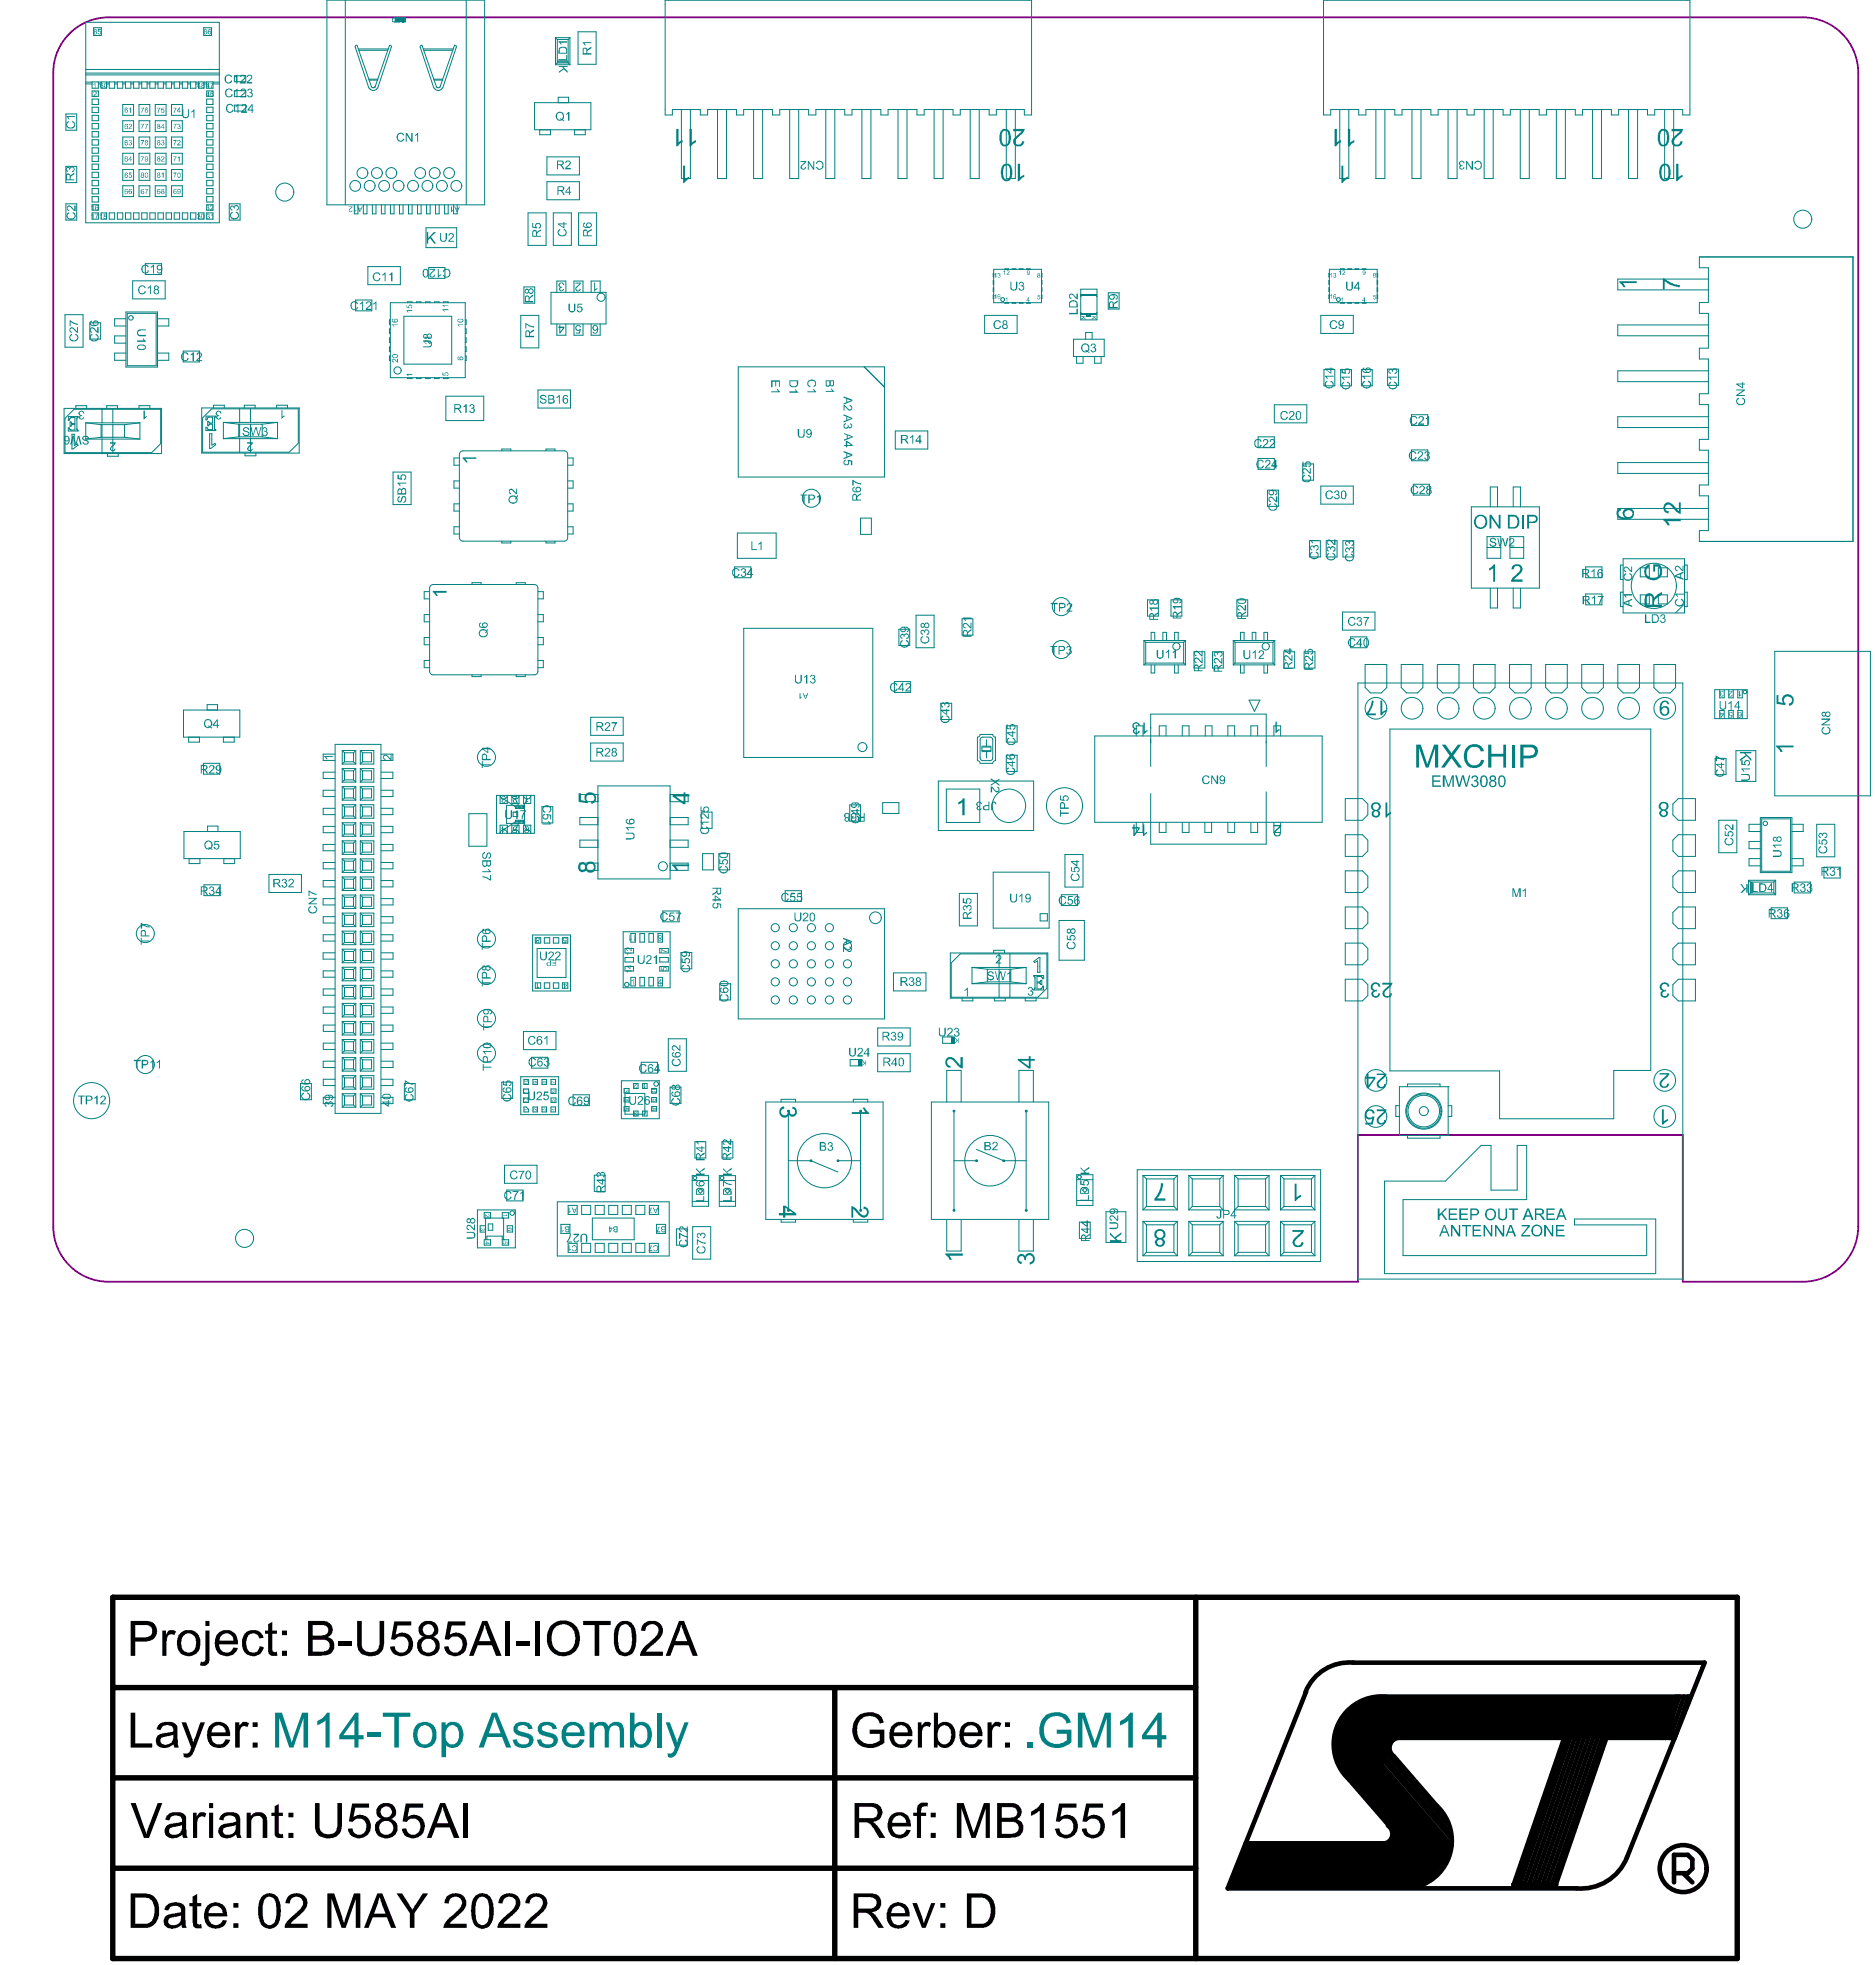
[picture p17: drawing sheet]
<svg xmlns="http://www.w3.org/2000/svg" width="345mm" height="362mm" viewBox="0 0 345 362" stroke-linecap="round" stroke-linejoin="round" font-family="sans-serif">
<g fill="#000">
<path d="M72.6 298.7h3.1v.7h-2.5l-.3 1.7a2.04 2.04 0 0 1 2.3-.1 2.04 2.04 0 0 1 .9 2.1 2.13 2.13 0 0 1-2 2 2.13 2.13 0 0 1-2.2-1.8l.8-.1a1.27 1.27 0 0 0 1.4 1.2 1.27 1.27 0 0 0 1.1-1.4 1.39 1.39 0 0 0-.9-1.5 1.39 1.39 0 0 0-1.6 .5h-.7zM82.5 298.7h3.2v.7h-2.5l-.4 1.7a2.06 2.06 0 0 1 2.6 .2 2.06 2.06 0 0 1 .4 2.5 2.16 2.16 0 0 1-3.8 .3l-.2-.8 .8-.1a1.32 1.32 0 0 0 1.5 1.2 1.32 1.32 0 0 0 1.1-1.5 1.39 1.39 0 0 0-.9-1.4 1.39 1.39 0 0 0-1.6 .5h-.8zM107.4 298.6h5.1v.7h-2.1v5.7h-.9v-5.7h-2.1zM118.7 298.9a2.3 2.3 0 0 1 3.4 1 2.95 2.95 0 0 1-1.1 2.4l-1.7 1.4-.3 .5h3.1v.8h-4.2a3.6 3.6 0 0 1 1.8-2.5 3.6 3.6 0 0 0 1.7-2.2 1.27 1.27 0 0 0-1.4-1.1 1.27 1.27 0 0 0-1.2 1.2l-.7-.1 .2-.9zM29.9 300.3h.7l.1 .7a1.05 1.05 0 0 1 1.7-.5l-.3 .7a.86 .86 0 0 0-1 0 .86 .86 0 0 0-.4 .8v3h-.8zM43.3 317.3h.8v.5a1.1 1.1 0 0 1 1.6-.5l.2 .1-.3 .7a.9 .9 0 0 0-1.4 .7v3.1h-.9zM45.3 300.6a2.1 2.1 0 0 1 3.3 1.1l-.9 .1a1.11 1.11 0 0 0-1.1-.9 1.11 1.11 0 0 0-1.1 .9 2.14 2.14 0 0 0 .6 2.5 1.14 1.14 0 0 0 1.7-1.1l.8 .2a1.96 1.96 0 0 1-2 1.7 1.96 1.96 0 0 1-1.9-1.7 2.92 2.92 0 0 1 .6-2.8zM49.4 299.2l.8-.5v1.6h.8v.6h-.8v2.8a.46 .46 0 0 0 .4 .6l.4-.1v.8a1.49 1.49 0 0 1-1.5-.4l-.1-3.7h-.6v-.6h.6zM62.3 302.3h2.5v.8h-2.5zM65.8 298.6h.8v3.7a1.72 1.72 0 0 0 .9 1.9 1.72 1.72 0 0 0 2.1-.4l.3-.9v-4.3h.9v3.7a2.42 2.42 0 0 1-2.8 2.8 2.25 2.25 0 0 1-2.2-2.6zM93.1 298.6h.9v6.4h-.9zM95.1 302.3h2.4v.8h-2.4z"/>
<path d="M98.6 298.6h.9v6.4h-.9zM158.3 315.9l.3-.2a3.6 3.6 0 0 1 3.6 .4l.6 1.2-.7 .2a1.92 1.92 0 0 0-2.9-1.2 2.47 2.47 0 0 0-1.3 2.9 2.34 2.34 0 0 0 3.5 1.8l.7-.5v-1.1h-1.9v-.8h2.7v2.4a3.7 3.7 0 0 1-5.3-.3 3.7 3.7 0 0 1 .7-4.8zM169.1 317.3h.6v.5a1.15 1.15 0 0 1 1.6-.5l.2 .1-.3 .7a.89 .89 0 0 0-1 0 .89 .89 0 0 0-.4 .8v3h-.7zM181.9 317.3h.8v.5a1.1 1.1 0 0 1 1.6-.5l.1 .1-.2 .7a.9 .9 0 0 0-1.5 .7v3.1h-.8zM24.1 315.5h.8v5.6h3.1v.8h-3.9zM24.1 332.1h.9l1.9 5.7 2.2-5.7h.8l-2.5 6.4h-.9zM33.4 317.3h.9l1.3 3.7 1.3-3.7h.8l-1.8 4.7a2.05 2.05 0 0 1-1.4 1.8l-.6-.1-.1-.8a.96 .96 0 0 0 1.3-.9l.1-.1zM35.6 333.9h.6v.7a1.11 1.11 0 0 1 1.5-.7l.3 .2-.3 .6a.93 .93 0 0 0-.9 0 .93 .93 0 0 0-.5 .9v2.9h-.7zM45.4 333.9h.8v.7a1.65 1.65 0 0 1 2-.7 1.65 1.65 0 0 1 1 1.8v2.8h-.8v-2.8a1.02 1.02 0 0 0-.4-1.1 1.02 1.02 0 0 0-1.1 0 1.58 1.58 0 0 0-.6 1.4v2.5h-.9zM50.6 332.7l.7-.4v1.6h.8v.6h-.8v3.2l.4 .2 .4-.1 .1 .7h-.6a.9 .9 0 0 1-.9-.3 .9 .9 0 0 1-.1-.9v-2.8h-.6v-.6h.6zM58 332.1h.9v3.7a1.72 1.72 0 0 0 .8 1.9 1.72 1.72 0 0 0 2.1-.3l.4-1v-4.3h.8v3.7a2.42 2.42 0 0 1-2.8 2.8 2.25 2.25 0 0 1-2.2-2.6zM64.9 332.2h3.1v.8h-2.6l-.3 1.7a2 2 0 0 1 2.4-.1 2 2 0 0 1 .7 2.3 2.09 2.09 0 0 1-2 1.7 2.09 2.09 0 0 1-2.1-1.7l.8-.1a1.27 1.27 0 0 0 1.4 1.1 1.27 1.27 0 0 0 1.2-1.4 1.39 1.39 0 0 0-.9-1.4 1.39 1.39 0 0 0-1.7 .5l-.6-.1z"/>
<path d="M74.7 332.2h3.2v.8h-2.5l-.3 1.7a2.03 2.03 0 0 1 2.3 0 2.03 2.03 0 0 1 .8 2.2 2.16 2.16 0 0 1-1.7 1.7 2.16 2.16 0 0 1-2.3-1l-.1-.7 .7-.1a1.32 1.32 0 0 0 1.5 1.1 1.32 1.32 0 0 0 1.1-1.5 1.39 1.39 0 0 0-.9-1.3 1.39 1.39 0 0 0-1.6 .5l-.8-.1zM85.4 332.1h.8v6.4h-.8zM169.5 332.1l1.3-.1 .1 .1-.1 .7a.76 .76 0 0 0-.8 0 .76 .76 0 0 0-.3 .7v.4h.9v.6h-.9v4h-.8v-4h-.7v-.6h.7l.1-1.3zM176.2 332.1h1.3l1.9 5.5 1.8-5.5h1.1v6.4h-.7v-5.4l-1.9 5.4h-.8l-1.8-5.4v5.4h-.9zM190 333.6l.9-.5 .9-1h.5v6.4h-.8v-5l-.6 .5-1 .5zM195.1 332.2h3.2v.8h-2.6l-.4 1.7a2.06 2.06 0 0 1 2.5 0 2.06 2.06 0 0 1 .7 2.4 2.15 2.15 0 0 1-1.8 1.5 2.15 2.15 0 0 1-2.1-1l-.3-.7 .9-.1a1.28 1.28 0 0 0 1.4 1.1 1.28 1.28 0 0 0 1.1-1.5 1.38 1.38 0 0 0-1-1.4 1.38 1.38 0 0 0-1.5 .6l-.7-.1zM200.1 332.2h3.1v.8h-2.6l-.3 1.7a2 2 0 0 1 2.4-.1 2 2 0 0 1 .7 2.3 2.09 2.09 0 0 1-2 1.7 2.09 2.09 0 0 1-2.1-1.7l.8-.1a1.23 1.23 0 0 0 1.2 1.2 1.23 1.23 0 0 0 1.3-1.1 1.38 1.38 0 0 0-.6-1.8 1.38 1.38 0 0 0-1.9 .5l-.7-.1zM204.9 333.6l1.4-.9 .3-.5 .6-.1v6.4h-.8v-5l-.6 .5-.9 .5zM249.7 313.8l4.7-1.3h54.1v7.6h-51.7l-2.3 5.9-4 4.1-4.6-6.2v-5.5zM35.5 349.4l.8-.5v1.6h.8v.6h-.8v2.7a.47 .47 0 0 0 .1 .6 .47 .47 0 0 0 .6 0l.2 .8a1.4 1.4 0 0 1-1.6-.5l-.1-3.6h-.6v-.6h.6zM53.4 349h.1a2.1 2.1 0 0 1 3.2 1.5l-.1 .2a2.79 2.79 0 0 1-1.1 1.8l-2 1.8h3.2v.8h-4.3a2.42 2.42 0 0 1 1.2-1.9l.4-.5a4.2 4.2 0 0 0 1.8-2.1 1.23 1.23 0 0 0-1.2-1.2 1.23 1.23 0 0 0-1.2 1.2l-.9-.1 .4-.9zM60.3 348.8h1.3l1.7 5.5 1.9-5.5h1.2v6.3h-.9v-5.3l-1.8 5.3h-.8l-1.8-5.4v5.4h-.8z"/>
<path d="M73 348.8h1.1l1.3 2 .5 1 2-3h1l-2.6 3.6v2.7h-.8v-2.7zM82.4 349.2a2.28 2.28 0 0 1 3.2 .3 2.04 2.04 0 0 1-.6 2.7l-2.2 2.1h3.2v.8l-4.3-.1a4.2 4.2 0 0 1 1.9-2.4l.2-.2a2.68 2.68 0 0 0 1.3-2.1 1.25 1.25 0 0 0-1.3-.9 1.25 1.25 0 0 0-1.1 1.1v.1l-.9-.1 .1-.5zM92.5 349.1a2.2 2.2 0 0 1 3 .4 1.96 1.96 0 0 1-.7 2.8l-2.1 2h3.1v.8h-4.2a2.56 2.56 0 0 1 1-1.8l.6-.6a3.8 3.8 0 0 0 1.8-2.1 1.22 1.22 0 0 0-.9-1.2 1.22 1.22 0 0 0-1.4 .6l-.1 .6-.8-.1 .2-.9zM97.5 349h.1a2.07 2.07 0 0 1 3.2 1.7 3.8 3.8 0 0 1-1.6 2.2l-1.5 1.4h3.1v.8h-4.2a2.42 2.42 0 0 1 1.2-1.9l.4-.5a4.2 4.2 0 0 0 1.8-2.1 1.18 1.18 0 0 0-.6-1.1 1.18 1.18 0 0 0-1.4 .1 1.1 1.1 0 0 0-.5 1l-.8-.1 .3-.9zM168.1 350.5h.8l1.3 3.8 1.3-3.8h.8l-1.8 4.6h-.7zM229.4 339.5h26.2l1.5-2.5 7.3 8.5-2.5 2.3h-35.8z"/>
<path d="M24.9 299.3v2.3h1.8a1.18 1.18 0 0 0 1.3-.8 1.18 1.18 0 0 0-.6-1.4zM24.1 298.6h2.6a1.91 1.91 0 0 1 2.1 1.1 1.91 1.91 0 0 1-.7 2.3l-1.1 .4h-2.1v2.6h-.8z"/>
<path d="M37.8 298.6h.8v.9h-.8zM37.8 300.3h.8v4.9a1.31 1.31 0 0 1-.4 1.3 1.31 1.31 0 0 1-1.4 .3l.2-.7a.66 .66 0 0 0 .7-.2 .66 .66 0 0 0 .1-.7z"/>
<path d="M57.6 299.3v2h1.6a1.15 1.15 0 0 0 1.3-1.1 .87 .87 0 0 0-1-.9zM57.6 302v2.2h2a1.1 1.1 0 0 0 1.1-1.1 1.1 1.1 0 0 0-1.2-1.1zM56.7 298.6h2.6a1.66 1.66 0 0 1 1.8 2.3l-.4 .5-.3 .1a1.75 1.75 0 0 1 1.2 1.5 1.75 1.75 0 0 1-.8 1.7l-.7 .2-.9 .1h-2.5z"/>
<path d="M78.1 299.5a1.05 1.05 0 0 0 .2 1.5 1.05 1.05 0 0 0 1.5-.3 1.05 1.05 0 0 0-.4-1.5h-.2a.79 .79 0 0 0-1 .3zM77.6 303.2a1.31 1.31 0 0 0 2.6 0 1.31 1.31 0 0 0-2.6 0zM77.7 298.9a1.85 1.85 0 0 1 2.2-.1 1.85 1.85 0 0 1 .7 2.1l-.8 .6a1.73 1.73 0 0 1 .8 2.9 2.3 2.3 0 0 1-3.6-.3v-.2a1.54 1.54 0 0 1 1-2.4 1.49 1.49 0 0 1-.3-2.6z"/>
<path d="M89.3 299.2l-1.1 3.1h2.2zM88.8 298.6h1l2.6 6.4h-1l-.8-1.9h-2.6l-.8 1.9h-.8z"/>
<path d="M102.4 299.6a3.1 3.1 0 0 0 .1 4.4 2.2 2.2 0 0 0 3.4-1.8 2.41 2.41 0 0 0-2.4-3zM101.8 299.2a3.1 3.1 0 0 1 3.5-.3 3.1 3.1 0 0 1 1.5 3.2 2.97 2.97 0 0 1-3.4 2.9 2.91 2.91 0 0 1-2.7-3.2 3.4 3.4 0 0 1 1.1-2.6z"/>
<path d="M114.4 299.4a3.2 3.2 0 0 0-.6 2.1l.1 1.6a1.18 1.18 0 0 0 .6 1.1 1.18 1.18 0 0 0 1.4-.1l.1-.2a5.4 5.4 0 0 0 0-4.2h-.1a.98 .98 0 0 0-1.5-.3zM114.1 298.8a2.02 2.02 0 0 1 2.1 .1 2.02 2.02 0 0 1 .9 1.9l.1 .6a4.3 4.3 0 0 1-.9 3.3 1.98 1.98 0 0 1-3-.9 7.7 7.7 0 0 1 0-4z"/>
<path d="M125.5 299.2l-.3 1.1-.8 2h2.2zM125.1 298.6h.9l2.5 6.4h-.9l-.8-1.9h-2.6l-.7 1.9h-.9z"/>
<path d="M29.8 320a.82 .82 0 0 0 0 1.1 .82 .82 0 0 0 1 .2l.7-.2 .3-.5a1.14 1.14 0 0 0 0-1.1zM29.3 317.6a3.1 3.1 0 0 1 3-.1l.4 .5v2.3l.1 1.2 .1 .4h-.8l-.1-.6a2.23 2.23 0 0 1-3.1 .1 1.42 1.42 0 0 1 1.3-2.1l1.6-.3a.71 .71 0 0 0 .1-.8 .71 .71 0 0 0-.7-.4 1.15 1.15 0 0 0-1.6 .9l-.8-.2z"/>
<path d="M33.8 301.3v.1a2.19 2.19 0 0 0 .2 2.8 1.34 1.34 0 0 0 2.1-1.2 1.61 1.61 0 0 0-1.2-2.1h-.6zM33.4 300.6a2.26 2.26 0 0 1 2.7 .1 2.26 2.26 0 0 1 .7 2.6 2.04 2.04 0 0 1-2.9 1.6 2.04 2.04 0 0 1-1.3-2 2.77 2.77 0 0 1 .8-2.3z"/>
<path d="M39.5 318l-.4 .5-.2 .6h2.6a1.27 1.27 0 0 0-.6-1.2 1.27 1.27 0 0 0-1.4 .1zM39 317.5a2.19 2.19 0 0 1 2.4 0 2.19 2.19 0 0 1 1 2.2l-3.5 .1a1.35 1.35 0 0 0 1.1 1.5 1.35 1.35 0 0 0 1.5-.9l.9 .1a2.03 2.03 0 0 1-2.9 1.3 1.83 1.83 0 0 1-1.3-1.6 2.7 2.7 0 0 1 .8-2.7z"/>
<path d="M41 301.1l-.5 .5v.6h2.5a1.27 1.27 0 0 0-.7-1.2 1.27 1.27 0 0 0-1.3 .1zM40.2 300.8a2.18 2.18 0 0 1 2.5-.3 2.18 2.18 0 0 1 1.1 2.2v.2h-3.4a1.32 1.32 0 0 0 .7 1.4 1.32 1.32 0 0 0 1.5-.3l.4-.5 .8 .1a2.21 2.21 0 0 1-2.5 1.4 2.21 2.21 0 0 1-1.8-2.3l.3-1.3z"/>
<path d="M46.5 317.3h1v.8h-1zM46.5 321h1v.9h-1z"/>
<path d="M51.9 300.3h1v.9h-1zM51.9 304.1h1v.9h-1z"/>
<path d="M165.2 318l-.4 .5-.1 .6h2.5a1.27 1.27 0 0 0-.7-1.2 1.27 1.27 0 0 0-1.3 .1zM164.4 317.8a2.18 2.18 0 0 1 2.6-.4 2.18 2.18 0 0 1 1.1 2.4l-3.5 .1a1.46 1.46 0 0 0 1.8 1.4l.6-.3 .2-.6 .9 .1a2.11 2.11 0 0 1-2.9 1.3 2.28 2.28 0 0 1-1.4-2.7l.3-.9z"/>
<path d="M173.3 318l-.2 .3a2.33 2.33 0 0 0 .1 2.8 1.24 1.24 0 0 0 1.4 0 1.24 1.24 0 0 0 .5-1.2v-.6a1.22 1.22 0 0 0-.5-1.3 1.22 1.22 0 0 0-1.3 0zM172 315.5h.8v2.3a1.78 1.78 0 0 1 1.9-.6 1.78 1.78 0 0 1 1.2 1.7 2.46 2.46 0 0 1-1.6 3.1l-.8-.1-.8-.6v.6h-.7z"/>
<path d="M178.1 318l-.4 .5-.1 .6h2.5a1.27 1.27 0 0 0-.6-1.2 1.27 1.27 0 0 0-1.4 .1zM177.6 317.5a2.19 2.19 0 0 1 2.4 0 2.19 2.19 0 0 1 1 2.2l-3.5 .1a1.35 1.35 0 0 0 1 1.5 1.35 1.35 0 0 0 1.6-.9l.9 .1a2.03 2.03 0 0 1-2.9 1.3 1.83 1.83 0 0 1-1.4-1.6 2.7 2.7 0 0 1 .9-2.7z"/>
<path d="M185.1 317.3h.9v.8h-.9zM185.1 321h.9v.9h-.9z"/>
<path d="M31.4 336.7a.77 .77 0 0 0-.1 1 .77 .77 0 0 0 1 .3 1.33 1.33 0 0 0 1.2-1.1v-.7zM30.7 334.4a2.87 2.87 0 0 1 3.2-.2l.4 .5v2.2l.1 1.2 .1 .4h-.7l-.2-.2v-.3a2.42 2.42 0 0 1-2.7 .4 1.36 1.36 0 0 1-.5-1.6 1.36 1.36 0 0 1 1.4-.9l1.6-.3a.9 .9 0 0 0-1-1.2l-.6 .1a.9 .9 0 0 0-.6 .8l-.8-.1z"/>
<path d="M38.5 332.1h.8v1h-.8zM38.5 333.9h.8v4.6h-.8z"/>
<path d="M41.2 336.8a.77 .77 0 0 0 0 .9 .77 .77 0 0 0 .9 .3 1.36 1.36 0 0 0 1.3-1.8zM41 334.2a3.2 3.2 0 0 1 3 0l.3 .7v1.8a2.97 2.97 0 0 0 .2 1.8h-.8l-.2-.5a2.44 2.44 0 0 1-3 .2 1.5 1.5 0 0 1 0-1.6 1.5 1.5 0 0 1 1.4-.8h.7a.74 .74 0 0 0 .9-.5 1.08 1.08 0 0 0-1.6-.8h-.2a.76 .76 0 0 0-.6 .8l-.7-.1 .2-.7z"/>
<path d="M53.1 333.9h.9v.8h-.9zM53.1 337.6h.9v.9h-.9z"/>
<path d="M70.1 333.7a1 1 0 0 0 2 0 1 1 0 0 0-2 0zM69.8 336.7a1.35 1.35 0 0 0 2.7 0 1.35 1.35 0 0 0-2.7 0zM69.9 332.5a1.85 1.85 0 0 1 2.2-.2 1.85 1.85 0 0 1 .8 2.1l-.9 .7a1.73 1.73 0 0 1 .8 2.9 2.3 2.3 0 0 1-3.6-.4v-.2a1.54 1.54 0 0 1 1.1-2.3 1.49 1.49 0 0 1-.4-2.6z"/>
<path d="M81.5 332.8l-1 3h2.1zM81.1 332.1h.9l2.6 6.4h-1l-.8-1.9h-2.6l-.7 1.9h-.9z"/>
<path d="M158.3 332.8v2.1h2a1.08 1.08 0 0 0 1.4-.9 1.08 1.08 0 0 0-1.2-1.2zM157.4 332.1h3a1.9 1.9 0 0 1 2.2 2h-.1a1.74 1.74 0 0 1-1.8 1.5l.6 .3 .4 .5 1.4 2.1h-1.1l-.9-1.3a2.72 2.72 0 0 0-1.4-1.5h-1.4v2.8h-.9z"/>
<path d="M164.7 334.8l-.4 1h2.7a1.34 1.34 0 0 0-.9-1.3 1.34 1.34 0 0 0-1.4 .3zM164.3 334.2a2.21 2.21 0 0 1 2.4-.1 2.21 2.21 0 0 1 1.1 2.2v.1h-3.5a1.35 1.35 0 0 0 1.1 1.5 1.35 1.35 0 0 0 1.6-.9l.7 .1a2.16 2.16 0 0 1-3.1 1.3 2.45 2.45 0 0 1-1-2.8l.1-.6z"/>
<path d="M171.4 333.9h1v.8h-1zM171.4 337.6h1v.9h-1z"/>
<path d="M184.5 332.9v1.9h1.7a1.15 1.15 0 0 0 1.2-1 1.08 1.08 0 0 0-1.4-.9zM184.5 335.6v2.2h1.9a1.12 1.12 0 0 0 1.1-.7 1.12 1.12 0 0 0-.4-1.3l-.3-.2zM183.7 332.1h2.5a1.62 1.62 0 0 1 1.8 .8 1.62 1.62 0 0 1-.3 1.9l-.4 .3a1.73 1.73 0 0 1 1.2 1.9 1.73 1.73 0 0 1-1.8 1.5h-3z"/>
<path d="M24.9 349.5v4.8h1.5a1.72 1.72 0 0 0 2-1.7 2.66 2.66 0 0 0-.6-2.6l-.4-.4-.5-.1zM24.1 348.8h2.4a2.62 2.62 0 0 1 2.8 2.8 3.1 3.1 0 0 1-1.8 3.4l-3.4 .1z"/>
<path d="M31.2 353.3a.77 .77 0 0 0-.1 1 .77 .77 0 0 0 1 .3 1.29 1.29 0 0 0 1.2-1.8zM30.7 351a2.4 2.4 0 0 1 3.3 .1l.2 3.6 .2 .4h-.9l-.1-.5a2.42 2.42 0 0 1-2.7 .4 1.42 1.42 0 0 1-.4-1.6 1.42 1.42 0 0 1 1.4-.9l1.6-.3a.9 .9 0 0 0-1-1.1h-.4a1.04 1.04 0 0 0-.9 .8l-.8-.1z"/>
<path d="M38.8 351.4l-.4 .8v.2h2.6a1.35 1.35 0 0 0-.7-1.2 1.35 1.35 0 0 0-1.5 .2zM38.3 350.9a2.16 2.16 0 0 1 2.5-.2 2.16 2.16 0 0 1 1 2.3h-3.5a1.59 1.59 0 0 0 1.7 1.6l.1-.1a1.34 1.34 0 0 0 .9-.8l.8 .1a2.11 2.11 0 0 1-2 1.5 2.1 2.1 0 0 1-2-1.1 3 3 0 0 1 .5-3.3z"/>
<path d="M43 350.5h.9v.9h-.9zM43 354.3h.9v.8h-.9z"/>
<path d="M49.1 349.4a2.83 2.83 0 0 0-.7 2.8 2.3 2.3 0 0 0 .8 2.3 1.25 1.25 0 0 0 1.6-1.3v-.2a4.8 4.8 0 0 0-.4-3.3l-.6-.3zM48.6 349a1.95 1.95 0 0 1 2.9 1.3l.2 .8a5.9 5.9 0 0 1-.2 2.7 1.89 1.89 0 0 1-2 1.5 1.89 1.89 0 0 1-1.7-1.7 4.8 4.8 0 0 1 .5-4.3z"/>
<path d="M69.9 349.4l-1 3.1h2.1zM69.5 348.8h.9l2.6 6.3h-1l-.7-1.9h-2.6l-.8 1.9h-.8z"/>
<path d="M88.2 349.5a3.2 3.2 0 0 0-.6 2.6l.1 .7a1.39 1.39 0 0 0 1.3 1.8 1.75 1.75 0 0 0 1.1-1.6v-.4a4.2 4.2 0 0 0-.6-3l-.5-.2zM87.7 349h.1a1.54 1.54 0 0 1 1.4-.2 1.91 1.91 0 0 1 1.6 1.8l.1 .6a4.6 4.6 0 0 1-.7 3.6 2 2 0 0 1-2.2 .2 2 2 0 0 1-1.1-1.8l-.2-1.3a4.1 4.1 0 0 1 1-2.8z"/>
<path d="M158.1 349.4v2.2h1.9a1.09 1.09 0 0 0 1.4-1 1.09 1.09 0 0 0-1.3-1.2zM157.2 348.8h3a1.75 1.75 0 0 1 1.9 .9 1.75 1.75 0 0 1-.4 2.1l-.4 .3-.8 .1 .7 .5 1.6 2.4h-1l-.8-1.3a2.22 2.22 0 0 0-1.7-1.5h-1.2v2.8h-.9z"/>
<path d="M164.7 351.3a1.13 1.13 0 0 0-.5 1.1h2.6a1.35 1.35 0 0 0-2.1-1.1zM164.1 350.9a2.16 2.16 0 0 1 2.4-.2 2.16 2.16 0 0 1 1 2.3h-3.4a1.47 1.47 0 0 0 1.7 1.6l.8-.6 .1-.3 .8 .1a2.21 2.21 0 0 1-2.7 1.4 2.21 2.21 0 0 1-1.5-2.7l.2-.8z"/>
<path d="M173.2 350.5h.9v.9h-.9zM173.2 354.3h.9v.8h-.9z"/>
<path d="M178.9 349.5v4.8h1.6a1.74 1.74 0 0 0 1.9-1.7 2.72 2.72 0 0 0-.4-2.4 1.63 1.63 0 0 0-1.6-.7zM178.1 348.8h2.4a2.58 2.58 0 0 1 2.8 2.5 3.5 3.5 0 0 1-1.3 3.6l-.8 .2h-3.1z"/>
<circle cx="251.9" cy="343" r=".84"/>
</g>
<g fill="none" stroke="#000" stroke-width=".84">
<path d="M240.5 311.7a8.7 8.7 0 0 1 8.8-5.4h64.7l-14.3 35.8M240.6 311.6l-14.5 36.2h64.3a9.1 9.1 0 0 0 9.3-5.7M249.1 315.6l17.6 20.4M249.3 317.1l17.7 20.3M249.8 318.3l17.6 20.4M249.8 319.6l17.6 20.4M288.4 319.3l-9.6 27.9M289.1 319.3l-9.6 27.7M289.5 319.3l-9.5 27.7M290.4 319.3l-9.6 27.7M291.2 319.3l-9.5 27.7M292 319.3l-9.5 27.7"/>
<path d="M292.9 319.3l-9.6 27.7M293.7 319.3l-9.5 27.7M294.6 319.3l-9.6 27.7M295.4 319.3l-9.5 27.7M296.2 319.3l-9.6 27.9M308.8 312.5l-2.6 7.6M309.3 312.5l-2.5 7.6M310.2 312.5l-2.6 7.6M246.4 324.7l18 20.8M247.2 323.8l17.7 20.4M247.2 324.7l17.7 20.3M247.5 320.1h43.2"/>
<path d="M247.6 323.4l17.7 20.4M248.1 323l17.6 20.3M248.5 322.6l17.6 20.3M248.9 322.1l17.6 20.4M249.3 320l17.7 20.4M249.3 320.9l17.7 20.3M249.3 321.7l17.5 20.2M255.7 336.3a1.82 1.82 0 0 1 .6 2.2 1.82 1.82 0 0 1-2 1.1M257.9 320.1a1.89 1.89 0 0 0-1.8 1.2 1.89 1.89 0 0 0 .6 2.2l7.9 9.1a8.8 8.8 0 0 1-3.6 14.9M296.2 320.1h12.3M308.5 320.1l2.5-7.6h-55.7a8.8 8.8 0 0 0-8.9 5.2 8.8 8.8 0 0 0 2.1 10.1l10.2 11.7h-29.3M308.3 345h2.6l.8-.8v-1.7l-.8-.8h-2.6v5"/>
<path d="M310 345l1.7 1.7"/>
<circle cx="310" cy="344.2" r="4.3"/>
</g>
<path d="M20.8 294.2h299.2v66.6h-299.2zM220.3 294.2v66.6M20.8 310.9h199.5M153.8 310.9v49.9M20.8 327.5h199.5M20.8 344.1h199.5M278.8 347.2h7.8" fill="none" stroke="#000" stroke-width="1"/>
<path d="M13.2 5.8a10.2 10.2 0 0 1 6.8-2.6h312.1a10.2 10.2 0 0 1 10.2 10.2v212.5a10.2 10.2 0 0 1-10.2 10.2h-22.1v-27h-59.9v27h-230.1a10.2 10.2 0 0 1-10.2-10.2v-212.5a10.2 10.2 0 0 1 3.4-7.6z" fill="none" stroke="#800080" stroke-width=".33"/>
<g fill="none" stroke="#008080" stroke-width=".18">
<path d="M15.8 4.1h24.6v36.9h-24.6zM15.8 15.5h1.2M15.8 15.1h1.2M15.8 13.8h24.6M15.8 13.5h24.6M15.8 12.8h24.6M17 15.1h1.1v1.2h-1.1zM17 16.8h1.1v.9h-1.1zM17 18.2h1.1v1h-1.1zM17 19.7h1.1v1h-1.1zM17.2 5.1h1.5v1.4h-1.5zM18.1 15.5h.5"/>
<path d="M18.1 15.1h.5M18.6 15.1h1v1.2h-1zM19.6 15.5h.5M19.6 15.1h.5M20.1 15.1h1v1.2h-1zM21.1 15.5h.5M21.1 15.1h.5M21.6 15.1h1v1.2h-1zM22.6 15.5h.5M22.6 19.2h2v2h-2zM22.6 15.1h.5M23.1 15.1h1v1.2h-1z"/>
<path d="M24.1 15.5h.5M24.1 15.1h.5M24.6 15.1h1v1.2h-1zM25.6 15.5h.5M25.6 19.2h2v2h-2zM25.6 15.1h.5M26.1 15.1h1v1.2h-1zM27.1 15.5h.5M27.1 15.1h.5M27.6 15.1h1v1.2h-1zM28.6 15.5h.5M28.6 19.2h2v2h-2z"/>
<path d="M28.6 15.1h.5M29.1 15.1h1v1.2h-1zM30.1 15.5h.5M30.1 15.1h.5M30.6 15.1h1v1.2h-1zM31.6 15.5h.5M31.6 19.2h2v2h-2zM31.6 15.1h.5M32.1 15.1h1v1.2h-1zM33.1 15.5h.5M33.1 15.1h.5M33.6 15.1h1v1.2h-1z"/>
<path d="M34.6 15.5h.5M34.6 15.1h.5M35.1 15.1h1v1.2h-1zM36.1 15.5h.5M36.1 15.1h.5M36.6 15.1h1v1.2h-1zM37.5 5.1h1.5v1.4h-1.5zM37.6 15.5h.5M37.6 15.1h.5M38.1 15.1h1.1v1.2h-1.1zM38.1 16.8h1.1v.9h-1.1zM38.1 18.2h1.1v1h-1.1z"/>
<path d="M38.1 19.7h1.1v1h-1.1zM39.2 15.5h1.2M39.2 15.1h1.2M43.2 19.4h2.1v1.1h-2.1zM43.2 14h2.1v1.1h-2.1zM43.2 16.7h2.1v1.1h-2.1zM60.2 0h29.1v37.7h-29.1zM63.6 0v37.7M65.4 8.7l2.5 7.5 .3 .2M65.8 8.3l2.7 7.8M66 9h5.5M66.1 9.3h5.3"/>
<path d="M67.9 14.6h1.7M68 14.8h1.5M71.8 8.3l-2.8 7.8M72.1 8.7l-2.5 7.5-.3 .2M77.4 8.7l2.5 7.5 .3 .2M77.7 8.3l2.7 7.8M78 9h5.5M78.1 9.3h5.3M79.9 14.6h1.7M80 14.8h1.5M83.7 8.3l-2.7 7.8M84.1 8.7l-2.5 7.5-.3 .2"/>
<path d="M85.9 0v37.7M98.5 18.9h10.3v5h-10.3zM102.3 6.9v5M102.3 11.9h2.7M102.3 6.9h2.7M102.3 6.9l.4 .4M102.7 11.6h1.9M102.7 11.6l-.4 .3M102.7 11.4h1.9M102.7 11.3h1.9M102.7 7.3h1.9M102.7 7.3v4.3"/>
<path d="M102.8 18.9v-1h1.9v1M104.6 7.3v4.3M104.6 11.6l.4 .3M105 6.9v5M105 6.9l-.4 .4M106.5 5.9h3.3v5.9h-3.3zM122.5 0h67.5v21.2h-1.3v-1h-5.2v1h-1.3v-1h-5.3v1h-1.4v-1h-5.3v1h-1.3v-1h-5.3v1h-1.4v-1h-5.3v1h-1.3v-1h-5.3v1h-1.3v-1h-5.4v1h-1.3v-1h-5.3v1h-1.3v-1h-5.4v1h-1.3v-1h-5.2v1h-1.3zM243.8 0h67.5v21.2h-1.3v-1h-5.2v1h-1.3v-1h-5.4v1h-1.3v-1h-5.3v1h-1.3v-1h-5.4v1h-1.3v-1h-5.3v1h-1.3v-1h-5.4v1h-1.3v-1h-5.3v1h-1.3v-1h-5.3v1h-1.4v-1h-5.3v1h-1.3v-1h-5.2v1h-1.3zM12.1 21h2v3h-2zM12.1 30.6h2v3h-2zM12.1 37.5h2v3h-2zM17 37.7h1.1v1h-1.1z"/>
<path d="M17 21.2h1.1v1h-1.1zM17 22.7h1.1v1h-1.1zM17 24.2h1.1v1h-1.1zM17 25.7h1.1v1h-1.1zM17 27.2h1.1v1h-1.1zM17 28.7h1.1v1h-1.1zM17 30.2h1.1v1h-1.1zM17 31.7h1.1v1h-1.1zM17 33.2h1.1v1h-1.1zM17 34.7h1.1v1h-1.1zM17 36.2h1.1v1h-1.1zM17 39.2h1.1v1.2h-1.1z"/>
<path d="M18.6 39.2h1v1.2h-1zM20.1 39.2h1v1.2h-1zM21.6 39.2h1v1.2h-1zM22.6 34.2h2v2h-2zM22.6 31.2h2v2h-2zM22.6 28.2h2v2h-2zM22.6 22.2h2v2h-2zM22.6 25.2h2v2h-2zM23.1 39.2h1v1.2h-1zM24.6 39.2h1v1.2h-1zM25.6 34.2h2v2h-2zM25.6 31.2h2v2h-2z"/>
<path d="M25.6 28.2h2v2h-2zM25.6 22.2h2v2h-2zM25.6 25.2h2v2h-2zM26.1 39.2h1v1.2h-1zM27.6 39.2h1v1.2h-1zM28.6 34.2h2v2h-2zM28.6 31.2h2v2h-2zM28.6 28.2h2v2h-2zM28.6 22.2h2v2h-2zM28.6 25.2h2v2h-2zM29.1 39.2h1v1.2h-1zM30.6 39.2h1v1.2h-1z"/>
<path d="M31.6 34.2h2v2h-2zM31.6 31.2h2v2h-2zM31.6 28.2h2v2h-2zM31.6 22.2h2v2h-2zM31.6 25.2h2v2h-2zM32.1 39.2h1v1.2h-1zM33.6 39.2h1v1.2h-1zM35.1 39.2h1v1.2h-1zM36.6 39.2h1v1.2h-1zM38.1 37.7h1.1v1h-1.1zM38.1 39.2h1.1v1.2h-1.1zM38.1 36.2h1.1v1h-1.1z"/>
<path d="M38.1 34.7h1.1v1h-1.1zM38.1 28.7h1.1v1h-1.1zM38.1 33.2h1.1v1h-1.1zM38.1 31.7h1.1v1h-1.1zM38.1 30.2h1.1v1h-1.1zM38.1 21.2h1.1v1h-1.1zM38.1 22.7h1.1v1h-1.1zM38.1 24.2h1.1v1h-1.1zM38.1 25.7h1.1v1h-1.1zM38.1 27.2h1.1v1h-1.1zM42.2 37.5h2v3h-2zM65.3 37.7v1.7h.6v-1.7"/>
<path d="M66.9 37.7v1.7h.7v-1.7M68.6 37.7v1.7h.7v-1.7M70.3 37.7v1.7h.6v-1.7M71.9 37.7v1.7h.7v-1.7M73.6 37.7v1.7h.6v-1.7M75.2 37.7v1.7h.7v-1.7M76.9 37.7v1.7h.7v-1.7M78.6 37.7v1.7h.6v-1.7M80.2 37.7v1.7h.7v-1.7M81.9 37.7v1.7h.7v-1.7M83.6 37.7v1.7h.6v-1.7M97.3 39.2h3.3v6h-3.3z"/>
<path d="M99.4 23.9v.9h2v-.9M100.7 33.5h6v3.3h-6zM100.7 28.9h6v3.3h-6zM101.9 39.2h3.3v6h-3.3zM105.8 23.9v.9h2v-.9M106.6 39.2h3.3v6h-3.3zM125.5 20.2v12.7h1.7v-12.7M132.2 20.2v12.7h1.6v-12.7M138.8 20.2v12.7h1.7v-12.7M145.5 20.2v12.7h1.6v-12.7M152.1 20.2v12.7h1.7v-12.7M158.8 20.2v12.7h1.6v-12.7"/>
<path d="M165.4 20.2v12.7h1.7v-12.7M172.1 20.2v12.7h1.6v-12.7M178.7 20.2v12.7h1.7v-12.7M185.4 20.2v12.7h1.6v-12.7M246.8 20.2v12.7h1.6v-12.7M253.4 20.2v12.7h1.7v-12.7M260.1 20.2v12.7h1.6v-12.7M266.7 20.2v12.7h1.7v-12.7M273.4 20.2v12.7h1.6v-12.7M280 20.2v12.7h1.7v-12.7M286.7 20.2v12.7h1.6v-12.7M293.3 20.2v12.7h1.7v-12.7"/>
<path d="M300 20.2v12.7h1.6v-12.7M306.6 20.2v12.7h1.7v-12.7M12 58h3.3v6h-3.3zM16.5 59.5h2v3h-2zM23.2 58.7h-2.1v1.3h2.1M23.2 57.5h5.8v10.1h-5.8zM23.4 57.7h5.4v9.7h-5.4zM24.4 51.7h6v3.4h-6zM26.8 48.6h3v2h-3zM29 58.7h2.1v1.3h-2.1M65.5 55.3h3v2h-3zM67.8 49.1h5.9v3.3h-5.9z"/>
<path d="M71.9 58.9h-.2v.9h.2M71.9 55.8h13.8v13.8h-13.8zM74.4 58.3h8.8v8.8h-8.8zM75.1 55.8v-.2h.8v.2M76.7 55.8v-.2h.9v.2M78.4 55.8v-.2h.8v.2M78.5 42h5.6v3.6h-5.6zM79 49.3h3v2h-3zM80 55.8v-.2h.9v.2M81.7 55.8v-.2h.8v.2M85.7 58.9h.2v.9h-.2M95.9 58.1h3.3v6h-3.3z"/>
<path d="M96.5 52.9h2v2.9h-2zM101.5 53.8h10.1v5.9h-10.1zM102.6 53.8v-2h1.6v2M102.6 59.7v2.1h1.6v-2.1M105.7 59.7v2.1h1.7v-2.1M105.7 53.8v-2h1.7v2M108.9 59.7v2.1h1.6v-2.1M108.9 53.8v-2h1.6v2M181.4 58.1h6v3.3h-6zM183 49.6h8.8v6.2h-8.8zM183 50.4v.6M183 51.7v.7"/>
<path d="M183 53v.7M183 54.3v.7M185.1 55.8h.7M185.1 49.6h.7M186.4 55.8h.7M186.4 49.6h.7M187.8 55.8h.6M187.8 49.6h.6M189.1 55.8h.7M189.1 49.6h.7M191.8 54.3v.7M191.8 53v.7"/>
<path d="M191.8 51.7v.7M191.8 50.4v.6M199.1 53.3h3v5.6h-3zM199.3 57.8h2.5M199.3 54.4h2.5M204.1 53.9h2v3h-2zM243.3 58.1h6v3.3h-6zM244.9 49.6h8.8v6.2h-8.8zM244.9 54.3v.7M244.9 53v.7M244.9 51.7v.7M244.9 50.4v.6"/>
<path d="M246.9 55.8h.7M246.9 49.6h.7M248.3 55.8h.6M248.3 49.6h.6M249.6 55.8h.7M249.6 49.6h.7M250.9 55.8h.7M250.9 49.6h.7M253.7 54.3v.7M253.7 53v.7M253.7 51.7v.7M253.7 50.4v.6"/>
<path d="M313 47.3h28.3v52.4h-28.3v-2h1.7v-6.4h-1.7v-2h1.7v-6.4h-1.7v-2h1.7v-6.4h-1.7v-2h1.7v-6.4h-1.7v-2h1.7v-6.4h-1.7v-2h1.7v-6.4h-1.7zM314.7 51.4h-16.7v2h16.7M314.7 59.9h-16.7v2h16.7M11.8 75.2h18v8.3h-18zM12.6 76.7h1.8l-.2 .5v1.8l.2 .4h-1.8v-.6h.2l.3 .4h.7v-1h-.5l-.2 .3h-.2v-.8h.2l.2 .3h.5v-1.1h-.8l-.2 .5h-.2zM13.2 80h.5M13.6 75.4h16v6.3l-1.7 1.7h-15.9v-6.3zM14 75.2v-.5h2v.5M15.8 77.9l2.8 .3M15.8 77.9h10M15.8 77.9v3M18.6 78.2h4.3"/>
<path d="M18.6 78.2v2.3M18.8 75.4v2.5M18.8 78.2v2.3M19.6 75.2v-.5h2v.5M20.8 75.4v2.5M20.8 78.2v2.3M22.9 78.2v2.3M23.2 61.9h-2.1v1.3h2.1M23.2 65h-2.1v1.4h2.1M25.6 75.2v-.5h2v.5M25.8 77.9v3M25.8 77.9l-2.9 .3"/>
<path d="M29 65h2.1v1.4h-2.1M33.7 64.7h3v2h-3zM37.2 75.1h17.9v8.4h-17.9zM38 76.6h1.7l-.2 .5v1.8l.2 .4h-1.8v-.6h.2l.3 .4h.7v-1h-.5l-.2 .3h-.1v-.8h.1l.2 .3h.5v-1.1l-.7 .1-.3 .5h-.2zM38.6 79.9h.4M39 75.3h15.9v6.3l-1.6 1.7h-16v-6.3zM39.3 75.1v-.5h2v.5M41.1 77.8v3M41.1 77.8h10M41.1 77.8l2.9 .3M44 78.1h4.3M44 78.1v2.4"/>
<path d="M44.1 75.3v2.5M44.1 78.1v2.4M45 75.1v-.5h2v.5M46.1 75.3v2.5M46.1 78.1v2.4M48.3 78.1v2.4M51 75.1v-.5h1.9v.5M51.1 77.8l-2.8 .3M51.1 77.8v3M71.9 62.2h-.2v.9h.2M71.9 63.9h-.2v.8h.2M71.9 60.6h-.2v.8h.2"/>
<path d="M71.9 65.6h-.2v.8h.2M75.1 69.6v.1h.8v-.1M76.7 69.6v.1h.9v-.1M78.4 69.6v.1h.8v-.1M80 69.6v.1h.9v-.1M81.7 69.6v.1h.8v-.1M82.1 73h7v4.5h-7zM85.7 62.2h.2v.9h-.2M85.7 63.9h.2v.8h-.2M85.7 65.6h.2v.8h-.2M85.7 60.6h.2v.8h-.2M99.1 71.8h6v3.4h-6z"/>
<path d="M136 67.6h26.9v20.3h-26.9zM159.2 67.6l3.7 3.7M164.9 79.4h6v3.3h-6zM197.7 62.5h5.7v3.2h-5.7zM198.3 65.7v1.2h1.2v-1.2M200 62.5v-1.2h1.2v1.2M201.6 65.7v1.2h1.2v-1.2M234.7 74.6h6v3.3h-6zM243.9 68.1h2v3h-2zM246.9 68.1h2v3h-2zM250.8 68.1h2v3h-2zM255.6 68h2v3h-2z"/>
<path d="M260 76.4h3v2h-3zM314.7 68.3h-16.7v2h16.7M314.7 76.8h-16.7v2h16.7M13.7 82.1l.6-.3 .1 .2-.9 .7h-.3M15.8 80.9h10M18.6 80.5l-2.8 .4M18.6 80.5h4.3M18.8 80.9v2.5M19.8 83.5v.5h2v-.5M20.8 80.9v2.5M22.9 80.5l2.9 .4M39 82l.6-.3 .1 .2-.9 .7h-.2"/>
<path d="M41.1 80.8h10M44 80.5h4.3M44 80.5l-2.9 .3M44.1 80.8v2.5M45.1 83.5v.5h2v-.5M46.1 80.8v2.5M48.3 80.5l2.8 .3M72.4 87h3.3v5.9h-3.3zM84.6 84.4h-1v1.3h1M84.6 88.6h-1v1.3h1M84.6 92.8h-1v1.3h1M84.6 97h-1v1.4h1"/>
<path d="M84.6 83.7v15.3M85.3 99.7h18.6M85.3 83h18.6M92.4 83v-.3h1.7v.3M92.4 99.7v.3h1.7v-.3M100.6 83v-.3h1.6v.3M100.6 99.7v.3h1.6v-.3M104.6 97h1v1.4h-1M104.6 88.6h1v1.3h-1M104.6 92.8h1v1.3h-1M104.6 84.4h1v1.3h-1M104.6 83.7v15.3"/>
<path d="M135.8 98.2h7.2v4.6h-7.2zM158.5 95.4h2v3h-2zM231.7 80.5h3v2h-3zM231.7 84.5h3v2h-3zM233.5 90.3h2v3h-2zM240 85.5h2v3h-2zM241.2 99.6h2v3h-2zM243.3 89.5h6v3.4h-6zM244.3 99.6h2v3h-2zM247.4 99.6h2v3h-2zM260 82.9h3v2h-3zM260.3 89.2h3v2h-3z"/>
<path d="M271 93.4h12.6v14.9h-12.6zM273.9 98.8h2.5v4h-2.5zM274.5 93.4v-3.7h1.3v3.7M278.1 98.8h2.6v4h-2.6zM278.7 93.4v-3.7h1.4v3.7M314.7 85.2h-16.7v2h16.7M314.7 93.7h-16.7v2h16.7M79.1 109h-1v1.3h1M79.1 113.2h-1v1.3h1M79.1 117.4h-1v1.4h1M79.1 108.3v15.3M79.8 107.7h18.6"/>
<path d="M86.9 107.7v-.4h1.7v.4M95.1 107.7v-.4h1.7v.4M99.1 117.4h1v1.4h-1M99.1 113.2h1v1.3h-1M99.1 109h1v1.3h-1M99.1 108.3v15.3M135.3 104.4h3v2h-3zM137 115.7h23.8v23.8h-23.8zM165.6 115.9h2v3h-2zM168.7 113.3h3.4v6h-3.4zM177.2 114h2v3h-2zM210.7 118l.3 .3"/>
<path d="M210.7 118v4.5M210.7 118h7.7M211 118.3v3.8M211 118.3h7M211.4 110.5h2v3h-2zM212 118v-1.5h.7v1.5M214.2 118v-1.5h.7v1.5M215.7 110.5h2v3h-2zM216.4 118v-1.5h.6v1.5M218 118.3v3.8M218.4 118l-.4 .3M218.4 118v4.5"/>
<path d="M227.2 118l.3 .3M227.2 118v4.5M227.2 118h7.6M227.5 118.3v3.8M227.5 118.3h7M227.8 110.5h2v3h-2zM228.5 118v-1.5h.7v1.5M230.7 118v-1.5h.6v1.5M232.8 118v-1.5h.7v1.5M234.5 118.3v3.8M234.8 118l-.3 .3M234.8 118v4.5"/>
<path d="M247.3 112.7h6v3.4h-6zM248.8 117.3h3v2h-3zM273.9 100.8h2.5M274.5 108.3v3.7h1.3v-3.7M278.1 100.8h2.6M278.7 108.3v3.7h1.4v-3.7M292.1 104.4h3v2h-3zM292.1 109.4h3v2h-3zM299 109.1h-.5v2.6h.5M299 104.1h-.5v2.7h.5M299 102.9h11.3v10h-11.3zM302.1 104.6h1.7v1.7h-1.7z"/>
<path d="M302.1 109.6h1.7v1.6h-1.7zM305.5 109.6h1.6v1.6h-1.6zM305.5 104.6h1.6v1.7h-1.6zM310.3 109.1h.5v2.6h-.5M310.3 104.1h.5v2.7h-.5M310.3 111.2l-1.7 1.7M326.9 120h17.6v26.6h-17.6zM33.8 130.8h10.4v5h-10.4zM34.7 135.8v.9h2v-.9M38.2 130.8v-1h1.9v1M41.1 135.8v.9h2v-.9M61.7 138.9h-2.2v1.2h2.2"/>
<path d="M61.7 137.1h8.5v68h-8.5zM63 138.2v2.5M63 138.2l.5 .5M63 138.2h2.5M63.5 138.7v1.6M63.5 138.7h1.6M65.1 138.7v1.6M65.5 138.2v2.5M65.5 138.2l-.4 .5M66.4 138.2h2.5v2.5h-2.5M66.4 138.2v2.5M66.4 138.2l.4 .5"/>
<path d="M66.8 138.7h1.6v1.6h-1.6M66.8 138.7v1.6M70.2 138.9h2.2v1.2h-2.2M79.1 121.7h-1v1.3h1M79.8 124.3h18.6M86.9 124.3v.3h1.7v-.3M95.1 124.3v.3h1.7v-.3M99.1 121.7h1v1.3h-1M108.8 132.1h6v3.3h-6zM108.8 136.9h6v3.3h-6zM164.7 125.5h3v2h-3zM173.3 129.5h2v3h-2z"/>
<path d="M180 135.8v4.3M180.5 136.3v3.3M180.5 135.3h2.4M180.9 137.6h1.6v.7h-1.6zM180.9 137.4h1.6M180.9 138.4h1.6M181 135.8h1.4M181.7 136.3v1.1M181.7 138.4v1.2M182.9 136.3v3.3M183.4 135.8v4.3M185.4 133.7h2v3h-2z"/>
<path d="M185.4 139.1h2v3h-2zM201.6 135.6h41.9v15.9h-41.9zM209.3 135.6v-1.9h1.2v1.9M210.7 122.5h7.7M211 122.1l-.3 .4M211 122.1h7M212 122.5v1.5h.7v-1.5M213.5 135.6v-1.9h1.3v1.9M216.4 122.5v1.5h.6v-1.5M217.8 135.6v-1.9h1.2v1.9M218 122.1l.4 .4M219.9 120.1h2v3h-2z"/>
<path d="M222 135.6v-1.9h1.3v1.9M223.3 120.1h2v3h-2zM226.2 135.6v-1.9h1.2v1.9M227.2 122.5h7.6M227.5 122.1l-.3 .4M227.5 122.1h7M228.5 122.5v1.5h.7v-1.5M230.1 129h2l-1 2zM230.4 135.6v-1.9h1.3v1.9M232.8 122.5v1.5h.7v-1.5M234.5 122.1l.3 .4M234.6 135.6v-1.9h1.3v1.9"/>
<path d="M236.5 120.1h2v3h-2zM240.2 120.1h2v3h-2zM250.1 125.8h59.9v109.8h-59.9zM251.5 122.4h3.9v4.2l-1 1h-2l-.9-1zM256 134.3h48.1v62.9h-6.9v8.9h-21v-8.8h-20.2zM258.1 122.4h4v4.2l-1 1h-2l-1-1zM264.8 122.4h3.9v4.2l-1 1h-2l-.9-1zM271.4 122.4h4v4.2l-1 1h-2l-1-1zM278 122.4h4v4.2l-1 1h-2l-1-1zM284.7 122.4h4v4.2l-1 1h-2l-1-1zM291.3 122.4h4v4.2l-1 1h-2l-1-1zM298 122.4h4v4.2l-1 1h-2l-1-1z"/>
<path d="M304.6 122.4h4v4.2l-1 1h-2l-1-1zM315.9 127h5.9v5.4h-5.9zM315.9 139.7h2v3h-2zM316.8 127v1.5h.8v-1.5M316.8 132.4v-1.5h.8v1.5M318.4 132.4v-1.5h.9v1.5M318.4 127v1.5h.9v-1.5M319.8 138.3h3.6v5.6h-3.6zM320.1 132.4v-1.5h.8v1.5M320.1 127v1.5h.8v-1.5M33.9 153.2h10.4v5h-10.4zM34.8 158.2v.9h2v-.9"/>
<path d="M37.5 140.6h3v2h-3zM38.2 153.2v-1h1.9v1M41.2 158.2v.9h2v-.9M61.7 145.6h-2.2v1.1h2.2M61.7 155.5h-2.2v1.2h2.2M61.7 158.9h-2.2v1.1h2.2M61.7 152.2h-2.2v1.2h2.2M61.7 148.9h-2.2v1.2h2.2M61.7 142.2h-2.2v1.2h2.2M63 141.6v2.5M63 144.9v2.5M63 148.2v2.5"/>
<path d="M63 151.6v2.4M63 154.9v2.5M63 158.2v2.5M63 158.2l.5 .4M63 158.2h2.5M63 157.4h2.5M63 154.9l.5 .4M63 154.9h2.5M63 151.6l.5 .4M63 154h2.5M63 151.6h2.5M63 150.7h2.5"/>
<path d="M63 148.2l.5 .4M63 148.2h2.5M63 144.9l.5 .4M63 147.4h2.5M63 144.9h2.5M63 144.1h2.5M63 141.6l.5 .4M63 141.6h2.5M63 140.7h2.5M63.5 142v1.6M63.5 145.3v1.7M63.5 148.6v1.7"/>
<path d="M63.5 152v1.6M63.5 155.3v1.7M63.5 158.6v1.7M63.5 158.6h1.6M63.5 157l-.5 .4M63.5 155.3h1.6M63.5 157h1.6M63.5 153.6l-.5 .4M63.5 152h1.6M63.5 153.6h1.6M63.5 150.3l-.5 .4M63.5 148.6h1.6"/>
<path d="M63.5 150.3h1.6M63.5 147l-.5 .4M63.5 145.3h1.6M63.5 147h1.6M63.5 143.6l-.5 .5M63.5 143.6h1.6M63.5 142h1.6M63.5 140.3l-.5 .4M63.5 140.3h1.6M65.1 142v1.6M65.1 145.3v1.7M65.1 148.6v1.7"/>
<path d="M65.1 152v1.6M65.1 155.3v1.7M65.1 158.6v1.7M65.1 157l.4 .4M65.1 153.6l.4 .4M65.1 150.3l.4 .4M65.1 147l.4 .4M65.1 143.6l.4 .5M65.1 140.3l.4 .4M65.5 141.6v2.5M65.5 144.9v2.5M65.5 148.2v2.5"/>
<path d="M65.5 151.6v2.4M65.5 154.9v2.5M65.5 158.2v2.5M65.5 158.2l-.4 .4M65.5 154.9l-.4 .4M65.5 151.6l-.4 .4M65.5 148.2l-.4 .4M65.5 144.9l-.4 .4M65.5 141.6l-.4 .4M66.4 158.2h2.5v2.5h-2.5M66.4 154.9h2.5v2.5h-2.5M66.4 158.2l.4 .4"/>
<path d="M66.4 154.9l.4 .4M66.4 151.6h2.5v2.4h-2.5M66.4 148.2h2.5v2.5h-2.5M66.4 151.6l.4 .4M66.4 148.2l.4 .4M66.4 144.9h2.5v2.5h-2.5M66.4 141.6h2.5v2.5h-2.5M66.4 141.6v2.5M66.4 144.9v2.5M66.4 148.2v2.5M66.4 151.6v2.4M66.4 154.9v2.5"/>
<path d="M66.4 158.2v2.5M66.4 144.9l.4 .4M66.4 141.6l.4 .4M66.8 157l-.4 .4M66.8 158.6h1.6v1.7h-1.6M66.8 153.6l-.4 .4M66.8 155.3h1.6v1.7h-1.6M66.8 150.3l-.4 .4M66.8 152h1.6v1.6h-1.6M66.8 147l-.4 .4M66.8 148.6h1.6v1.7h-1.6M66.8 143.6l-.4 .5"/>
<path d="M66.8 145.3h1.6v1.7h-1.6M66.8 140.3l-.4 .4M66.8 142h1.6v1.6h-1.6M66.8 142v1.6M66.8 145.3v1.7M66.8 148.6v1.7M66.8 152v1.6M66.8 155.3v1.7M66.8 158.6v1.7M70.2 152.2h2.2v1.2h-2.2M70.2 142.2h2.2v1.2h-2.2M70.2 148.9h2.2v1.2h-2.2"/>
<path d="M70.2 145.6h2.2v1.1h-2.2M70.2 155.5h2.2v1.2h-2.2M70.2 158.9h2.2v1.1h-2.2M86.4 149.9h3.3v6h-3.3zM91.5 146.5h6.9v7h-6.9zM92.1 146.5v1.5h1.3v-1.5M92.1 153.5v-1.5h1.3v1.5M92.8 147.2l2.3 1.6M93.3 148.3h3.3v3.4h-3.3zM94.3 146.5v1.5h1.3v-1.5M94.3 153.5v-1.5h1.3v1.5M94.5 149.6h.9v.8h-.9z"/>
<path d="M94.9 151.1h.4v.3h-.4zM94.9 148.6h.4v.3h-.4zM94.9 147.2l.8 1.6M95.1 151.3l-2.3 1.5M95.5 151.1h.4v.3h-.4zM95.5 148.6h.4v.3h-.4zM95.7 151.3l-.8 1.5M96.1 148.6h.3v.3h-.3zM96.1 151.1h.3v.3h-.3zM96.3 151.3l.8 1.5M96.4 146.5v1.5h1.4v-1.5M96.4 153.5v-1.5h1.4v1.5"/>
<path d="M97.1 147.2l-.8 1.6M99.8 148.6h2v3h-2zM110.1 159h-3.3v1.3h3.3M110.1 146.3h-3.3v1.4h3.3M110.1 150.6h-3.3v1.3h3.3M110.1 154.7h-3.3v1.4h3.3M110.1 144.8h13.3v17.1h-13.3zM123.4 159h3.4v1.3h-3.4M123.4 146.3h3.4v1.4h-3.4M123.4 150.6h3.4v1.3h-3.4M123.4 154.7h3.4v1.4h-3.4M129.2 149.6h2v3h-2z"/>
<path d="M129.4 157.2h2v3h-2zM132.4 157.2h2v3h-2zM156.5 148.3h2v3h-2zM162.6 147.8h3v2h-3zM172.8 143.9h17.6v9.1h-17.6zM174.3 145.3h6.2v6.2h-6.2zM180.5 140.6h2.4M181 140.1h1.4M196.2 157.4h3.3v6h-3.3zM209.3 151.5v1.8h1.2v-1.8M212 141.2v-9.7h21.2v9.7M213.5 151.5v1.8h1.3v-1.8"/>
<path d="M217.8 151.5v1.8h1.2v-1.8M221.9 151.5v1.8h1.3v-1.8M226.2 151.5v1.8h1.2v-1.8M230.4 151.5v1.8h1.3v-1.8M233.2 145.8v9.7h-21.2v-9.3M234.6 151.5v1.8h1.3v-1.8M247.8 147.1h3.2l.9 1v2l-.9 1h-3.2zM247.8 153.8h3.2l.9 1v2l-.9 .9h-3.2zM309.1 147.1h3.2v4h-3.2l-1-1v-2zM309.1 153.8h3.2v3.9h-3.2l-1-.9v-2zM316.6 151.1h3.3v6h-3.3zM324.2 158.2h-2v1.3h2"/>
<path d="M324.2 150.6h5.9v10.1h-5.9zM324.2 151.8h-2v1.4h2M324.2 155h-2v1.3h2M324.5 150.8h5.3v9.7h-5.3zM330.1 158.2h2v1.3h-2M330.1 151.8h2v1.4h-2M334.6 151.8h3.4v6h-3.4zM336 159.7h3v2h-3zM37.6 163h3v2h-3zM49.5 161.1h6v3.3h-6zM61.7 165.5h-2.2v1.2h2.2M61.7 175.5h-2.2v1.2h2.2"/>
<path d="M61.7 178.8h-2.2v1.2h2.2M61.7 172.2h-2.2v1.1h2.2M61.7 168.9h-2.2v1.1h2.2M61.7 162.2h-2.2v1.2h2.2M63 161.5v2.5M63 164.9v2.5M63 168.2v2.5M63 171.5v2.5M63 174.8v2.5M63 178.2v2.5M63 178.2l.5 .4M63 178.2h2.5"/>
<path d="M63 174.8l.5 .5M63 177.3h2.5M63 174.8h2.5M63 171.5l.5 .4M63 174h2.5M63 171.5h2.5M63 170.7h2.5M63 168.2l.5 .4M63 168.2h2.5M63 164.9l.5 .4M63 167.4h2.5M63 164.9h2.5"/>
<path d="M63 164h2.5M63 161.5l.5 .4M63 161.5h2.5M63 160.7h2.5M63.5 161.9v1.7M63.5 165.3v1.6M63.5 168.6v1.7M63.5 171.9v1.7M63.5 175.3v1.6M63.5 178.6v1.6M63.5 178.6h1.6M63.5 176.9l-.5 .4"/>
<path d="M63.5 175.3h1.6M63.5 176.9h1.6M63.5 173.6l-.5 .4M63.5 171.9h1.6M63.5 173.6h1.6M63.5 170.3l-.5 .4M63.5 168.6h1.6M63.5 170.3h1.6M63.5 166.9l-.5 .5M63.5 165.3h1.6M63.5 166.9h1.6M63.5 163.6l-.5 .4"/>
<path d="M63.5 161.9h1.6M63.5 163.6h1.6M63.5 160.3l-.5 .4M63.5 160.3h1.6M65.1 161.9v1.7M65.1 165.3v1.6M65.1 168.6v1.7M65.1 171.9v1.7M65.1 175.3v1.6M65.1 178.6v1.6M65.1 176.9l.4 .4M65.1 173.6l.4 .4"/>
<path d="M65.1 170.3l.4 .4M65.1 166.9l.4 .5M65.1 163.6l.4 .4M65.1 160.3l.4 .4M65.5 161.5v2.5M65.5 164.9v2.5M65.5 168.2v2.5M65.5 171.5v2.5M65.5 174.8v2.5M65.5 178.2v2.5M65.5 178.2l-.4 .4M65.5 174.8l-.4 .5"/>
<path d="M65.5 171.5l-.4 .4M65.5 168.2l-.4 .4M65.5 164.9l-.4 .4M65.5 161.5l-.4 .4M66.4 178.2h2.5v2.5h-2.5M66.4 178.2l.4 .4M66.4 174.8h2.5v2.5h-2.5M66.4 174.8l.4 .5M66.4 171.5h2.5v2.5h-2.5M66.4 168.2h2.5v2.5h-2.5M66.4 171.5l.4 .4M66.4 168.2l.4 .4"/>
<path d="M66.4 164.9h2.5v2.5h-2.5M66.4 161.5h2.5v2.5h-2.5M66.4 164.9l.4 .4M66.4 161.5l.4 .4M66.4 161.5v2.5M66.4 164.9v2.5M66.4 168.2v2.5M66.4 171.5v2.5M66.4 174.8v2.5M66.4 178.2v2.5M66.8 176.9l-.4 .4M66.8 178.6h1.6v1.6h-1.6"/>
<path d="M66.8 173.6l-.4 .4M66.8 175.3h1.6v1.6h-1.6M66.8 170.3l-.4 .4M66.8 171.9h1.6v1.7h-1.6M66.8 166.9l-.4 .5M66.8 168.6h1.6v1.7h-1.6M66.8 163.6l-.4 .4M66.8 165.3h1.6v1.6h-1.6M66.8 160.3l-.4 .4M66.8 161.9h1.6v1.7h-1.6M66.8 161.9v1.7M66.8 165.3v1.6"/>
<path d="M66.8 168.6v1.7M66.8 171.9v1.7M66.8 175.3v1.6M66.8 178.6v1.6M70.2 162.2h2.2v1.2h-2.2M70.2 168.9h2.2v1.1h-2.2M70.2 172.2h2.2v1.1h-2.2M70.2 178.8h2.2v1.2h-2.2M70.2 165.5h2.2v1.2h-2.2M70.2 175.5h2.2v1.2h-2.2M98.1 172.2h7v10.3h-7zM98.6 172.7h1v1h-1z"/>
<path d="M98.9 174.7h5.4v5.3h-5.4zM100.3 172.7h1v1h-1zM101.9 172.7h1v1h-1zM103.6 172.7h1v1h-1zM114.8 171.6h8.6v10.3h-8.6zM115.1 178h1.6v.9h-1.6zM115.1 174.7h1.6v.8h-1.6zM115.1 176.4h1.6v.8h-1.6zM116.2 172h.8v1.5h-.8zM117.9 172h.8v1.5h-.8zM119.5 172h.9v1.5h-.9zM121.2 172h.8v1.5h-.8z"/>
<path d="M121.5 178h1.6v.9h-1.6zM121.5 176.4h1.6v.8h-1.6zM121.5 174.7h1.6v.8h-1.6zM122.1 167.8h3v2h-3zM125.4 175.5h2v3h-2zM136 167.4h26.9v20.3h-26.9zM144.6 164.1h3v2h-3zM164.6 179.2h6v3.3h-6zM175 175.5h18v8.4h-18zM176.7 164.6h3.3v5.9h-3.3zM176.9 175.7h15.9v6.3l-1.6 1.7h-16v-6.3zM179 178.2v3"/>
<path d="M179 178.2h10M179 178.2l2.9 .3M181.9 178.5h4.3M181.9 178.5v2.4M182.9 160.7h10.4v10.3h-10.4zM183 175.5v-.5h2v.5M184 175.7v2.5M184 178.5v2.4M186 175.7v2.5M186 178.5v2.4M186.2 178.5v2.4M189 178.2v3"/>
<path d="M189 178.2l-2.8 .3M190.4 179.7h1.8v.6h-.2l-.2-.4h-.8v1h.5l.2-.3h.2v.8h-.2l-.2-.3h-.5v1.1l.8-.1 .2-.5h.2v.8h-1.8l.2-.5v-1.8zM191.1 179.1h.5M191.6 176.4h-.3l-.9 .7 .1 .2 .6-.3M191.6 168.3h1.3v1.3h-1.3zM195.1 169.6h4.6v7.3h-4.6zM195.5 164.8h3v2h-3zM247.8 173.7h3.2l.9 1v2l-.9 1h-3.2zM247.8 160.4h3.2l.9 1v2l-.9 1h-3.2zM247.8 167.1h3.2l.9 1v2l-.9 1h-3.2zM309.1 173.7h3.2v4h-3.2l-1-1v-2zM309.1 167.1h3.2v4h-3.2l-1-1v-2z"/>
<path d="M309.1 160.4h3.2v4h-3.2l-1-1v-2zM322.1 164.8h5M322.1 162.1l.3 .4M322.1 162.1v2.7M322.1 162.1h5M322.4 164.5l-.3 .3M322.4 164.5h4.3M322.4 162.5h4.3M322.4 162.5v2M322.6 162.5v2M322.7 162.5v2M326.2 167.2h3v2h-3z"/>
<path d="M326.7 164.5l.4 .3M326.7 162.5v2M327.1 162.1l-.4 .4M327.1 162.1v2.7M330.5 162.5h3v2h-3zM55.4 199.6h2v3h-2zM61.7 195.5h-2.2v1.1h2.2M61.7 185.5h-2.2v1.2h2.2M61.7 182.2h-2.2v1.1h2.2M61.7 198.8h-2.2v1.2h2.2M61.7 192.1h-2.2v1.2h2.2M61.7 188.8h-2.2v1.2h2.2"/>
<path d="M63 181.5v2.5M63 184.8v2.5M63 188.2v2.4M63 191.5v2.5M63 194.8v2.5M63 198.1v2.5M63 198.1l.5 .4M63 198.1h2.5M63 194.8l.5 .4M63 197.3h2.5M63 194.8h2.5M63 191.5l.5 .4"/>
<path d="M63 194h2.5M63 191.5h2.5M63 188.2l.5 .4M63 190.6h2.5M63 188.2h2.5M63 184.8l.5 .4M63 187.3h2.5M63 184.8h2.5M63 181.5l.5 .4M63 184h2.5M63 181.5h2.5M63 180.7h2.5"/>
<path d="M63.5 181.9v1.7M63.5 185.2v1.7M63.5 188.6v1.6M63.5 191.9v1.7M63.5 195.2v1.7M63.5 198.5v1.7M63.5 198.5h1.6M63.5 196.9l-.5 .4M63.5 195.2h1.6M63.5 196.9h1.6M63.5 193.6l-.5 .4M63.5 191.9h1.6"/>
<path d="M63.5 193.6h1.6M63.5 190.2l-.5 .4M63.5 188.6h1.6M63.5 190.2h1.6M63.5 186.9l-.5 .4M63.5 185.2h1.6M63.5 186.9h1.6M63.5 183.6l-.5 .4M63.5 181.9h1.6M63.5 183.6h1.6M63.5 180.2l-.5 .5M63.5 180.2h1.6"/>
<path d="M65.1 181.9v1.7M65.1 185.2v1.7M65.1 188.6v1.6M65.1 191.9v1.7M65.1 195.2v1.7M65.1 198.5v1.7M65.1 196.9l.4 .4M65.1 193.6l.4 .4M65.1 190.2l.4 .4M65.1 186.9l.4 .4M65.1 183.6l.4 .4M65.1 180.2l.4 .5"/>
<path d="M65.5 181.5v2.5M65.5 184.8v2.5M65.5 188.2v2.4M65.5 191.5v2.5M65.5 194.8v2.5M65.5 198.1v2.5M65.5 198.1l-.4 .4M65.5 194.8l-.4 .4M65.5 191.5l-.4 .4M65.5 188.2l-.4 .4M65.5 184.8l-.4 .4M65.5 181.5l-.4 .4"/>
<path d="M66.4 198.1h2.5v2.5h-2.5M66.4 198.1l.4 .4M66.4 194.8h2.5v2.5h-2.5M66.4 194.8l.4 .4M66.4 191.5h2.5v2.5h-2.5M66.4 191.5l.4 .4M66.4 188.2h2.5v2.4h-2.5M66.4 184.8h2.5v2.5h-2.5M66.4 184.8l.4 .4M66.4 181.5h2.5v2.5h-2.5M66.4 181.5l.4 .4M66.4 181.5v2.5"/>
<path d="M66.4 184.8v2.5M66.4 188.2v2.4M66.4 191.5v2.5M66.4 194.8v2.5M66.4 198.1v2.5M66.4 188.2l.4 .4M66.8 196.9l-.4 .4M66.8 198.5h1.6v1.7h-1.6M66.8 193.6l-.4 .4M66.8 195.2h1.6v1.7h-1.6M66.8 190.2l-.4 .4M66.8 191.9h1.6v1.7h-1.6"/>
<path d="M66.8 186.9l-.4 .4M66.8 188.6h1.6v1.6h-1.6M66.8 183.6l-.4 .4M66.8 185.2h1.6v1.7h-1.6M66.8 180.2l-.4 .5M66.8 181.9h1.6v1.7h-1.6M66.8 181.9v1.7M66.8 185.2v1.7M66.8 188.6v1.6M66.8 191.9v1.7M66.8 195.2v1.7M66.8 198.5v1.7"/>
<path d="M70.2 182.2h2.2v1.1h-2.2M70.2 188.8h2.2v1.2h-2.2M70.2 192.1h2.2v1.2h-2.2M70.2 198.8h2.2v1.2h-2.2M70.2 185.5h2.2v1.2h-2.2M70.2 195.5h2.2v1.1h-2.2M74.5 199.6h2v3h-2zM92.4 199.3h2v3h-2zM95.9 198.3h7v7h-7zM96.4 190h6v3.3h-6zM96.5 198.8h.8v.9h-.8zM97.9 194.8h3v1.9h-3z"/>
<path d="M98.2 198.8h.8v.9h-.8zM98.6 181h1v1h-1zM99.8 198.8h.9v.9h-.9zM100.3 181h1v1h-1zM101.5 198.8h.8v.9h-.8zM101.9 181h1v1h-1zM103.6 181h1v1h-1zM114.5 199.1h6.9v7h-6.9zM116.2 180h.8v1.6h-.8zM116.7 199.6h.8v.9h-.8zM117.9 180h.8v1.6h-.8zM118.1 195.7h3v2h-3z"/>
<path d="M118.4 199.6h.8v.9h-.8zM119.5 180h.9v1.6h-.9zM121.2 180h.8v1.6h-.8zM123.1 191.3h3.3v6h-3.3zM132.6 181.2h2v3h-2zM156.6 195.2h2.2v1.1h-2.2zM161.7 189.3h6v3.4h-6zM161.7 194.1h6v3.3h-6zM173.6 191h2.2v1.2h-2.2zM177.2 183.9v.5h2v-.5M179 181.2h10M181.9 180.9h4.3"/>
<path d="M181.9 180.9l-2.9 .3M183.2 183.9v.5h2v-.5M184 181.2v2.5M186 181.2v2.5M186.2 180.9l2.8 .3M188.8 183.9v.5h2v-.5M247.8 180.4h3.2l.9 1v2l-.9 1h-3.2zM309.1 180.4h3.2v4h-3.2l-1-1v-2zM61.7 202.1h-2.2v1.2h2.2M63 201.5v2.5M63 201.5h2.5M63 204h2.5"/>
<path d="M63 201.5l.5 .4M63 200.6h2.5M63.5 203.5h1.6M63.5 201.9h1.6M63.5 201.9v1.6M63.5 203.5l-.5 .5M63.5 200.2l-.5 .4M63.5 200.2h1.6M65.1 201.9v1.6M65.1 203.5l.4 .5M65.1 200.2l.4 .4M65.5 201.5v2.5"/>
<path d="M65.5 201.5l-.4 .4M66.4 201.5h2.5v2.5h-2.5M66.4 201.5l.4 .4M66.4 201.5v2.5M66.8 201.9h1.6v1.6h-1.6M66.8 200.2l-.4 .4M66.8 203.5l-.4 .5M66.8 201.9v1.6M70.2 202.1h2.2v1.2h-2.2M92.9 214.6h6v3.4h-6zM93.3 219.2h3v2h-3zM96.4 202.2h.9v.9h-.9z"/>
<path d="M96.4 200.6h.9v.8h-.9zM96.5 203.9h.4l.4 .4v.5h-.8zM98.2 203.9h.8v.9h-.8zM99.8 203.9h.9v.9h-.9zM101.5 203.9h.8v.9h-.8zM101.5 202.2h.9v.9h-.9zM101.5 200.6h.9v.8h-.9zM105.6 201.7h3v2h-3zM109.5 216.5h2v3h-2zM115 203.8h.9v.9h-.9zM115 200.5h.9v.8h-.9zM115 202.2h.9v.8h-.9z"/>
<path d="M115.1 201.4h3.7v3.8h-3.7zM116.7 204.7h.8v.9h-.8zM118.4 204.7h.8v.9h-.8zM120 203.8h.9v.9h-.9zM120 200.5h.9v.8h-.9zM120 202.2h.9v.8h-.9zM123.4 200.2h2v3h-2zM127.5 216.5h3v5.7h-3zM127.5 217.5h3M128 210.3h2v3h-2zM129 219l.4 .4-.4 .4-.4-.4zM132.5 216.5h3v5.7h-3z"/>
<path d="M132.5 217.5h3M133 210.3h2v3h-2zM134 219l.4 .4-.4 .4-.4-.4zM141.1 203h21.6v21.6h-21.6zM143.9 203v-.5h2.6v.5M145.2 213.8h4.2l5 2.1M145.2 204.7v18.3M154.4 213.8h4.1M157.2 203v-.5h2.6v.5M158.5 204.7v18.3M171.6 203h21.6v21.6h-21.6zM174.4 203v-5.8h2.6v5.8"/>
<path d="M175.7 213.8h4.2M175.7 204.7v18.3M179.9 211.7l5 2.1h4.1M187.7 203v-5.8h2.6v5.8M189 204.7v18.3M198.3 216.4h3v5.6h-3zM198.3 217.3h3M199.8 218.8l.4 .4-.4 .4-.4-.4zM209.5 215.5h33.8v16.9h-33.8zM210.5 216.5v6.4M210.5 216.5l.7 .7M210.5 216.5h6.4"/>
<path d="M211.2 217.2v5M211.2 217.2h5M216.2 217.2v5M216.9 216.5l-.7 .7M216.9 216.5v6.4M219 216.5v6.4M219 216.5l.6 .7M219 216.5h6.3M219.6 217.2v5M219.6 217.2h5.1M224.7 217.2v5M225.3 216.5l-.6 .7"/>
<path d="M225.3 216.5v6.4M227.4 216.5v6.4M227.4 216.5l.7 .7M227.4 216.5h6.4M228.1 217.2v5M228.1 217.2h5M233.1 217.2v5M233.8 216.5l-.7 .7M233.8 216.5v6.4M235.9 216.5v6.4M235.9 216.5l.6 .7M235.9 216.5h6.3"/>
<path d="M236.5 217.2v5M236.5 217.2h5.1M241.6 217.2v5M242.2 216.5l-.6 .7M242.2 216.5v6.4M255 217.6h11.2l6.6-6.6h1.8v8.2h4.9v-8.2h1.7v10h-22.8v10.3h44.9v-5.7h-13.3v-1.1h15v10.1h-50zM257.8 203.7h-.7v2h.7M259.3 200.2v-.5h5.9v.5M259.3 209.2v.5h5.9v-.5M266.7 209.2h.1M266.7 200.2h.1M266.7 203.7h.7v2h-.7"/>
<path d="M266.7 200.2h-8.9v9h8.9M266.7 200.2v9M87.9 222.9h7v7h-7zM89.2 228.4h1.2v1h-1.2zM89.4 225.8h-1v1.1h1M89.4 224.4v4M89.7 228.4v-.7h2.8v1.7h1.2v-1h-1.2M89.9 225.4h.9v1.2h-.9zM90.4 224.4v-1h-1.2v1h4.5v-1h-1.2v1M92.8 228.4h.1M92.8 224.4v4M93.4 225.8h1v1.1h-1z"/>
<path d="M102.7 221.4h20.6v10h-20.6zM103.3 225.5h1.7v1.7h-1.7zM104.6 229h1.7v1.7h-1.7zM104.6 222h1.7v1.7h-1.7zM107.1 229h1.7v1.7h-1.7zM107.1 222h1.7v1.7h-1.7zM109.1 224.4h7.7v4h-7.7zM109.6 229h1.7v1.7h-1.7zM109.6 222h1.7v1.7h-1.7zM112.1 229h1.7v1.7h-1.7zM112.1 222h1.7v1.7h-1.7zM114.6 229h1.7v1.7h-1.7z"/>
<path d="M114.6 222h1.7v1.7h-1.7zM117.1 229h1.7v1.7h-1.7zM117.1 222h1.7v1.7h-1.7zM119.6 229h1.7v1.7h-1.7zM119.6 222h1.7v1.7h-1.7zM120.9 225.5h1.7v1.7h-1.7zM124.6 226.4h2v3h-2zM127.5 221.3h3M127.6 225.9h3.3v6h-3.3zM132.5 221.3h3M143.9 224.6v.5h2.6v-.5M157.2 224.6v.5h2.6v-.5"/>
<path d="M174.4 224.6v5.8h2.6v-5.8M187.7 224.6v5.8h2.6v-5.8M198.3 221.1h3M198.8 225.1h2v3h-2zM203.7 223.2h3.7v5.7h-3.7zM210.5 222.9h6.4M210.5 225l.7 .6M210.5 225v6.3M210.5 231.3h6.4M210.5 225h6.4M211.2 230.7l-.7 .6M211.2 225.6v5.1"/>
<path d="M211.2 222.2l-.7 .7M211.2 230.7h5M211.2 225.6h5M211.2 222.2h5M216.2 230.7l.7 .6M216.2 222.2l.7 .7M216.2 225.6v5.1M216.9 225l-.7 .6M216.9 225v6.3M219 222.9h6.3M219 225v6.3M219 225l.6 .6"/>
<path d="M219 231.3h6.3M219 225h6.3M219.6 222.2l-.6 .7M219.6 225.6v5.1M219.6 230.7l-.6 .6M219.6 230.7h5.1M219.6 225.6h5.1M219.6 222.2h5.1M224.7 230.7l.6 .6M224.7 222.2l.6 .7M224.7 225.6v5.1M225.3 225l-.6 .6"/>
<path d="M225.3 225v6.3M227.4 222.9h6.4M227.4 225l.7 .6M227.4 225v6.3M227.4 231.3h6.4M227.4 225h6.4M228.1 222.2l-.7 .7M228.1 225.6v5.1M228.1 230.7l-.7 .6M228.1 230.7h5M228.1 225.6h5M228.1 222.2h5"/>
<path d="M233.1 230.7l.7 .6M233.1 222.2l.7 .7M233.1 225.6v5.1M233.8 225l-.7 .6M233.8 225v6.3M235.9 222.9h6.3M235.9 225v6.3M235.9 225l.6 .6M235.9 231.3h6.3M235.9 225h6.3M236.5 222.2l-.6 .7M236.5 230.7h5.1"/>
<path d="M236.5 225.6v5.1M236.5 225.6h5.1M236.5 230.7l-.6 .6M236.5 222.2h5.1M241.6 225.6v5.1M241.6 230.7l.6 .6M241.6 222.2l.6 .7M242.2 225l-.6 .6M242.2 225v6.3"/>
</g>
<g fill="#008080">
<path d="M158.2 195.2h.6v1.1h-.6z" fill-rule="evenodd"/>
<path d="M175.2 191h.6v1.2h-.6z" fill-rule="evenodd"/>
<path d="M200.2 58h.8v.3h-.8z" fill-rule="evenodd"/>
</g>
<path d="M199.1 57.9h3M199.1 54.3h3" fill="none" stroke="#008080" stroke-width=".33"/>
<g fill="#008080">
<path d="M17.1 37.8h.1v1h-.1v-.8l-.3 .1 .1-.2h.2z"/>
<path d="M17 39.5l.2-.1v.9h-.1v-.7l-.1 .1h-.2z"/>
<path d="M17.5 39.4h.7l-.4 .5-.1 .4-.1-.2 .4-.6z"/>
<path d="M17.2 15.5l.4-.3v1l-.1-.7-.2 .1z"/>
<path d="M17.2 16.9a.31 .31 0 0 1 .5 0 .31 .31 0 0 1-.1 .5l-.3 .3h.5v.1h-.7l.5-.6a.19 .19 0 0 0 0-.2 .19 .19 0 0 0-.2-.1 .19 .19 0 0 0-.1 .3z"/>
<path d="M18.1 5.3h.5v.2h-.4v.2a.32 .32 0 0 1 .4 .2 .32 .32 0 0 1-.2 .4h-.2l-.2-.1 .2-.1a.18 .18 0 0 0 .3 0 .18 .18 0 0 0-.2-.3h-.3z"/>
<path d="M23.8 31.8h.4v.1h-.3l-.1 .3a.31 .31 0 0 1 .5 .1 .31 .31 0 0 1-.1 .4 .31 .31 0 0 1-.5-.2h.1l.1 .1a.23 .23 0 0 0 .3-.1 .23 .23 0 0 0-.1-.3 .23 .23 0 0 0-.3 .1z"/>
<path d="M23.8 22.8a.33 .33 0 0 1 .5 .2 .33 .33 0 0 1-.2 .4l-.3 .3h.5h-.7l.5-.5a.2 .2 0 0 0 .1-.2 .2 .2 0 0 0-.2-.2 .2 .2 0 0 0-.2 .3z"/>
<path d="M23.7 25.9a.28 .28 0 0 1 .3-.1 .28 .28 0 0 1 .2 .2v.2a.34 .34 0 0 1 0 .6 .34 .34 0 0 1-.6-.3h.2a.2 .2 0 0 0 .3 .2 .2 .2 0 0 0 .1-.3l-.3-.2a.18 .18 0 0 0 .3-.1 .18 .18 0 0 0-.2-.2l-.2 .1z"/>
<path d="M24.1 19.8l.1 1h-.2v-.8l-.2 .2z"/>
<path d="M29.7 28.8h.1a.35 .35 0 0 1 .5 .3 .35 .35 0 0 1-.3 .4l-.2 .2h.5h-.7l.3-.3a.3 .3 0 0 0 .2-.2 .3 .3 0 0 0 0-.3h-.3v.2h-.2z"/>
<path d="M25.9 28.8h.6l-.3 .9-.1-.3 .3-.5z"/>
<path d="M30 31.8h.1v.9h-.1v-.7l-.3 .1z"/>
<path d="M25.9 22.8h.6l-.3 .9-.1-.3 .3-.5z"/>
<path d="M26.7 22.8h.6l-.3 .4-.1 .5h-.1l.3-.8z"/>
<path d="M29.7 25.9a.28 .28 0 0 1 .3-.1 .28 .28 0 0 1 .2 .2l-.1 .2a.32 .32 0 0 1 .1 .5 .32 .32 0 0 1-.5-.1l-.1-.1h.2a.19 .19 0 0 0 .1 .2 .19 .19 0 0 0 .2-.1 .19 .19 0 0 0 0-.2l-.2-.2h.2v-.3h-.2l-.1 .1h-.2z"/>
<path d="M25.9 25.8h.6l-.3 1-.1-.4 .3-.5h-.5z"/>
<path d="M25.9 19.9h.6l-.2 .4-.1 .5-.1-.3 .2-.5 .1-.1z"/>
<path d="M28.9 19.9h.7l-.5 .9v-.3l.3-.6z"/>
<path d="M29.8 19.9h.4h-.3l-.1 .3a.32 .32 0 0 1 .5 .1 .32 .32 0 0 1-.1 .4 .32 .32 0 0 1-.5-.1l-.1-.1h.2a.19 .19 0 0 0 .3 .1 .19 .19 0 0 0 0-.3 .19 .19 0 0 0-.3 .1l-.2-.1z"/>
<path d="M38.1 39.5l.1-.1a.28 .28 0 0 1 .3 .1 .28 .28 0 0 1 0 .3l.1 .1a.32 .32 0 0 1-.2 .5 .32 .32 0 0 1-.4-.3h.2a.21 .21 0 0 0 .2 .2 .21 .21 0 0 0 .2-.3 .21 .21 0 0 0-.3-.1l.2-.2a.18 .18 0 0 0-.1-.2 .18 .18 0 0 0-.2 .1h-.2z"/>
<path d="M39 39.5l.2-.1v.9l-.1-.7-.3 .1z"/>
<path d="M36.3 39.5l.1-.1a.26 .26 0 0 1 .3 0 .26 .26 0 0 1 .1 .2l-.1 .2a.3 .3 0 0 1 .1 .5 .3 .3 0 0 1-.5-.2h.1a.22 .22 0 0 0 .3 .1 .22 .22 0 0 0 .1-.2l-.3-.1a.22 .22 0 0 0 .2-.2 .22 .22 0 0 0-.2-.2l-.1 .1z"/>
<path d="M60 203l.2-.1 .3 .3a.48 .48 0 0 1 .6-.3 .48 .48 0 0 1 .2 .7v.2l-.3 .1-.1-.2a.31 .31 0 0 0 .3-.4 .31 .31 0 0 0-.4-.2l-.3 .2 .1 .2-.2-.1a.24 .24 0 0 0-.2-.3 .24 .24 0 0 0-.3 .2 .24 .24 0 0 0 .1 .3l.2 .1-.1 .2-.1-.1a.52 .52 0 0 1 0-.8z"/>
<path d="M59.7 139.3h1.6v.1h-1.2l.2 .3v.2h-.2l-.2-.5h-.2z"/>
<path d="M70.8 139l.2-.1 .4 .2 .5 .7v-.9h.2v1.1h-.2l-.4-.4a.54 .54 0 0 0-.8-.2v.2l.3 .2v.2a.58 .58 0 0 1-.4-.4 .58 .58 0 0 1 .2-.6z"/>
<path d="M74.9 57.1h1v.2h-.8l.1 .2-.1 .1z"/>
<path d="M74.9 56.2l.1 .4h.3a.35 .35 0 0 1 .3-.5 .35 .35 0 0 1 .3 .5l-.1 .2-.1-.1a.25 .25 0 0 0 0-.4 .25 .25 0 0 0-.3 0 .25 .25 0 0 0 0 .4h-.5z"/>
<path d="M84.3 59.7l1 .1h-.8v.4z"/>
<path d="M81.5 57h1.1v.1h-.9l.2 .2-.2 .1z"/>
<path d="M81.5 56.2l1.1 .1h-.9l.2 .2h-.2z"/>
<path d="M83.1 38h.2v.9v-.2h.2l-.2 .3h-.2z"/>
<path d="M88.6 226.1l.2 .1a.18 .18 0 0 0-.2 .3 .18 .18 0 0 0 .2 .1l.1-.3 .1 .3 .3-.1v-.2l-.2-.1 .1-.1a.27 .27 0 0 1 .1 .4 .27 .27 0 0 1-.3 .2l-.1-.1a.25 .25 0 0 1-.4 0 .25 .25 0 0 1 .1-.4z"/>
<path d="M89.3 223.7l.4 .2a.22 .22 0 0 0 .2 .2 .22 .22 0 0 0 .2-.2l-.2-.1 .1-.1a.29 .29 0 0 1 .1 .5 .29 .29 0 0 1-.5-.2l-.2-.2-.1 .4z"/>
<path d="M92.4 146.7l.6-.1 .1 .2v.2h-.1a.23 .23 0 0 0-.3-.2 .23 .23 0 0 0-.2 .2 .23 .23 0 0 0 .3 .2v.2a.2 .2 0 0 0-.2 .2 .2 .2 0 0 0 .3 .1l.1-.1h.1a.37 .37 0 0 1-.5 .3 .37 .37 0 0 1 0-.6 .36 .36 0 0 1-.2-.6z"/>
<path d="M96.6 199.5l.6 .1h-.5v.2z"/>
<path d="M96.5 202.9l.7 .1-.6 .1z"/>
<path d="M96.5 202.3l.3-.1 .3 .4 .1-.4v.5h-.2l-.2-.4-.2 .1v.3z"/>
<path d="M96.5 201.1l.7 .1h-.5v.2z"/>
<path d="M96.5 200.7l.7 .1-.5 .1z"/>
<path d="M98.9 181.1h.2v.8v-.1h.2l-.2 .3h-.2z"/>
<path d="M94.6 152.3l.2-.1a.48 .48 0 0 1 .5 .3h-.1a.27 .27 0 0 0-.4-.2 .27 .27 0 0 0-.1 .4 .27 .27 0 0 0 .4 .1h.2l-.1 .7h-.7v-.2h.5l.1-.3a.43 .43 0 0 1-.6-.2 .43 .43 0 0 1 .1-.5z"/>
<path d="M96.9 146.6h.1v1l.3-.1v.1l-.4 .3z"/>
<path d="M94.5 146.6h.8l-.4 .6a.28 .28 0 0 0-.3 .4 .28 .28 0 0 0 .5 .1v-.1h.2a.41 .41 0 0 1-.4 .3 .41 .41 0 0 1-.5-.3 .41 .41 0 0 1 .4-.5l.3-.3h-.6z"/>
<path d="M105.5 229.4a.58 .58 0 0 1 .6 .2 .58 .58 0 0 1 .1 .6 .55 .55 0 0 1-.9 0l.2-.1a.35 .35 0 0 0 .5 .2 .35 .35 0 0 0 .1-.5 .3 .3 0 0 0-.3-.3 .3 .3 0 0 0-.3 .3l-.2-.1z"/>
<path d="M104.7 229.4h.2v.8l.2-.2v.2l-.3 .3z"/>
<path d="M103.4 225.9l.1 .8 .3-.1-.3 .4z"/>
<path d="M104.7 222.4h.2v.9l.1-.2h.1l-.2 .3h-.2z"/>
<path d="M101.6 202.6l.1 .2h.1v-.1l.1-.2a.22 .22 0 0 1 .3 .2 .22 .22 0 0 1-.2 .2l.2-.2-.2-.1-.2 .1 .1 .2h-.3z"/>
<path d="M101.6 199.1l.6 .3h-.3l-.2-.2-.1 .3z"/>
<path d="M103.9 172.7h.1a.32 .32 0 0 1 .4 .3h-.2a.22 .22 0 0 0-.2-.3 .22 .22 0 0 0-.2 .3 .23 .23 0 0 0 .1 .3 .23 .23 0 0 0 .3-.1h.2l-.1 .6h-.6v-.2h.4l.1-.3a.38 .38 0 0 1-.5-.1 .38 .38 0 0 1 .2-.5z"/>
<path d="M103.1 52.1h.6l.3 .3-.3 .1a.33 .33 0 0 0-.4-.3 .33 .33 0 0 0-.2 .4 .33 .33 0 0 0 .3 .2l.1 .2a.28 .28 0 0 0-.3 .2 .28 .28 0 0 0 .2 .3 .28 .28 0 0 0 .3-.3h.2a.42 .42 0 0 1-.6 .4 .42 .42 0 0 1-.1-.7h-.1a.48 .48 0 0 1 0-.8z"/>
<path d="M102.9 12.2h1.6v.1h-.7l.7 .8v.3l-.6-.6-1 .6v-.2l.9-.6-.3-.3h-.6z"/>
<path d="M109.4 52.1h.2v1.2l.4-.2v.1l-.4 .3v.2h-.2z"/>
<path d="M118.5 204.8h.6l-.3 .3-.1 .5h-.1l.3-.7z"/>
<path d="M118.6 199.6h.1v.7l.2-.2v.2l-.3 .2z"/>
<path d="M116.8 199.6h.5l-.3 .4a.18 .18 0 0 0-.1 .3 .18 .18 0 0 0 .2 .1l.2-.2a.28 .28 0 0 1-.2 .3 .28 .28 0 0 1-.4-.2 .28 .28 0 0 1 .3-.3l.2-.3z"/>
<path d="M115 200.7l.2 .1-.2 .1a.18 .18 0 0 0 .2 .2 .18 .18 0 0 0 .2-.2l.1 .2a.22 .22 0 0 0 .2-.2 .22 .22 0 0 0-.2-.2 .25 .25 0 0 1 .3 .3 .25 .25 0 0 1-.4 .1v.1a.3 .3 0 0 1-.5-.1 .3 .3 0 0 1 .1-.4z"/>
<path d="M116.3 180.6l.4-.3v1.1l-.1-.8-.3 .2z"/>
<path d="M115.4 178.7h1v.2h-.8v.3z"/>
<path d="M116.8 172.2l.1 .9 .2-.2-.2 .4z"/>
<path d="M115.9 172.2l.1 .9 .4-.2v.2h-.2l-.2 .2z"/>
<path d="M115.4 175.5l1 .1h-.8v.3z"/>
<path d="M115.4 174.5h.2a.43 .43 0 0 1 .5 .4l.2 .1 .1-.5v.7l-.3-.1-.2-.3a.22 .22 0 0 0-.3-.2 .22 .22 0 0 0-.2 .3l.1 .1h.2l-.1 .2-.1-.1a.36 .36 0 0 1-.1-.6z"/>
<path d="M121.4 225.9v.3l-.3 .6h.5v.2h-.7z"/>
<path d="M121.8 178.1l.1 .5 .3 .1a.35 .35 0 0 1 .2-.5 .35 .35 0 0 1 .4 .2 .35 .35 0 0 1-.3 .4v-.1a.22 .22 0 0 0 .2-.4 .21 .21 0 0 0-.3 0 .17 .17 0 0 0-.2 .2 .17 .17 0 0 0 .2 .2l-.1 .1-.5-.1z"/>
<path d="M121.8 174.9l1 .3v.2l-.7-.2-.2-.3-.1 .6z"/>
<path d="M123.8 159.2h3.1v.4h-2.4l.5 .8h-.4l-.3-.5-.5-.4z"/>
<path d="M125.8 30.5h.4v2.5l.7-.5v.5l-.6 .3-.2 .4h-.3z"/>
<path d="M128.2 215.2l.7 .6 .9-.7v.3l-.8 .5 .2 .3h.6v.2h-1.6v-.2h.8l-.8-.8z"/>
<path d="M145.4 72.1h1.3l-.3-.3 .2-.1 .4 .5v.1h-1.6z"/>
<path d="M142 70.1h1.6v1.1h-.1v-.9h-.5v.9h-.2v-.9h-.5v1h-.3z"/>
<path d="M142 72.1h1.3l-.2-.4h.2l.3 .6h-1.6z"/>
<path d="M152.1 72h1.2l-.2-.3v-.1h.2v.1l.4 .5h-1.6z"/>
<path d="M149 70.1a.83 .83 0 0 1 .9-.1 .83 .83 0 0 1 .4 .7v.3l-.2 .2-.2 .1-.1-.2a.51 .51 0 0 0 .3-.7 .51 .51 0 0 0-.7-.3 .47 .47 0 0 0-.5 .5 .47 .47 0 0 0 .4 .5l-.1 .2a.72 .72 0 0 1-.5-.5 .72 .72 0 0 1 .3-.7z"/>
<path d="M148.7 72.1h1.3l-.3-.4h.3l.3 .6h-1.6z"/>
<path d="M156.8 222.2h.2a1.73 1.73 0 0 1 1.1 1l.2 .2a.7 .7 0 0 0 .7 .5 .7 .7 0 0 0 .7-.5l-.2-.6-.5-.1 .1-.4a1 1 0 0 1 .9 1.2 1 1 0 0 1-1.3 .7l-1.5-1.5v1.6h-.4z"/>
<path d="M158.8 195.3h.1l.4 .5 .2-.5v.9l-.1-.4-.6 .4 .4-.3z"/>
<path d="M155.3 174.3h.3l.2 .3a.74 .74 0 0 0 .9 .5 .33 .33 0 0 0 0-.4 .33 .33 0 0 0-.3-.2 .28 .28 0 0 1 .3-.1 .28 .28 0 0 1 .2 .3 .5 .5 0 0 1-.3 .6 .5 .5 0 0 1-.6-.3l-.5-.4v.8h-.2z"/>
<path d="M155.5 84.8l.3-.1-.1 .1a.35 .35 0 0 0-.1 .5 .35 .35 0 0 0 .5 .2 .35 .35 0 0 0 .1-.5l-.1-.3 .9 .1v.9h-.3v-.7l-.4-.1a.49 .49 0 0 1-.1 .8 .49 .49 0 0 1-.7-.3z"/>
<path d="M155.6 78l.2-.1v.3h-.2l-.1 .2 .1 .1a.31 .31 0 0 0 .3 .3 .31 .31 0 0 0 .2-.5h.2a.26 .26 0 0 0 .2 .4 .26 .26 0 0 0 .3-.2 .26 .26 0 0 0-.2-.3v-.3a.51 .51 0 0 1 .4 .6 .51 .51 0 0 1-.5 .4l-.3-.1a.49 .49 0 0 1-.6 .1 .49 .49 0 0 1-.2-.6z"/>
<path d="M155.4 74.5l.2 .1 .6 .6a.33 .33 0 0 0 .4 .2 .33 .33 0 0 0 .3-.4 .33 .33 0 0 0-.4-.2 .22 .22 0 0 1 .2-.2 .22 .22 0 0 1 .2 .3 .48 .48 0 0 1 0 .6 .48 .48 0 0 1-.7 .1l-.6-.7v.7h-.2z"/>
<path d="M175.8 191.2h.2l.3 .4 .2-.1 .1-.3v.9l-.1-.5-.5 .5h-.2l.4-.4z"/>
<path d="M178.1 181.9h.2v1.7h-.2v-1.3l-.4 .2v-.1z"/>
<path d="M176.6 147.7l.4-.1 .3-.6h.4v3.2h-.4v-2.5l-.3 .3-.5 .1z"/>
<path d="M183.4 54.2l.1 .8h-.2v-.6h-.1z"/>
<path d="M183.2 50.5l.3-.2v.8h-.2v-.6l-.1 .1z"/>
<path d="M183.8 50.3l.3 .1a.17 .17 0 0 1 .2 .1 .17 .17 0 0 1-.2 .2h.2a.29 .29 0 0 1-.1 .4 .29 .29 0 0 1-.4-.1v-.1a.18 .18 0 0 0 .3 .1 .18 .18 0 0 0 .1-.2l-.3-.1 .3-.2a.22 .22 0 0 0-.2-.1 .22 .22 0 0 0-.2 .1z"/>
<path d="M185 49.8l.1 .8-.1-.7-.1 .2z"/>
<path d="M185.5 49.8h.3l.2 .1-.1 .4-.4 .2 .5 .1h-.6l.3-.3a.22 .22 0 0 0 .2-.3 .22 .22 0 0 0-.3-.1l-.1 .1h-.1z"/>
<path d="M185.4 54.8l.1 .8-.1-.6-.2 .1z"/>
<path d="M189.5 181.9h.1a.4 .4 0 0 1 .5 .1 .4 .4 0 0 1-.1 .5 .46 .46 0 0 1 .3 .7 .46 .46 0 0 1-.6 .2 .32 .32 0 0 1-.4-.4h.2a.34 .34 0 0 0 .4 .2 .34 .34 0 0 0 .2-.4 .34 .34 0 0 0-.4-.2l.1-.1a.24 .24 0 0 0 .2-.2 .24 .24 0 0 0-.1-.3 .24 .24 0 0 0-.3 .1l-.3 .1z"/>
<path d="M191.2 54.3h.4l-.3 .1-.1 .2a.3 .3 0 0 1 .4 .2 .3 .3 0 0 1-.2 .4 .3 .3 0 0 1-.4-.3h.2a.19 .19 0 0 0 .3 .1 .19 .19 0 0 0 0-.3 .19 .19 0 0 0-.3 .1z"/>
<path d="M199 215l.6 .7 1-.8v.3l-.8 .6 .3 .2h.5v.3h-1.6v-.3h.8l-.8-.8z"/>
<path d="M199.1 58.2h.9l-.4 .1 .4 .4v.2l-.4-.3-.5 .3v-.2l.5-.2z"/>
<path d="M204.4 227l.9 .9 1.3-.9v.3l-1.1 .8 .4 .3h.7v.4h-2.2v-.4h1.1l-1.1-1z"/>
<path d="M210.5 151.9h.3v1.7l.5-.4v.4h-.2l-.3 .4h-.3z"/>
<path d="M210.6 133.1h.3v1.6l.5-.2v.2l-.3 .1-.3 .4h-.2z"/>
<path d="M208.8 133.2a.72 .72 0 0 1 1.1 .3l-.2 .2a.43 .43 0 0 0-.5-.4 .43 .43 0 0 0-.4 .6 .43 .43 0 0 0 .6 .2v.2l-.2 .1a.31 .31 0 0 0-.3 .4 .31 .31 0 0 0 .4 .2l.3-.1 .1-.3h.2a.64 .64 0 0 1-.7 .6 .64 .64 0 0 1-.5-.7l.2-.2a.73 .73 0 0 1-.1-1.1z"/>
<path d="M238.1 226.6h2.1a1.51 1.51 0 0 1-.9 1.2 1.84 1.84 0 0 0-.8 1.2 .65 .65 0 0 0 .7 .4 .65 .65 0 0 0 .5-.6l.4 .1a1.01 1.01 0 0 1-.8 .8 1.01 1.01 0 0 1-1.1-.4 1.15 1.15 0 0 1 .6-1.5l.9-.9h-1.6z"/>
<path d="M238.5 218h.3v2.6l.9-.5v.4l-.7 .3-.3 .4h-.2z"/>
<path d="M245.2 54.2l.1 .8-.1-.6-.2 .1z"/>
<path d="M245 50.5l.3-.2v.8l-.1-.6-.1 .1z"/>
<path d="M245.7 50.3h.1a.23 .23 0 0 1 .3 .1 .23 .23 0 0 1-.1 .3l.2 .2a.31 .31 0 0 1-.3 .2 .31 .31 0 0 1-.3-.1l.1-.1a.18 .18 0 0 0 .2 .1 .18 .18 0 0 0 .1-.2l-.3-.1 .3-.2-.1-.1-.3 .1z"/>
<path d="M246.7 49.9l.3-.1v.8h-.2v-.7v.2z"/>
<path d="M247.3 49.9a.3 .3 0 0 1 .5 0 .3 .3 0 0 1-.3 .5l-.2 .1 .5 .1h-.6l.3-.4a.18 .18 0 0 0 .2-.2 .18 .18 0 0 0-.3-.1l-.1 .1z"/>
<path d="M247.1 54.9h.2v-.1v.8v-.6l-.2 .1z"/>
<path d="M247.1 30.5h.3v2.5l.9-.5v.5l-.7 .3-.3 .4h-.2z"/>
<path d="M253.6 197.8h1.8a2.14 2.14 0 0 1-1 1.2l-.2 .2a.56 .56 0 0 0-.1 .9 .56 .56 0 0 0 .8-.1v-.3h.4a.85 .85 0 0 1-.6 .8 .85 .85 0 0 1-.9-.3 .87 .87 0 0 1 .3-1.3l.8-.9h-1.3z"/>
<path d="M253 54.3h.4l-.3 .1-.1 .2a.3 .3 0 0 1 .4 .1 .3 .3 0 0 1-.1 .4 .3 .3 0 0 1-.4-.1v-.1a.21 .21 0 0 0 .4 .1 .2 .2 0 0 0-.1-.3l-.3 .1z"/>
<path d="M274.4 104.6l.2-.1 .5-.6h.3v3.3h-.4v-2.6l-.7 .5z"/>
<path d="M278.7 104.1h.1a.98 .98 0 0 1 1.1-.1 .98 .98 0 0 1 .5 1 1.54 1.54 0 0 1-1 1.1l-.6 .6h1.7v.5h-2.2a1.66 1.66 0 0 1 1-1.3v-.1a1.21 1.21 0 0 0 .6-1.3 .7 .7 0 0 0-.7-.2 .7 .7 0 0 0-.4 .6h-.4z"/>
<path d="M298.3 51.8h3.2v.3h-2.6l.6 .8h-.5l-.3-.6-.4-.2z"/>
<path d="M306 181.2a.88 .88 0 0 1 .9-.2 .88 .88 0 0 1 .6 .7l-.4 .1a.47 .47 0 0 0-.1-.5 .47 .47 0 0 0-.5 0 .55 .55 0 0 0-.4 .7 .55 .55 0 0 0 .8 .3l-.1 .3a.46 .46 0 0 0-.6 .4 .46 .46 0 0 0 .5 .5 .46 .46 0 0 0 .4-.5h.4a.79 .79 0 0 1-1 .8 .79 .79 0 0 1-.5-1.1l.2-.2a.72 .72 0 0 1-.5-.6 .72 .72 0 0 1 .3-.7z"/>
<path d="M303.3 104.1l.5-.2 .1 .5a1.02 1.02 0 0 0-.7 .8 1.02 1.02 0 0 0 .6 1 1.64 1.64 0 0 0 1.8-.2 1.4 1.4 0 0 0-.2-1.6h-.5v.9h-.4v-1.4l1.2 .1a1.71 1.71 0 0 1 .4 1.6 1.68 1.68 0 0 1-1.3 1.2 1.68 1.68 0 0 1-1.6-.6 1.55 1.55 0 0 1 .1-2.1z"/>
<path d="M306.3 51.3h.3l.5 .4 .5 .3a2.87 2.87 0 0 0 1.8 .5v.4l-.9-.2a3.6 3.6 0 0 1-1.9-.9v1.5h-.3z"/>
<path d="M320.5 138.5h2.1v.3h-1.1l1.1 1v.4l-.9-.9-1.2 .9v-.3l1.1-.8-.4-.3h-.7z"/>
<path d="M318.6 131.2h.4l.1 .1-.1 .1a.22 .22 0 0 0-.3-.2 .22 .22 0 0 0-.2 .3 .26 .26 0 0 0 .2 .3 .26 .26 0 0 0 .3 0l.1-.1-.1 .5h-.5l.4-.1 .1-.3a.38 .38 0 0 1-.5-.1 .38 .38 0 0 1 .1-.5z"/>
<path d="M316.9 127.3h.1a.21 .21 0 0 1 .3-.1 .21 .21 0 0 1 .1 .3l-.1-.1a.22 .22 0 0 0-.3 0 .22 .22 0 0 0-.1 .3 .22 .22 0 0 0 .3 .1l-.2 .1a.21 .21 0 0 0 0 .3 .22 .22 0 0 0 .4-.2 .28 .28 0 0 1-.3 .3 .28 .28 0 0 1-.2-.4l-.1-.2v-.3z"/>
<path d="M318.5 127.3h.6l-.1 .2-.2 .2a.3 .3 0 0 0-.3 .2 .3 .3 0 0 0 .1 .3l.5-.2a.37 .37 0 0 1-.4 .4 .37 .37 0 0 1-.3-.5 .37 .37 0 0 1 .4-.3l.2-.2z"/>
<path d="M320.3 127.3h.2v.8l.1-.2h.1l-.2 .4h-.2z"/>
<path d="M14.7 75.7h.2a.46 .46 0 0 1 .6 .4h-.2a.33 .33 0 0 0-.4-.3 .33 .33 0 0 0-.3 .4 .33 .33 0 0 0 .4 .3l.1 .2a.25 .25 0 0 0-.3 0 .25 .25 0 0 0 .1 .4 .25 .25 0 0 0 .3-.1l.1-.2 .2 .1a.47 .47 0 0 1-.6 .4 .47 .47 0 0 1-.4-.6l.3-.1-.1-.1a.41 .41 0 0 1-.3-.4 .41 .41 0 0 1 .3-.4z"/>
<path d="M20.3 81.5h1l-.1 .4-.6 .5a.32 .32 0 0 0-.1 .5 .32 .32 0 0 0 .5-.1l.1-.1h.2a.51 .51 0 0 1-.6 .4 .51 .51 0 0 1-.4-.6l.7-.7-.7-.1z"/>
<path d="M26.4 75.6h.3v1.2l.3-.1v.1l-.4 .4h-.2z"/>
<path d="M26.7 34.8h.6l-.3 .4-.1 .5v-.3l.3-.5z"/>
<path d="M39.9 75.7h.7l.2 .4h-.3a.31 .31 0 0 0-.3-.3 .31 .31 0 0 0-.3 .4l.1 .2 .4 .1v.2a.25 .25 0 0 0-.4 .2 .25 .25 0 0 0 .3 .2 .25 .25 0 0 0 .2-.3l.3 .1a.51 .51 0 0 1-.6 .4 .51 .51 0 0 1-.4-.5l.2-.2-.3-.4z"/>
<path d="M42.6 39h.2l.1 .2a.52 .52 0 0 0-.3 .7 .52 .52 0 0 0 .7 .2 .47 .47 0 0 0 .5-.4 .47 .47 0 0 0-.4-.5l.1-.2a.75 .75 0 0 1 .5 .9 .75 .75 0 0 1-.9 .5 .74 .74 0 0 1-.7-.5 .74 .74 0 0 1 .2-.9z"/>
<path d="M42.6 37.9h.4l.1 .1a.52 .52 0 0 1 .8 0 .52 .52 0 0 1-.3 .8v-.2a.31 .31 0 0 0 .2-.4 .31 .31 0 0 0-.4-.2 .31 .31 0 0 0-.2 .5l-.1-.1a.28 .28 0 0 0-.3-.3 .28 .28 0 0 0-.3 .3 .28 .28 0 0 0 .3 .2v.2a.52 .52 0 0 1-.4-.4 .52 .52 0 0 1 .2-.5z"/>
<path d="M51.9 75.6h.1v1.1l.4-.1v.1h-.1l-.4 .5z"/>
<path d="M74.9 68.9h1v.1h-.8l.1 .1v.2z"/>
<path d="M78.3 62.7h.4l.4 .5v-.5h.2v.7h-.2l-.3-.4a.26 .26 0 0 0-.3-.2 .26 .26 0 0 0-.2 .3l.2 .1v.2v-.1a.33 .33 0 0 1-.3-.2 .33 .33 0 0 1 .1-.4z"/>
<path d="M78.2 62h1.1v.2h-.8l.1 .3h-.1z"/>
<path d="M81.5 68.6h.2v.4l.2 .1a.36 .36 0 0 1 .2-.5 .36 .36 0 0 1 .5 .2 .36 .36 0 0 1-.3 .5v-.2a.22 .22 0 0 0 .2-.2 .22 .22 0 0 0-.2-.2 .27 .27 0 0 0-.4 .2 .27 .27 0 0 0 .2 .3l-.6-.1z"/>
<path d="M88.8 180.4h.1v.5h1.5v.3h-1.5v.5h-.1z"/>
<path d="M88.9 157.1l.3-.2h.1v.2a.49 .49 0 0 0-.3 .5 .49 .49 0 0 0 .3 .4l.3-.4a.44 .44 0 0 1 .3-.5 .44 .44 0 0 1 .5 .3v.5l-.1 .2-.3 .1v-.3a.39 .39 0 0 0 .3-.4 .39 .39 0 0 0-.4-.3l-.1 .4a.51 .51 0 0 1-.6 .6 .51 .51 0 0 1-.4-.8z"/>
<path d="M88.8 160.5h1.3l-.2-.4h.1l.4 .4v.2h-1.6z"/>
<path d="M88.8 161.4a2.04 2.04 0 0 1 1.5 .5v-.7h.1v1h-.2l-.8-.5-.6-.1z"/>
<path d="M96.6 204.3l.6 .1h-.5v.2z"/>
<path d="M98.3 204.2a.32 .32 0 0 1 .4 .3l.2-.3v.4h-.2l-.2-.3h-.2v.2h.2l-.2 .1z"/>
<path d="M101.7 176.9h.7v1h-.7l.7-.1v-.3h-.6v-.2h.6v-.3z"/>
<path d="M102.9 42.3l.3-.1v.2a.43 .43 0 0 0-.3 .4 .43 .43 0 0 0 .3 .5 .6 .6 0 0 0 .8-.1 .6 .6 0 0 0 0-.8l-.2-.1a.28 .28 0 0 1 .3-.1 .28 .28 0 0 1 .2 .3 .81 .81 0 0 1-.3 1 .81 .81 0 0 1-1.1-.1 .72 .72 0 0 1 0-1.1z"/>
<path d="M114.9 204.1l.2-.1v.2a.19 .19 0 0 0-.1 .2 .19 .19 0 0 0 .3 .1 .19 .19 0 0 0 .1-.2v-.3l.4 .1v.4h-.2v-.3h-.2a.3 .3 0 0 1-.3 .4 .3 .3 0 0 1-.2-.5z"/>
<path d="M115.3 153.4h.9a.59 .59 0 0 1 .7 .5 .59 .59 0 0 1-.6 .7l-1 .1v-.3h.9a.43 .43 0 0 0 .5-.4 .43 .43 0 0 0-.5-.4h-.9z"/>
<path d="M115.3 152.4h1.6v.1h-1.3l.3 .4-.2 .1-.4-.5z"/>
<path d="M123.9 202.3l.2-.1v.3a.53 .53 0 0 0-.2 .7 .53 .53 0 0 0 .7 .2 .51 .51 0 0 0 .5-.5 .51 .51 0 0 0-.4-.5v-.2a.73 .73 0 0 1 .6 1 .73 .73 0 0 1-1.1 .4 .72 .72 0 0 1-.3-1.2z"/>
<path d="M128.5 229.6l.3-.1v.3a.48 .48 0 0 0-.3 .6 .48 .48 0 0 0 .5 .3 .57 .57 0 0 0 .7-.2 .57 .57 0 0 0-.1-.7l-.2-.1a.28 .28 0 0 1 .3-.1 .28 .28 0 0 1 .2 .3 .8 .8 0 0 1-.5 1 .8 .8 0 0 1-1-.5l-.1-.4z"/>
<path d="M128.4 228.3l.8 .5 .8 .1v.2l-.9-.2-.6-.4v.8h-.1z"/>
<path d="M128.5 227.2h.5v.1a.49 .49 0 0 1 .6-.2 .49 .49 0 0 1 .4 .5l-.2 .4-.3 .1v-.2a.33 .33 0 0 0 .3-.3 .33 .33 0 0 0-.4-.3 .33 .33 0 0 0-.3 .4l-.1-.1a.25 .25 0 0 0-.4-.3 .25 .25 0 0 0-.1 .5h.3l-.1 .3-.1-.1a.52 .52 0 0 1-.1-.8z"/>
<path d="M128.2 210.2h1.6v.1h-1.3l.3 .5h-.3z"/>
<path d="M129.3 152.3h.2v.2a.56 .56 0 0 0-.3 .6 .56 .56 0 0 0 .7 .4 .52 .52 0 0 0 .5-.5 .52 .52 0 0 0-.4-.5v-.2a.69 .69 0 0 1 .6 .8 .69 .69 0 0 1-.8 .5 .74 .74 0 0 1-.8-.4 .74 .74 0 0 1 .3-.9z"/>
<path d="M129 151.4h1.6v.1h-1.2l.1 .3v.1h-.1v-.1z"/>
<path d="M129.1 149.9h.1a.65 .65 0 0 1 .9 .4l.3 .3v-.8h.2v1.1h-.2l-.5-.6a.38 .38 0 0 0-.4-.3 .38 .38 0 0 0-.4 .4l.4 .2v.3a.57 .57 0 0 1-.4-1z"/>
<path d="M129 148.6h.2v.6l.4 .1a.53 .53 0 0 1 .3-.7 .53 .53 0 0 1 .7 .3 .53 .53 0 0 1-.5 .7v-.2a.34 .34 0 0 0 .3-.5 .34 .34 0 0 0-.6 0v.7l-.8-.2z"/>
<path d="M143.8 204l.6-.2 .1 .4a.63 .63 0 0 0-.6 .7 .63 .63 0 0 0 .8 .5 .63 .63 0 0 0 .4-.9l.3 .1a.54 .54 0 0 0 .6 .7 .54 .54 0 0 0 .4-.8l-.5-.3 .1-.4a.94 .94 0 0 1 .8 1.1 .94 .94 0 0 1-1 .8l-.5-.4a.95 .95 0 0 1-1.2 .5 .95 .95 0 0 1-.5-1.2z"/>
<path d="M156.9 204.9h2.5l-.5-.7v-.2h.4l.4 .7 .4 .2v.3h-3.2z"/>
<path d="M157.1 150.3l.1 .2a.48 .48 0 0 0-.3 .6 .48 .48 0 0 0 .6 .3 .51 .51 0 0 0 .6-.2 .51 .51 0 0 0-.1-.6l-.2-.1v-.2a.73 .73 0 0 1 .6 .9 .73 .73 0 0 1-1.1 .4 .74 .74 0 0 1-.6-.6 .74 .74 0 0 1 .4-.7z"/>
<path d="M183.7 175.9a.49 .49 0 0 1 .6 .2 .49 .49 0 0 1-.1 .7l-.5 .5h.7v.2h-1l.2-.5 .3-.2a.38 .38 0 0 0 .4-.4 .38 .38 0 0 0-.5-.4l-.1 .1v.3h-.3z"/>
<path d="M197.4 161l.3-.1v.3a.43 .43 0 0 0-.3 .4 .43 .43 0 0 0 .4 .4 .54 .54 0 0 0 .7-.1 .54 .54 0 0 0 0-.7l-.2-.1v-.2a.71 .71 0 0 1 .5 .9 .71 .71 0 0 1-.9 .5 .74 .74 0 0 1-.5-1.2z"/>
<path d="M197.3 159.7h.1v.7l.5 .1a.56 .56 0 0 1 .2-.8 .56 .56 0 0 1 .8 .3 .56 .56 0 0 1-.4 .7v-.2a.31 .31 0 0 0 .2-.4 .31 .31 0 0 0-.4-.2 .31 .31 0 0 0-.3 .2 .31 .31 0 0 0 .1 .4v.2l-.8-.2z"/>
<path d="M213.8 218h.4v.5l-.2 .9-.9 1.3h1.6v.5h-2.1v-.5l.6-.6 .1-.4a2.53 2.53 0 0 0 .5-1.7z"/>
<path d="M223.7 121.3a.91 .91 0 0 1 1.1 .6h.2v-.7h.1v1.1l-.4-.3a.67 .67 0 0 0-1-.4 .32 .32 0 0 0 .3 .4v.2a.34 .34 0 0 1-.4-.4l-.1-.2z"/>
<path d="M223.7 120.1l.4-.1 .2 .3a.47 .47 0 0 1 .8-.1 .47 .47 0 0 1-.3 .7l-.1 .1v-.2a.33 .33 0 0 0 .3-.4 .33 .33 0 0 0-.4-.3 .33 .33 0 0 0-.2 .4l-.2 .1a.26 .26 0 0 0-.2-.4 .26 .26 0 0 0-.3 .3 .26 .26 0 0 0 .3 .3v.1a.54 .54 0 0 1-.3-.8z"/>
<path d="M236.6 120.8h.1a.3 .3 0 0 1 .5 0l.7 .6v-.7h.2v1.1l-.5-.4a.72 .72 0 0 0-1-.4v.4l.4 .1a.22 .22 0 0 1-.3 .2 .22 .22 0 0 1-.2-.3v-.4z"/>
<path d="M244.6 101.9l.2-.1v.3a.53 .53 0 0 0-.2 .7 .53 .53 0 0 0 .7 .2 .51 .51 0 0 0 .5-.5 .51 .51 0 0 0-.4-.5l.1-.2a.74 .74 0 0 1 .4 1 .74 .74 0 0 1-1 .4 .74 .74 0 0 1-.4-1.1z"/>
<path d="M244.6 100.7h.3l.2 .1a.53 .53 0 0 1 .8 .1 .53 .53 0 0 1-.3 .8l-.1-.3a.31 .31 0 0 0 .3-.3 .31 .31 0 0 0-.4-.3l-.2 .2v.2h-.1a.3 .3 0 0 0-.2-.3 .3 .3 0 0 0-.3 .1l-.1 .2 .1 .2h.2l-.1 .2a.51 .51 0 0 1-.3-.5 .51 .51 0 0 1 .2-.4z"/>
<path d="M244.5 99.5a.91 .91 0 0 1 1.2 .6v-.7h.3v1l-.4-.1-.5-.6a.29 .29 0 0 0-.5 0 .29 .29 0 0 0 .1 .4l.1 .3-.2-.1a.6 .6 0 0 1-.1-.8z"/>
<path d="M244.2 70.2l.3-.1v.3a.53 .53 0 0 0-.2 .7 .53 .53 0 0 0 .7 .2 .51 .51 0 0 0 .5-.4 .51 .51 0 0 0-.4-.6l.1-.2a.72 .72 0 0 1 .4 1 .72 .72 0 0 1-1 .4 .76 .76 0 0 1-.4-1.3z"/>
<path d="M244.1 69.2h1.6v.2h-1.3l.2 .4h-.2z"/>
<path d="M253.6 204.3l1.8 .1a3 3 0 0 1-1.3 1.6 .51 .51 0 0 0 0 .7 .51 .51 0 0 0 .8-.1v-.3l.5 .1a.95 .95 0 0 1-.8 .7 .95 .95 0 0 1-1-.5 1.44 1.44 0 0 1 .8-1.3l.5-.6h-1.3z"/>
<path d="M251.7 204.5a.89 .89 0 0 1 .9-.2 .89 .89 0 0 1 .6 .8h-.4a.57 .57 0 0 0-.7-.5 .57 .57 0 0 0-.4 .8 .6 .6 0 0 0 .5 .5 .6 .6 0 0 0 .6-.3l.4 .1-.4 1.4h-1.3v-.3h1.1l.2-.8a.91 .91 0 0 1-1.3-.2 .91 .91 0 0 1 .2-1.2z"/>
<path d="M254.3 129h.3v2.2l.7-.5v.5h-.4l-.4 .6h-.2z"/>
<path d="M252.7 129h.3a4.9 4.9 0 0 1-.9 2.4h1.3v.4h-1.7v-.4l.7-1.2z"/>
<path d="M251.1 70.2l.3-.1v.3a.53 .53 0 0 0-.2 .7 .53 .53 0 0 0 .7 .2 .53 .53 0 0 0 .4-.4 .53 .53 0 0 0-.3-.6v-.2a.73 .73 0 0 1 .6 .9 .73 .73 0 0 1-.9 .6 .8 .8 0 0 1-.7-.5 .8 .8 0 0 1 .1-.9z"/>
<path d="M250.9 69.2h1.6v.2h-1.2l.2 .2v.2h-.2l-.2-.3-.2-.1z"/>
<path d="M299 109.4h1.6v.3h-1.2l.2 .2-.2 .1z"/>
<path d="M299.3 105.6h.2v.2a.53 .53 0 0 0-.2 .7 .53 .53 0 0 0 .7 .2 .47 .47 0 0 0 .5-.4 .47 .47 0 0 0-.4-.5v-.2a.75 .75 0 0 1 .5 .9 .75 .75 0 0 1-.9 .5 .78 .78 0 0 1-.6-.6 .78 .78 0 0 1 .2-.8z"/>
<path d="M299.3 104.4h.4l.3 .1 .4 .6 .1-.7h.1v1l-.3-.1-.4-.6a.33 .33 0 0 0-.5-.1 .33 .33 0 0 0 0 .5l.1 .1v.2a.58 .58 0 0 1-.4-.4 .58 .58 0 0 1 .2-.6z"/>
<path d="M306.1 204.3h.4v2.2l.7-.4v.4l-.6 .3-.2 .3h-.3z"/>
<path d="M305.7 197.7h1.8a2.14 2.14 0 0 1-1 1.2l-.2 .2a.57 .57 0 0 0 0 1 .57 .57 0 0 0 .8-.5h.4a.94 .94 0 0 1-.8 .8 .94 .94 0 0 1-1-.5 1.17 1.17 0 0 1 .7-1.3l.7-.7h-1.4z"/>
<path d="M320.6 162.9h.2l.6 .8 .3-.3v-.5h.2v1.6h-.2v-.8l-.8 .8h-.3l.6-.7z"/>
<path d="M317.8 154.5l.3-.2 .1 .3a.51 .51 0 0 0-.3 .7 .51 .51 0 0 0 .7 .2 .51 .51 0 0 0 .5-.5 .51 .51 0 0 0-.4-.5l.1-.2a.72 .72 0 0 1 .5 1 .72 .72 0 0 1-1 .4 .74 .74 0 0 1-.5-1.2z"/>
<path d="M317.7 153.1h.2v.7l.4 .1a.55 .55 0 0 1 .4-.9 .55 .55 0 0 1 .5 .9l-.2 .2-.1-.2a.32 .32 0 0 0 .1-.4 .32 .32 0 0 0-.4-.2 .32 .32 0 0 0-.1 .4v.4l-.8-.1z"/>
<path d="M317.8 151.9a.78 .78 0 0 1 1 .5l.2 .2v-.7h.3l-.1 1a.43 .43 0 0 1-.5-.4h-.1a.48 .48 0 0 0-.7-.3v.3l.2 .2v.2l-.2-.1a.6 .6 0 0 1-.1-.9z"/>
<path d="M320.1 73.3h.2v.1a.54 .54 0 0 0-.3 .7 .54 .54 0 0 0 .6 .4 .52 .52 0 0 0 .7-.4 .52 .52 0 0 0-.4-.7l.1-.1a.72 .72 0 0 1 .4 .9 .72 .72 0 0 1-.9 .4 .72 .72 0 0 1-.7-.5 .72 .72 0 0 1 .3-.8z"/>
<path d="M319.8 71.7h1.6v.2l-1.3 .9h1.3v.1h-1.6v-.1l1.3-.9h-1.3z"/>
<path d="M326.6 156.6h.9a.64 .64 0 0 1 .7 .6 .64 .64 0 0 1-.7 .7h-.9v-.3h.9a.4 .4 0 0 0 .5-.4 .4 .4 0 0 0-.5-.3h-.9z"/>
<path d="M326.6 155.6h1.6v.2h-1.3l.3 .4h-.3z"/>
<path d="M57.1 166.9h.2v.2a.53 .53 0 0 0-.3 .7 .53 .53 0 0 0 .8 .2 .47 .47 0 0 0 .5-.4 .47 .47 0 0 0-.5-.5v-.3a.77 .77 0 0 1 .5 1.1 .77 .77 0 0 1-1.1 .3 .72 .72 0 0 1-.1-1.3z"/>
<path d="M56.8 165.4h1.6v.2l-1.2 .8h1.2v.2h-1.6v-.2l1.2-.8h-1.2z"/>
<path d="M56.8 164l1.2 .6h.4v.2l-.7-.1-.7-.4v.7h-.2z"/>
<path d="M55.7 201.4l.3-.2v.3a.53 .53 0 0 0-.2 .7 .53 .53 0 0 0 .7 .2 .47 .47 0 0 0 .5-.4 .47 .47 0 0 0-.4-.5v-.3a.72 .72 0 0 1 .6 .8 .72 .72 0 0 1-.8 .7 .81 .81 0 0 1-.8-.4 .81 .81 0 0 1 .1-.9z"/>
<path d="M74.8 201.6l.2-.1 .1 .2a.51 .51 0 0 0-.3 .7 .51 .51 0 0 0 .7 .3 .47 .47 0 0 0 .5-.5 .47 .47 0 0 0-.4-.5l.1-.2a.74 .74 0 0 1 .5 .8 .74 .74 0 0 1-.9 .6 .73 .73 0 0 1-.7-.4 .73 .73 0 0 1 .1-.9z"/>
<path d="M74.6 199l.7 .4 .9 .2v.2l-.8-.1-.7-.4v.7h-.1z"/>
<path d="M88.9 196h.2v.5h1.4v.2h-1.4v.5h-.2z"/>
<path d="M88.9 193.6h1.6v.2h-1.2l.2 .3a.3 .3 0 0 1-.3 0 .3 .3 0 0 1-.1-.3z"/>
<path d="M89 188.5h.2v.5h1.4v.2h-1.4v.6h-.2z"/>
<path d="M88.8 173.7h.1v.6h1.5v.1h-1.5v.5h-.1z"/>
<path d="M88.8 140.2h.1v.6h1.5v.2h-1.5v.5h-.1z"/>
<path d="M96.8 59.5l.4 .2a1.4 1.4 0 0 0 1.2 .4v.2h-.3l-.6-.1-.6-.5v.8h-.1z"/>
<path d="M102.9 10.9h1.4v-.8h.2v1.1h-1.6z"/>
<path d="M102.9 7.6h1.6v.3h-1.2l.1 .2-.1 .1-.4-.4z"/>
<path d="M110.1 215.9a.34 .34 0 0 1 .5 .3 .43 .43 0 0 1 .5-.4 .43 .43 0 0 1 .4 .5v.1a.35 .35 0 0 1-.5 .5v-.2a.34 .34 0 0 0 .3-.4 .34 .34 0 0 0-.4-.3 .34 .34 0 0 0-.2 .5l-.2-.1a.26 .26 0 0 0-.2-.2 .26 .26 0 0 0-.3 .2 .26 .26 0 0 0 .3 .3v.2a.5 .5 0 0 1-.4-.5 .5 .5 0 0 1 .2-.5z"/>
<path d="M123.9 195.1l.3-.1v.2a.53 .53 0 0 0-.2 .7 .53 .53 0 0 0 .7 .2 .47 .47 0 0 0 .5-.4 .47 .47 0 0 0-.4-.5v-.2a.74 .74 0 0 1 .5 .8 .74 .74 0 0 1-.8 .6 .78 .78 0 0 1-.7-.4 .78 .78 0 0 1 .1-.9z"/>
<path d="M123.9 192.6h.1a.3 .3 0 0 1 .5 .1l.7 .7v-.9h.1v1.1l-.4-.2a.77 .77 0 0 0-.9-.5h-.1a.32 .32 0 0 0 .3 .5v.1a.43 .43 0 0 1-.5-.4z"/>
<path d="M131.3 166.4l.4-.1v.2a.36 .36 0 0 0-.3 .5 .36 .36 0 0 0 .5 .1 .36 .36 0 0 0 .2-.4l-.1-.4 .8 .2v.7h-.1v-.5l-.5-.1a.54 .54 0 0 1-.5 .7 .54 .54 0 0 1-.4-.8z"/>
<path d="M128.2 221.1h1.3v-.8h.2v1h-1.5z"/>
<path d="M157 88.4l.9 .5 .7 .1v.2l-1-.2-.4-.3v.7h-.2z"/>
<path d="M169.7 117.3l.3-.2 .1 .3a.51 .51 0 0 0-.3 .7 .51 .51 0 0 0 .7 .2 .47 .47 0 0 0 .5-.4 .47 .47 0 0 0-.4-.5l.1-.3a.74 .74 0 0 1 .5 .9 .74 .74 0 0 1-.9 .6 .78 .78 0 0 1-.7-.5 .78 .78 0 0 1 .1-.8z"/>
<path d="M169.7 116l.3-.1 .2 .3a.5 .5 0 0 1 .9 0 .5 .5 0 0 1-.3 .8l-.1-.2a.34 .34 0 0 0 .3-.5 .34 .34 0 0 0-.6 0v.2h-.2a.28 .28 0 0 0-.3-.3 .28 .28 0 0 0-.1 .5h.2v.3a.5 .5 0 0 1-.5-.4 .5 .5 0 0 1 .2-.6z"/>
<path d="M177.5 166.8l.3-.1 .3 .3a.48 .48 0 0 1 .7-.3 .48 .48 0 0 1 .1 .7l-.3 .4-.1-.3a.34 .34 0 0 0 .3-.4 .34 .34 0 0 0-.4-.3 .34 .34 0 0 0-.2 .5h-.2a.26 .26 0 0 0-.2-.3 .26 .26 0 0 0-.3 .2 .26 .26 0 0 0 .3 .3v.3a.54 .54 0 0 1-.5-.4 .54 .54 0 0 1 .2-.6z"/>
<path d="M177.3 165.5h.3v.6l.4 .1a.51 .51 0 0 1 .4-.8 .51 .51 0 0 1 .5 .7 .34 .34 0 0 1-.4 .4l.1-.2a.35 .35 0 0 0 .1-.4 .35 .35 0 0 0-.4-.2 .35 .35 0 0 0-.2 .4l.1 .4-.9-.2z"/>
<path d="M177.6 114.8h.1a1.08 1.08 0 0 1 1 .6l.1 .1v-.8h.1v1.1h-.1l-.4-.4a.54 .54 0 0 0-.9-.3v.3l.3 .1v.3a.6 .6 0 0 1-.2-1z"/>
<path d="M177.3 113.8h1.6v.2h-1.2l.2 .3h-.1l-.5-.4z"/>
<path d="M182.5 143.3l.8 .6 .8-.5v.3l-.6 .4 .6 .4v.3l-.8-.6-.8 .6v-.3l.7-.4-.7-.5z"/>
<path d="M182.5 144.8a1.15 1.15 0 0 1 .8 .8 .34 .34 0 0 0 .6 0 .34 .34 0 0 0-.2-.5v-.2a.5 .5 0 0 1 .3 .8 .5 .5 0 0 1-.8-.1l-.5-.4v.7h-.2z"/>
<path d="M185.5 141.5l.3-.1 .1 .2a.53 .53 0 0 0-.4 .6 .53 .53 0 0 0 .6 .4 .52 .52 0 0 0 .6-.4 .52 .52 0 0 0-.3-.6l.1-.3a.79 .79 0 0 1 .1 1.4 .79 .79 0 0 1-1.2-.6v-.5z"/>
<path d="M196.8 173.5h.1v.2a.55 .55 0 0 0-.2 .6 .55 .55 0 0 0 .6 .4l.1-.1a.43 .43 0 0 0 .5-.3v-.5l-.4-.1 .1-.3a.76 .76 0 0 1 .4 1.1 .76 .76 0 0 1-1.1 .3 .66 .66 0 0 1-.2-1.1z"/>
<path d="M196.5 172.3h.2v.6l.4 .1a.52 .52 0 0 1 .2-.7 .52 .52 0 0 1 .8 .3 .52 .52 0 0 1-.4 .6l-.1-.1a.33 .33 0 0 0 .2-.6 .33 .33 0 0 0-.5 .2l-.1 .2 .2 .1v.2l-.9-.1z"/>
<path d="M196.9 57.6h1.4v-.7h.2v1h-1.6z"/>
<path d="M197 54.2h.7l.6 .6v-.7h.2v1h-.2l-.7-.7a.29 .29 0 0 0-.5 0 .29 .29 0 0 0 .3 .4v.3l-.2-.1a.6 .6 0 0 1-.2-.8z"/>
<path d="M204.4 225.1h.9a.67 .67 0 0 1 .7 .5 .67 .67 0 0 1-.4 .8h-1.2v-.3h.9a.4 .4 0 0 0 .5-.3 .4 .4 0 0 0-.5-.4h-.9z"/>
<path d="M204.6 223.9a1.08 1.08 0 0 1 1 .6l.2 .1v-.7h.2v1l-.4-.1-.4-.5a.35 .35 0 0 0-.4-.3 .35 .35 0 0 0-.3 .5l.1 .1h.3l-.1 .3a.55 .55 0 0 1-.4-.5 .55 .55 0 0 1 .2-.5z"/>
<path d="M211.7 111.9h1.6v.2h-1.3l.3 .4h-.3z"/>
<path d="M216 111.6h1.6v.3h-1.2l.2 .3h-.2z"/>
<path d="M14.4 201.8h1.2v.2h-.5v1.4h-.2v-1.4h-.5z"/>
<path d="M17.4 202.1l.6-.3v1.6h-.3v-1.3l-.2 .3z"/>
<path d="M18.7 201.8a.51 .51 0 0 1 .7 .3 .51 .51 0 0 1-.2 .6l-.5 .5h.8v.2h-1.1l.3-.5a.72 .72 0 0 0 .5-.9h-.4l-.1 .3-.2-.1v-.1z"/>
<path d="M15.3 80.4a.66 .66 0 0 1 1.1 .4h-.2l-.2-.3a.34 .34 0 0 0-.5-.1 .34 .34 0 0 0 0 .6h.3a.43 .43 0 0 1 .5 .4 .43 .43 0 0 1-.3 .5h-.5l-.3-.3v-.1h.2a.41 .41 0 0 0 .3 .2 .41 .41 0 0 0 .4-.2l-.1-.2a.88 .88 0 0 1-.9-.7z"/>
<path d="M13.3 80.3h.3l.3 1.4 .5-1.4h.2l.4 1.6h-.2l-.4-1.4-.3 1.4h-.3l-.3-1.4-.3 1.4h-.3z"/>
<path d="M18.4 39.6l.3-.2v.9v-.7l-.2 .1z"/>
<path d="M38.7 141h.1a.49 .49 0 0 1 .6 .1 .49 .49 0 0 1-.1 .7l-.5 .5h.7v.2h-1.1l.2-.4a1.22 1.22 0 0 0 .7-.9 .31 .31 0 0 0-.4-.1 .31 .31 0 0 0-.2 .3h-.2z"/>
<path d="M44.9 78.8a.64 .64 0 0 1 1 .4h-.2a.38 .38 0 0 0-.4-.4 .38 .38 0 0 0-.4 .4l.4 .2a.5 .5 0 0 1 .6 .2 .5 .5 0 0 1-.1 .6 .66 .66 0 0 1-1.1-.4h.2a.43 .43 0 0 0 .4 .3 .43 .43 0 0 0 .5-.3l-.2-.1a.88 .88 0 0 1-.8-.7z"/>
<path d="M46.1 78.7h.3l.2 1.4 .4-1.4h.3l.3 1.4 .4-1.4h.1l-.4 1.6h-.2l-.4-1.4-.4 1.4h-.2z"/>
<path d="M48.5 78.8a.48 .48 0 0 1 .5-.1 .48 .48 0 0 1 .2 .6l-.2 .1a.48 .48 0 0 1 .3 .6 .48 .48 0 0 1-.5 .4l-.3-.1a.22 .22 0 0 1-.2-.2 .22 .22 0 0 1 .2-.2 .34 .34 0 0 0 .4 .2 .34 .34 0 0 0 .2-.4 .34 .34 0 0 0-.5-.2l.1-.1a.24 .24 0 0 0 .3-.2 .24 .24 0 0 0-.1-.3 .24 .24 0 0 0-.3 .1l-.1 .2-.2-.1z"/>
<path d="M38 37.9a.3 .3 0 0 1 .5-.1 .3 .3 0 0 1-.1 .5 .29 .29 0 0 1 .1 .5 .29 .29 0 0 1-.5-.2l-.1-.1h.2a.2 .2 0 0 0 .2 .2 .2 .2 0 0 0 .1-.3l-.2-.2a.18 .18 0 0 0 .2-.1 .18 .18 0 0 0-.1-.2 .18 .18 0 0 0-.2 .1h-.2z"/>
<path d="M38.8 37.8a.35 .35 0 0 1 .5 .2 .35 .35 0 0 1-.3 .5l-.2 .1h.5v.2h-.6v-.2l.4-.4a.19 .19 0 0 0 .1-.3 .19 .19 0 0 0-.3 0 .19 .19 0 0 0-.1 .2l-.1-.1z"/>
<path d="M31.9 28.8h.6l-.2 .4-.1 .5h-.2l.3-.8z"/>
<path d="M32.9 28.8h.2v.9h-.2v-.7l-.1 .2z"/>
<path d="M31.9 31.8h.6l-.3 .9h-.2l.3-.8h-.4z"/>
<path d="M31.9 22.8h.6l-.2 .4-.1 .5h-.2l.3-.8z"/>
<path d="M32.8 22.8a.27 .27 0 0 1 .4 .1 .27 .27 0 0 1-.1 .3 .3 .3 0 0 1 0 .6 .3 .3 0 0 1-.4-.3h.1a.18 .18 0 0 0 .2 .2 .18 .18 0 0 0 .1-.3 .18 .18 0 0 0-.2-.1l.2-.1a.22 .22 0 0 0-.2-.3 .22 .22 0 0 0-.2 .2z"/>
<path d="M31.9 25.8h.6l-.3 1-.2-.1 .3-.8h-.4z"/>
<path d="M32.7 25.9h.1a.29 .29 0 0 1 .4 .1 .29 .29 0 0 1-.2 .4l-.2 .2h.5v.2h-.7l.6-.8-.3-.1-.2 .2z"/>
<path d="M38.8 15.3h.6l-.3 .4-.1 .5h-.2v-.1l.4-.7z"/>
<path d="M31.9 19.9h.6l-.2 .4-.1 .5-.2-.1 .3-.8z"/>
<path d="M42 19.2a.7 .7 0 0 1 1 .4h-.2a.55 .55 0 0 0-.7-.2 .55 .55 0 0 0-.2 .8 .47 .47 0 0 0 .5 .4 .47 .47 0 0 0 .4-.4l.3 .1a.76 .76 0 0 1-1.1 .4 .76 .76 0 0 1-.3-1.1z"/>
<path d="M43.7 19.2h.2v1.6h-.2v-1.3l-.3 .3v-.3z"/>
<path d="M44.7 19.2a.52 .52 0 0 1 .6 .1 .52 .52 0 0 1 0 .6l-.6 .6h.8v.3h-1.1l.1-.3 .4-.5a.34 .34 0 0 0 .4-.4 .34 .34 0 0 0-.5-.2h-.1v.2a.22 .22 0 0 1-.2-.2 .22 .22 0 0 1 .2-.2z"/>
<path d="M41.7 16.4a.73 .73 0 0 1 1.1 .3l-.2 .1a.52 .52 0 0 0-.6-.3 .52 .52 0 0 0-.4 .6 .6 .6 0 0 0 .3 .6 .6 .6 0 0 0 .7 0v-.4l.3 .1a.79 .79 0 0 1-1.2 .4 .79 .79 0 0 1 0-1.3z"/>
<path d="M43.7 16.3v1.6h-.1v-1.3l-.4 .3v-.2z"/>
<path d="M44.4 16.4a.54 .54 0 0 1 .7 0 .54 .54 0 0 1 .2 .6l-.8 .7h.8v.2h-1v-.2l.6-.6a.3 .3 0 0 0 .1-.6 .3 .3 0 0 0-.5 .3h-.2z"/>
<path d="M45.7 16.4a.5 .5 0 0 1 .6 0 .5 .5 0 0 1 .1 .6v.1a.51 .51 0 0 1-.1 .8 .51 .51 0 0 1-.8-.4h.3l.1 .2h.1a.31 .31 0 0 0 .4-.3 .31 .31 0 0 0-.5-.2v-.2a.26 .26 0 0 0 .4-.2 .26 .26 0 0 0-.2-.3 .26 .26 0 0 0-.3 .2h-.3z"/>
<path d="M79.7 108.8h2.6v.4h-2.1l.4 .5-.3 .1-.1-.3-.5-.4z"/>
<path d="M72.4 66.1l.4 .1 .2 .4 .1-.5h.2v.7h-.2l-.4-.5a.18 .18 0 0 0-.3 0 .18 .18 0 0 0 .1 .3v.2l-.3-.2v-.3z"/>
<path d="M72.2 59.7l1.1 .1h-.8l.1 .3-.1 .1z"/>
<path d="M69.1 50.2h.7l.3 .4-.3 .1a.51 .51 0 0 0-.7-.3 .51 .51 0 0 0-.2 .7 .47 .47 0 0 0 .4 .6 .47 .47 0 0 0 .5-.5l.3 .1a.76 .76 0 0 1-1.1 .4 .76 .76 0 0 1-.3-1.1z"/>
<path d="M70.4 50.5l.6-.3v1.6h-.1v-1.3l-.5 .3z"/>
<path d="M71.7 50.5l.6-.3v1.6h-.3v-1.3l-.3 .3z"/>
<path d="M78.6 42.8h.3v1.1l1-1.1h.4l-.9 .8 .9 1.3h-.3l-.8-1-.3 .3v.7h-.3z"/>
<path d="M65.3 38l.1 .9 .2-.2v.2l-.2 .1z"/>
<path d="M64.3 38h.6v.3l-.3 .2a.3 .3 0 0 0-.2 .2 .3 .3 0 0 0 0 .3l.5-.2a.38 .38 0 0 1-.3 .3 .38 .38 0 0 1-.4-.3 .38 .38 0 0 1 .3-.4l.3-.3z"/>
<path d="M73.3 24.6a.84 .84 0 0 1 1.2 .3h-.3a.53 .53 0 0 0-.7-.2 .53 .53 0 0 0-.2 .7 .47 .47 0 0 0 .4 .5 .47 .47 0 0 0 .5-.4l.3 .1a.76 .76 0 0 1-1.1 .4 .76 .76 0 0 1-.3-1.1z"/>
<path d="M74.7 24.5h.3l.7 1.3v-1.3h.3v1.6h-.3l-.8-1.3v1.3h-.2z"/>
<path d="M76.4 24.8l.6-.3v1.6h-.2v-1.3l-.4 .3z"/>
<path d="M73.1 3.3a.28 .28 0 0 1 .3-.1 .28 .28 0 0 1 .2 .3l-.1-.1a.19 .19 0 0 0-.3 .1 .19 .19 0 0 0 .3 .2l.1-.1v.5h-.5l.4-.1v-.2a.31 .31 0 0 1-.4-.1 .31 .31 0 0 1 0-.4z"/>
<path d="M73.6 3.2v.7l.3-.1-.3 .3z"/>
<path d="M73 3.2h.6l-.2 .4a.18 .18 0 0 0-.2 .3 .18 .18 0 0 0 .3 .1v-.2h.1a.3 .3 0 0 1-.2 .3 .3 .3 0 0 1-.4-.2 .3 .3 0 0 1 .3-.4l.2-.2z"/>
<path d="M74 3.3a.46 .46 0 0 1 .7 .3 .46 .46 0 0 1-.5 .5l-.3-.2 .2-.1v.2a.32 .32 0 0 0 .5-.4 .31 .31 0 0 0-.5-.1h.1v.2h-.3z"/>
<path d="M73 3.2h.2l.4 .7 .1-.7v.9l-.5-.6v.6h-.2z"/>
<path d="M73.1 3.2l.1 .7 .3-.1-.3 .3z"/>
<path d="M73.4 3.2l.1 .3-.3 .5 .4 .1h-.6l.3-.4z"/>
<path d="M73.5 3.2l.1 .7 .2-.1-.2 .3z"/>
<path d="M72.8 3.2h.2v.7l.1-.1-.1 .3h-.2z"/>
<path d="M73.1 3.3a.28 .28 0 0 1 .3-.1 .28 .28 0 0 1 .2 .3h-.1l-.1-.2a.22 .22 0 0 0-.2 .2 .22 .22 0 0 0 .2 .2 .17 .17 0 0 0-.2 .2 .17 .17 0 0 0 .2 .2l.1-.2h.1l-.2 .2a.26 .26 0 0 1-.3-.1 .26 .26 0 0 1 0-.3z"/>
<path d="M72.7 3.2h.6l-.3 .4a.18 .18 0 0 0-.1 .3 .18 .18 0 0 0 .2 .1v-.2h.2a.3 .3 0 0 1-.3 .3 .3 .3 0 0 1-.3-.2 .3 .3 0 0 1 .3-.4l.1-.2z"/>
<path d="M92.7 228.7l.2 .1a.15 .15 0 0 0-.1 .1 .15 .15 0 0 0 .1 .2 .15 .15 0 0 0 .2-.2v-.2l.4 .1v.4l-.1-.3-.3-.1a.28 .28 0 0 1-.1 .3 .28 .28 0 0 1-.3 0 .28 .28 0 0 1 0-.4z"/>
<path d="M92.6 223.9h.7l-.2-.2h.2l.2 .3z"/>
<path d="M93.2 219.4a.86 .86 0 0 1 1 .4l-.2 .1a.48 .48 0 0 0-.6-.3 .48 .48 0 0 0-.3 .5 .52 .52 0 0 0 .3 .7 .52 .52 0 0 0 .7-.4 .28 .28 0 0 1 .1 .3 .28 .28 0 0 1-.3 .2 .78 .78 0 0 1-.9-.2 .78 .78 0 0 1 0-1z"/>
<path d="M94.4 219.4h1.1l-.5 .8-.1 .8h-.2v-.3l.2-.7 .4-.4h-.9z"/>
<path d="M95.9 219.6l.5-.2v1.6h-.2v-1.3l-.4 .3z"/>
<path d="M97.3 201h.2v1a.4 .4 0 0 0 .4 .5 .4 .4 0 0 0 .4-.5v-1h.3v1a.63 .63 0 0 1-.7 .7 .63 .63 0 0 1-.6-.7z"/>
<path d="M99 201.1h.1a.49 .49 0 0 1 .7 .2 .49 .49 0 0 1-.2 .7l-.5 .5h.7v.2h-1l.1-.4 .5-.4a.33 .33 0 0 0 .2-.5 .33 .33 0 0 0-.5-.1v.3l-.3-.1z"/>
<path d="M100.2 201h.8v.3h-.6l-.1 .4a.47 .47 0 0 1 .6 0 .47 .47 0 0 1 .2 .5 .52 .52 0 0 1-.5 .5 .52 .52 0 0 1-.5-.5h.1a.34 .34 0 0 0 .5 .2 .34 .34 0 0 0 .1-.5 .34 .34 0 0 0-.5 0h-.2z"/>
<path d="M97.7 194.9a.64 .64 0 0 1 1 .4h-.1a.53 .53 0 0 0-.8-.2 .53 .53 0 0 0-.2 .7 .48 .48 0 0 0 .5 .4 .48 .48 0 0 0 .5-.3l.1 .1a.72 .72 0 0 1-.9 .4 .72 .72 0 0 1-.4-.9l.1-.4z"/>
<path d="M100.4 194.9a.42 .42 0 0 1 .6 .1 .42 .42 0 0 1-.1 .6 .43 .43 0 0 1 .4 .4 .43 .43 0 0 1-.5 .4h-.4l-.2-.3 .2-.1a.33 .33 0 0 0 .4 .3 .33 .33 0 0 0 .3-.4 .33 .33 0 0 0-.4-.3l-.1-.1a.28 .28 0 0 0 .4-.2 .28 .28 0 0 0-.3-.4 .28 .28 0 0 0-.3 .3h-.2z"/>
<path d="M106.6 146.1h.4v1.3l.8 .2a1.04 1.04 0 0 1 .1-1.4 1.04 1.04 0 0 1 1.3-.2 1.08 1.08 0 0 1 .6 1.1 1.08 1.08 0 0 1-.9 1v-.5a.65 .65 0 0 0 .6-.7 .65 .65 0 0 0-.8-.5 .7 .7 0 0 0-.7 .5 .7 .7 0 0 0 .3 .7v.4l-1.7-.4z"/>
<path d="M85.2 84.3h2.5v.2h-2l.4 .7h-.3z"/>
<path d="M99.6 72.8a.73 .73 0 0 1 1.1 .4h-.3a.43 .43 0 0 0-.3-.3 .43 .43 0 0 0-.5 .2l.2 .3h.4a.48 .48 0 0 1 .5 .6 .48 .48 0 0 1-.6 .4h-.3l-.3-.3-.1-.2 .2-.1a.42 .42 0 0 0 .5 .4 .42 .42 0 0 0 .4-.4l-.3-.2a.5 .5 0 0 1-.6-.1 .5 .5 0 0 1 0-.7z"/>
<path d="M102.5 73.1l.6-.3v1.6h-.2v-1.3l-.4 .3z"/>
<path d="M106.1 60a.6 .6 0 0 1 .9 .3h-.2a.36 .36 0 0 0-.4-.2 .36 .36 0 0 0-.2 .4 .36 .36 0 0 0 .4 .3l.1-.2h.3l-.2 .8h-.7v-.1h.6v-.5a.51 .51 0 0 1-.6 0 .51 .51 0 0 1 0-.7z"/>
<path d="M106 52.1h1l-.1 .3-.5 .4a.35 .35 0 0 0-.2 .4 .35 .35 0 0 0 .4 .3l.1-.1v-.2h.3a.51 .51 0 0 1-.8 .3 .51 .51 0 0 1 .1-.9l.4-.4h-.7z"/>
<path d="M120.4 229.4h.2a.42 .42 0 0 1 .6 .5 .48 .48 0 0 1-.3 .5 .48 .48 0 0 1-.6-.1l.1-.1a.39 .39 0 0 0 .6 0 .39 .39 0 0 0 0-.5 .39 .39 0 0 0-.6 0h-.1z"/>
<path d="M119.9 229.4l.1 .3-.3 .6h.5v.2h-.7z"/>
<path d="M119.9 222.4l.1 .4-.3 .6h.5h-.7z"/>
<path d="M133.2 215.2l.6 .6 1-.7v.3l-.9 .5 .3 .3h.6v.2h-1.6v-.2h.8l-.8-.8z"/>
<path d="M120 200.5h.7h-.2l.2-.1 .1 .3h-.8z"/>
<path d="M115.9 201.9h.2v1a.43 .43 0 0 0 .5 .4 .43 .43 0 0 0 .4-.5v-.9h.1v.9a.6 .6 0 0 1-.6 .7 .6 .6 0 0 1-.6-.7z"/>
<path d="M117.7 201.9a.54 .54 0 0 1 .8 .3 .54 .54 0 0 1-.4 .7l-.4 .3v.1h.8v.2h-1.1l.2-.4 .3-.3a.42 .42 0 0 0 .3-.3 .42 .42 0 0 0-.1-.4 .32 .32 0 0 0-.5 .3l-.1-.1v-.2z"/>
<path d="M121.9 168.1h.1a.86 .86 0 0 1 1 .4h-.2a.51 .51 0 0 0-.7-.2 .51 .51 0 0 0-.2 .6 .47 .47 0 0 0 .3 .6 .47 .47 0 0 0 .6-.4h.2a.75 .75 0 0 1-.9 .5 .75 .75 0 0 1-.5-.9l.1-.4z"/>
<path d="M123.4 168.1h.8v.2h-.7v.4a.54 .54 0 0 1 .7 .3 .54 .54 0 0 1-.4 .7l-.3-.1a.32 .32 0 0 1-.3-.4h.2a.36 .36 0 0 0 .5 .2 .36 .36 0 0 0 .1-.5 .3 .3 0 0 0-.5 0h-.3z"/>
<path d="M124.5 168.1h1l-.6 1.2v.3h-.2a1.41 1.41 0 0 1 .5-1.2v-.1h-.7z"/>
<path d="M127 23.7h.4v2.6l.8-.5v.4l-.6 .3-.3 .5h-.3z"/>
<path d="M124.6 23.7h.4v2.6l.3-.4 .4-.1v.4l-.4 .2-.5 .6h-.2z"/>
<path d="M146.3 168.1h.2v1a.43 .43 0 0 0 .5 .4 .43 .43 0 0 0 .4-.5v-.9h.2v.9a.65 .65 0 0 1-.5 .7 .65 .65 0 0 1-.8-.4z"/>
<path d="M148 168.2a.56 .56 0 0 1 .7 0 .56 .56 0 0 1 .2 .6l-.8 .6 .8 .1v.2h-1v-.3l.2-.2a.59 .59 0 0 0 .4-.9h-.2l-.3 .3h-.1z"/>
<path d="M146.4 124.3h.2v.9a.43 .43 0 0 0 .4 .6 .43 .43 0 0 0 .4-.6v-.9h.3v.9a.63 .63 0 0 1-.6 .7 .63 .63 0 0 1-.7-.7z"/>
<path d="M148.2 124.6l.5-.3v1.6h-.2v-1.2l-.4 .2z"/>
<path d="M149.4 124.3h.1a.42 .42 0 0 1 .6 .1 .42 .42 0 0 1-.1 .6h-.1a.48 .48 0 0 1 .3 .7 .48 .48 0 0 1-.8 .1l-.2-.1v-.2l.2-.1a.31 .31 0 0 0 .3 .3 .31 .31 0 0 0 .3-.4 .31 .31 0 0 0-.4-.1v-.3a.24 .24 0 0 0 .3-.2 .24 .24 0 0 0-.1-.2 .24 .24 0 0 0-.3 .1l-.1 .1h-.2z"/>
<path d="M147.3 127.7h.1v.8l.1-.1h.2l-.3 .3h-.1z"/>
<path d="M147.4 91.1h1.3v.2h-.5v1.4h-.2v-1.4h-.6z"/>
<path d="M150.5 91.4l.6-.3v1.6h-.3v-1.3l-.2 .3z"/>
<path d="M146.9 79h.3v.9a.43 .43 0 0 0 .4 .6 .43 .43 0 0 0 .4-.6v-.9h.2v.9a.62 .62 0 0 1-.4 .7 .62 .62 0 0 1-.8-.3z"/>
<path d="M150.6 29.7a.84 .84 0 0 1 1.1 .7 .84 .84 0 0 1-1 .9l-.4-.4v-.1h.2a.53 .53 0 0 0 .6 .3 .53 .53 0 0 0 .4-.6v-.1a.53 .53 0 0 0-.4-.6 .53 .53 0 0 0-.6 .4h-.2v-.2z"/>
<path d="M148.8 29.7h.2l.8 1.2v-1.2h.2v1.6h-.2l-.8-1.3v1.3h-.2z"/>
<path d="M147.4 29.7h1.1l-.4 .6a.43 .43 0 0 0-.4 .3 .43 .43 0 0 0 .3 .5l.3-.2v-.1h.2a.43 .43 0 0 1-.5 .5 .49 .49 0 0 1-.5-.3 .49 .49 0 0 1 .1-.6l.6-.6h-.8z"/>
<path d="M174.6 194.8a1.31 1.31 0 0 1 1.6 .8l.7 .6v-1.5h.4v2.1a3.6 3.6 0 0 1-1.6-1.3 .81 .81 0 0 0-1.1-.2l-.1 .6 .2 .3 .4 .1v.4a1.1 1.1 0 0 1-.9-.8 1.1 1.1 0 0 1 .4-1.1z"/>
<path d="M182.1 179a.64 .64 0 0 1 1 .4h-.3a.38 .38 0 0 0-.4-.3 .38 .38 0 0 0-.3 .3l.1 .1a.88 .88 0 0 1 .9 .7 .66 .66 0 0 1-.7 .4 .66 .66 0 0 1-.6-.6h.2a.49 .49 0 0 0 .4 .3 .49 .49 0 0 0 .5-.3l-.3-.2a.52 .52 0 0 1-.6-.1 .52 .52 0 0 1 0-.6z"/>
<path d="M183.3 178.9h.1l.4 1.4 .3-1.4h.3l.4 1.4 .3-1.4h.2l-.4 1.6h-.3l-.3-1.3-.5 1.3h-.1z"/>
<path d="M185.5 179.3l.6-.4v1.6h-.1v-1.2l-.3 .2h-.2z"/>
<path d="M182.7 147.7l.2-.1a.43 .43 0 0 1 .6 .4v.1h-.2v-.1a.24 .24 0 0 0-.3-.1 .24 .24 0 0 0-.2 .2v1.1h-.2v-1.1z"/>
<path d="M180 147.7l.5-.1 .4 .5h-.3a.28 .28 0 0 0-.3-.2 .28 .28 0 0 0-.2 .3 .28 .28 0 0 0 .4 .2v.2a.35 .35 0 0 0-.4 .5l.3 .1 .2-.2v-.2l.2 .1a.43 .43 0 0 1-.6 .3 .43 .43 0 0 1-.2-.6l-.1-.2a.3 .3 0 0 1 .1-.5z"/>
<path d="M183.2 59.2a.75 .75 0 0 1 1.1 .2l-.1 .1a.5 .5 0 0 0-.7-.3 .5 .5 0 0 0-.2 .6 .47 .47 0 0 0 .3 .6 .47 .47 0 0 0 .6-.4l.2 .1a.75 .75 0 0 1-.9 .5 .75 .75 0 0 1-.5-.9z"/>
<path d="M187.5 30.2h.4v2.5l.1-.2 .7-.3v.4l-.4 .1-.6 .7h-.2z"/>
<path d="M186.6 23.7l2.1 .1a4.4 4.4 0 0 1-1.5 1.8l-.1 .1a.61 .61 0 0 0 .3 .9 .61 .61 0 0 0 .8-.6h.5a1.01 1.01 0 0 1-1.5 .9 1.01 1.01 0 0 1-.1-1.7l1-1h-1.5z"/>
<path d="M201.1 58.2h.8l-.4 .1 .4 .4v.2l-.3-.3-.5 .3v-.2l.4-.2-.1-.2z"/>
<path d="M234.6 151.9h1.4l-.1 .4-.5 .6a.61 .61 0 0 0-.4 .9h.1a.38 .38 0 0 0 .4 0 .38 .38 0 0 0 .2-.3l.2 .1a.68 .68 0 0 1-1 .4 .68 .68 0 0 1 0-1.1l.7-.7h-1z"/>
<path d="M234.9 132.9h.3v1.6l.5-.2v.2l-.3 .1-.3 .4h-.2z"/>
<path d="M229 119.8h.3v.9a.4 .4 0 0 0 .2 .5 .4 .4 0 0 0 .5-.3l.1-1.1h.2v.9a.62 .62 0 0 1-.3 .6 .62 .62 0 0 1-.7 0l-.3-.4z"/>
<path d="M230.7 120.2l.6-.4v1.6h-.2v-1.2l-.2 .1h-.2z"/>
<path d="M232 119.8a.53 .53 0 0 1 .7 .2 .53 .53 0 0 1-.2 .8l-.4 .4h.7v.2h-1l.2-.5 .4-.3a.34 .34 0 0 0 .3-.5 .34 .34 0 0 0-.6-.1v.3h-.3z"/>
<path d="M231.6 84.8a.75 .75 0 0 1 1.2 .3l-.2 .1a.51 .51 0 0 0-.7-.3 .51 .51 0 0 0-.3 .7 .52 .52 0 0 0 .5 .5 .52 .52 0 0 0 .6-.3l.1 .1a.74 .74 0 0 1-1 .4 .74 .74 0 0 1-.3-1z"/>
<path d="M233.2 84.8a.49 .49 0 0 1 .8 .1 .49 .49 0 0 1-.2 .7l-.6 .5h.8v.2h-1l.1-.4 .5-.4a.35 .35 0 0 0 .2-.4 .35 .35 0 0 0-.4-.3l-.2 .4h-.2z"/>
<path d="M254.6 181h1.9a1.91 1.91 0 0 1-1 1.3l-.2 .2a.54 .54 0 0 0-.1 .9 .54 .54 0 0 0 .8-.4h.4a.86 .86 0 0 1-1 .8 .86 .86 0 0 1-.7-1.1l.4-.6 .9-.7h-1.4z"/>
<path d="M252.9 181a1 1 0 0 1 1.4 .7l-.4 .1-.1-.2a.53 .53 0 0 0-.6-.3 .53 .53 0 0 0-.4 .6l.1 .2a.45 .45 0 0 0 .7 .2v.3a.44 .44 0 0 0-.6 .3 .44 .44 0 0 0 .3 .6 .44 .44 0 0 0 .5-.5h.1l.4 .1a.93 .93 0 0 1-1.6 .3 .79 .79 0 0 1 .3-.9 .71 .71 0 0 1-.5-.7 .71 .71 0 0 1 .4-.7z"/>
<path d="M248.3 23.7h.4v2.6l.8-.5v.4l-.6 .3-.4 .5h-.2z"/>
<path d="M245.8 23.7h.4v2.6l.4-.4 .4-.1v.4l-.4 .2-.5 .6h-.3z"/>
<path d="M308.7 30.2h.5v2.5v-.2l.7-.3v.4l-.3 .1-.6 .7h-.3z"/>
<path d="M307.9 23.7l2.1 .1a3.8 3.8 0 0 1-1.4 1.7l-.1 .1a.61 .61 0 0 0 .2 1 .61 .61 0 0 0 .8-.6h.4a1.01 1.01 0 0 1-1.5 .9 1.01 1.01 0 0 1-.1-1.7l1.1-1h-1.5z"/>
<path d="M337.3 159.7a.46 .46 0 0 1 .6 .1 .46 .46 0 0 1-.1 .7 .43 .43 0 0 1 .3 .3 .43 .43 0 0 1-.2 .4l-.6 .1-.3-.3 .2-.1a.33 .33 0 0 0 .5 .2 .33 .33 0 0 0-.1-.5h-.1v-.2a.29 .29 0 0 0 .3-.2 .29 .29 0 0 0-.1-.3 .29 .29 0 0 0-.4 .1v.1h-.3z"/>
<path d="M338.5 160.1l.5-.4v1.6h-.2v-1.2l-.4 .2z"/>
<path d="M327.2 137.3h3.2v.4h-2.6l.5 .7-.4 .1-.3-.7-.4-.2z"/>
<path d="M327.2 128h.4v1.3l.8 .2a1.03 1.03 0 0 1 .1-1.3 1.03 1.03 0 0 1 1.2-.3h.1a1.05 1.05 0 0 1 .6 1.2 1.05 1.05 0 0 1-.9 .9v-.4a.64 .64 0 0 0 .6-.7 .64 .64 0 0 0-.7-.6 .69 .69 0 0 0-.8 .4 .69 .69 0 0 0 .3 .9l-.1 .3-1.6-.3z"/>
<path d="M12.6 39.1h.2v.2a.48 .48 0 0 0-.4 .5 .48 .48 0 0 0 .5 .4 .51 .51 0 0 0 .7-.2 .51 .51 0 0 0-.3-.7l.1-.3a.74 .74 0 0 1 .5 .9 .74 .74 0 0 1-.8 .6 .74 .74 0 0 1-.8-.5 .74 .74 0 0 1 .3-.9z"/>
<path d="M12.4 37.9a.91 .91 0 0 1 1.2 .7l.1-.7h.2v1l-.4-.1-.4-.5a.33 .33 0 0 0-.6-.1 .33 .33 0 0 0 .3 .5v.2h-.2l-.3-.3z"/>
<path d="M12.4 22.4l.3-.1v.2a.54 .54 0 0 0-.3 .6 .54 .54 0 0 0 .6 .4 .52 .52 0 0 0 .6-.3 .52 .52 0 0 0-.2-.6l-.1-.1a.28 .28 0 0 1 .3-.1 .28 .28 0 0 1 .2 .2 .81 .81 0 0 1-.4 1 .81 .81 0 0 1-1-.1l-.2-.4v-.5z"/>
<path d="M12.2 21.4h1.6v.2h-1.2l.2 .4h-.2z"/>
<path d="M38.6 163.4a.45 .45 0 0 1 .7-.1 .45 .45 0 0 1 0 .7 .49 .49 0 0 1-.1 .9 .49 .49 0 0 1-.7-.4h.2a.34 .34 0 0 0 .4 .2 .34 .34 0 0 0 .2-.4 .34 .34 0 0 0-.5-.2l.1-.2a.26 .26 0 0 0 .3-.2 .26 .26 0 0 0-.3-.3 .26 .26 0 0 0-.2 .3h-.2z"/>
<path d="M39.5 154.9h.9v.2h-.7l-.1 .4a.55 .55 0 0 1 .7 .1 .55 .55 0 0 1 0 .8 .55 .55 0 0 1-.8-.1l-.1-.3 .2 .1a.35 .35 0 0 0 .6 .1 .35 .35 0 0 0-.1-.5 .3 .3 0 0 0-.5 .1l-.2-.1z"/>
<path d="M45.5 81.5h1.1l-.2 .5a.77 .77 0 0 0-.5 .9h.4l.1-.2h.1a.54 .54 0 0 1-.4 .4 .54 .54 0 0 1-.6-.3 1.02 1.02 0 0 1 .8-1l-.8-.1z"/>
<path d="M41.7 13.8a.7 .7 0 0 1 1 .4h-.1a.53 .53 0 0 0-.8-.2 .53 .53 0 0 0-.2 .7 .47 .47 0 0 0 .5 .5 .47 .47 0 0 0 .5-.4l.2 .1a.78 .78 0 0 1-1.1 .4 .78 .78 0 0 1-.2-1.2z"/>
<path d="M43.2 14l.5-.2v1.6h-.2v-1.3l-.3 .3z"/>
<path d="M44.4 13.8h.1a.51 .51 0 0 1 .7 .2 .51 .51 0 0 1-.3 .7l-.5 .4h.9v.3h-1.1l.2-.5a.77 .77 0 0 0 .5-1 .34 .34 0 0 0-.5 .3h-.1z"/>
<path d="M45.7 13.8a.52 .52 0 0 1 .7 .2 .52 .52 0 0 1-.3 .7l-.4 .4h.7v.3h-1l.1-.4a1.4 1.4 0 0 0 .8-1l-.2-.1a.26 .26 0 0 0-.3 0 .26 .26 0 0 0-.1 .3h-.3z"/>
<path d="M64.9 55.5a.78 .78 0 0 1 1.1 .4l-.3 .1a.51 .51 0 0 0-.7-.3 .51 .51 0 0 0-.2 .8 .51 .51 0 0 0 .4 .5 .51 .51 0 0 0 .6-.5l.2 .1a.72 .72 0 0 1-1 .5 .72 .72 0 0 1-.4-1v-.2z"/>
<path d="M66.3 55.9l.6-.4v1.6h-.2v-1.2l-.4 .2z"/>
<path d="M67.6 55.5a.53 .53 0 0 1 .7 .2 .53 .53 0 0 1-.2 .8l-.5 .4h.8v.2l-1-.1a.43 .43 0 0 1 .4-.5 .48 .48 0 0 0 .3-.8h-.4l-.1 .2h-.2z"/>
<path d="M68.7 55.9l.6-.4v1.6h-.1v-1.2l-.4 .2z"/>
<path d="M99.9 204.3h.3a.2 .2 0 0 1 .2-.1 .2 .2 0 0 1 .1 .2 .2 .2 0 0 1-.2 .2l.2-.1-.1-.2h-.2v.1l-.2-.1 .1 .3-.2-.1z"/>
<path d="M94.2 215.8a.69 .69 0 0 1 1.1 .3h-.2a.53 .53 0 0 0-.7-.2 .53 .53 0 0 0-.2 .7v.2a.43 .43 0 0 0 .5 .3 .43 .43 0 0 0 .4-.3l.2-.1a.7 .7 0 0 1-.5 .5 .7 .7 0 0 1-.7-.3l-.2-.6z"/>
<path d="M95.5 215.7h1.1l-.5 .8-.2 .7h-.1v-.6l.6-.8h-.9z"/>
<path d="M97.5 190.9h.1a.67 .67 0 0 1 1 .3l-.1 .1a.53 .53 0 0 0-.7-.3 .53 .53 0 0 0-.3 .7 .54 .54 0 0 0 .3 .5 .54 .54 0 0 0 .6-.1l.1-.3a.33 .33 0 0 1 .1 .4 .33 .33 0 0 1-.4 .2 .78 .78 0 0 1-.8-.2 .78 .78 0 0 1-.1-.9z"/>
<path d="M100.7 190.8h.1v1.6h-.1v-1.2l-.5 .2v-.2z"/>
<path d="M99.5 175.3h.1v.9a.43 .43 0 0 0 .5 .5 .43 .43 0 0 0 .4-.5v-.9h.2v.9a.63 .63 0 0 1-.6 .7 .63 .63 0 0 1-.6-.7z"/>
<path d="M101.3 175.3a.5 .5 0 0 1 .7 .3 .5 .5 0 0 1-.3 .6l-.4 .5h.7v.2h-1v-.3l.3-.2a.74 .74 0 0 0 .5-.9 .35 .35 0 0 0-.4 0 .35 .35 0 0 0-.2 .3 .3 .3 0 0 1 .1-.5z"/>
<path d="M102.5 175.3a.51 .51 0 0 1 .7 .2 .51 .51 0 0 1-.3 .7l-.1 .3h-.3v.2h.8v.2h-1.1l.5-.7a.39 .39 0 0 0 .3-.3 .39 .39 0 0 0-.2-.5l-.4 .2v.2l-.1-.1z"/>
<path d="M100.1 148.6a.89 .89 0 0 1 1.4 .2v.6l-.4 .4 .1-.3a.6 .6 0 0 0 0-.8 .6 .6 0 0 0-.9 0 .44 .44 0 0 0-.2 .4 .44 .44 0 0 0 .4 .4l-.1 .3a.72 .72 0 0 1-.3-1.2z"/>
<path d="M100.1 150l.2-.1 .1 .2a.37 .37 0 0 0-.3 .4 .37 .37 0 0 0 .4 .3 .37 .37 0 0 0 .3-.4l-.1-.5 .8 .2v.8h-.2v-.6l-.4-.1 .1 .1a.34 .34 0 0 1-.3 .6 .54 .54 0 0 1-.7-.1 .54 .54 0 0 1 .1-.8z"/>
<path d="M99.9 151.7h1.3l-.3-.4h.3l.3 .6h-1.6z"/>
<path d="M93.1 149.2h.1l.1 1a.4 .4 0 0 0 .4 .5 .4 .4 0 0 0 .4-.5v-1h.2v1a.63 .63 0 0 1-.6 .7 .63 .63 0 0 1-.6-.7z"/>
<path d="M94.8 149.6l.5-.4v1.7h-.2v-1.3l-.3 .2z"/>
<path d="M95.8 149.2h1.1v.3l-.2 .1-.3 .7-.1 .6h-.2v-.6l.5-.9h-.8z"/>
<path d="M98 41.1h.2v.6l.5 .1a.49 .49 0 0 1 .2-.7 .49 .49 0 0 1 .7 .2v.2a.34 .34 0 0 1-.2 .5l-.2 .1v-.2a.35 .35 0 0 0 .2-.5 .35 .35 0 0 0-.5-.1 .35 .35 0 0 0 0 .5v.3l-.9-.2z"/>
<path d="M133.3 209.9a.88 .88 0 0 1 1 .6l.1 .2v-.9h.3v1.1l-.4-.1a1.22 1.22 0 0 0-1-.7v.2a.26 .26 0 0 0-.1 .3 .26 .26 0 0 0 .3 .1 .22 .22 0 0 1-.2 .2 .22 .22 0 0 1-.2-.3v-.5z"/>
<path d="M118.1 196.1a.63 .63 0 0 1 1 .3l-.2 .1a.5 .5 0 0 0-.6-.3 .5 .5 0 0 0-.3 .6 .47 .47 0 0 0 .3 .6 .47 .47 0 0 0 .6-.4l.3 .1a.72 .72 0 0 1-.7 .5 .72 .72 0 0 1-.7-.4l-.1-.7z"/>
<path d="M125.6 177.9l.2-.2 .2 .2a.53 .53 0 0 0-.3 .6 .53 .53 0 0 0 .5 .4 .52 .52 0 0 0 .7-.3 .52 .52 0 0 0-.2-.6l-.2-.1a.33 .33 0 0 1 .4-.1 .33 .33 0 0 1 .2 .3 .78 .78 0 0 1-.2 .9 .78 .78 0 0 1-.9 .1 .8 .8 0 0 1-.4-1.2z"/>
<path d="M125.5 176.5h.2v.6l.5 .1a.52 .52 0 0 1 .2-.7 .52 .52 0 0 1 .7 .3 .52 .52 0 0 1-.4 .7v-.2a.34 .34 0 0 0 .2-.5 .34 .34 0 0 0-.5-.1l-.2 .1 .1 .7-.8-.2z"/>
<path d="M117.5 175.9h.2v1a.43 .43 0 0 0 .4 .5 .43 .43 0 0 0 .5-.5v-1h.1v1a.62 .62 0 0 1-.7 .7l-.3-.1-.2-.4z"/>
<path d="M119.2 175.9a.53 .53 0 0 1 .8 .2 .53 .53 0 0 1-.3 .8l-.5 .5h.8v.2h-1l.1-.4 .2-.2a.61 .61 0 0 0 .4-.9 .26 .26 0 0 0-.3 0 .26 .26 0 0 0-.2 .3h-.2z"/>
<path d="M120.4 176.3l.6-.4v1.7h-.2v-1.3l-.4 .2z"/>
<path d="M132.8 183.2l.2-.1 .1 .2a.53 .53 0 0 0-.3 .6 .53 .53 0 0 0 .5 .4 .54 .54 0 0 0 .6-.3 .54 .54 0 0 0-.2-.7h-.1a.28 .28 0 0 1 .3-.1 .28 .28 0 0 1 .2 .3 .81 .81 0 0 1-.3 1 .81 .81 0 0 1-1-.2v-.1a.55 .55 0 0 1 0-.9z"/>
<path d="M132.8 159.6l.1-.1 .1 .2a.51 .51 0 0 0-.3 .7 .51 .51 0 0 0 .7 .3 .47 .47 0 0 0 .5-.5 .47 .47 0 0 0-.4-.5l.1-.2a.76 .76 0 0 1 .4 1 .76 .76 0 0 1-1.1 .3 .75 .75 0 0 1-.1-1.2z"/>
<path d="M132.5 158.3h.2v.7h.4a.52 .52 0 0 1 .2-.7 .52 .52 0 0 1 .7 .3 .52 .52 0 0 1-.3 .7v-.3a.33 .33 0 0 0 .2-.4 .33 .33 0 0 0-.5-.1h-.1a.27 .27 0 0 0-.1 .3 .27 .27 0 0 0 .1 .2v.2l-.8-.1z"/>
<path d="M152.6 210.4a.45 .45 0 0 1 .6 .1 .45 .45 0 0 1 0 .6 .49 .49 0 0 1 .2 .7 .49 .49 0 0 1-.7 .2l-.3-.3v-.2h.2a.34 .34 0 0 0 .4 .3 .34 .34 0 0 0 .2-.4 .34 .34 0 0 0-.4-.2l.1-.2a.25 .25 0 0 0 .3-.2 .25 .25 0 0 0-.2-.3 .25 .25 0 0 0-.3 .3h-.3z"/>
<path d="M144.2 164.5a.73 .73 0 0 1 1.1 .4l-.2 .1a.52 .52 0 0 0-.6-.4 .52 .52 0 0 0-.4 .6 .6 .6 0 0 0 .2 .6 .6 .6 0 0 0 .7 0l.1-.3 .2 .1a.79 .79 0 0 1-1.2 .3 .79 .79 0 0 1 .1-1.3z"/>
<path d="M145.7 164.5h.7v.2h-.6v.4a.49 .49 0 0 1 .7 .2 .49 .49 0 0 1-.2 .7l-.4 .1a.34 .34 0 0 1-.4-.5h.2a.34 .34 0 0 0 .5 .3 .34 .34 0 0 0 0-.6h-.7z"/>
<path d="M146.9 164.5h.8v.2h-.7l-.1 .4a.54 .54 0 0 1 .8 .2 .54 .54 0 0 1-.2 .7 .54 .54 0 0 1-.7-.3l-.1-.1h.2a.33 .33 0 0 0 .5 .3 .33 .33 0 0 0 .1-.5l-.1-.2-.6 .1z"/>
<path d="M174.1 230.9h3.2v.4h-2.5l.5 .7-.4 .1-.2-.5-.6-.5z"/>
<path d="M187.7 231h.6h.3l.2 .4a.95 .95 0 0 1 1.2-.5 .95 .95 0 0 1 .6 1.2l-.3 .6-.5 .2h-.1v-.4a.62 .62 0 0 0 .5-.7 .62 .62 0 0 0-.8-.5 .62 .62 0 0 0-.3 .8h-.4a.53 .53 0 0 0-.4-.7 .53 .53 0 0 0-.7 .4 .53 .53 0 0 0 .5 .6v.4a.97 .97 0 0 1-.8-.7 .97 .97 0 0 1 .4-1.1z"/>
<path d="M183 210.3h.1a.5 .5 0 0 1 .7 .3 .5 .5 0 0 1-.4 .7l-.4 .4h.8v.2h-1.1l.2-.5h.2a.61 .61 0 0 0 .3-1h-.2l-.2 .4h-.3z"/>
<path d="M172.9 189.3h.2v.9a.43 .43 0 0 0 .4 .5 .43 .43 0 0 0 .5-.5v-.9h.2v1a.69 .69 0 0 1-.5 .6 .69 .69 0 0 1-.8-.2z"/>
<path d="M174.6 189.4a.56 .56 0 0 1 .7 0 .56 .56 0 0 1 .2 .6l-.8 .7h.8v.2h-1v-.2l.6-.6a.33 .33 0 0 0 .2-.4 .33 .33 0 0 0-.4-.3 .33 .33 0 0 0-.3 .4h-.1z"/>
<path d="M175.9 189.4a.48 .48 0 0 1 .6 0 .48 .48 0 0 1 .2 .5l-.3 .2a.43 .43 0 0 1 .4 .4 .43 .43 0 0 1-.5 .4h-.4a.22 .22 0 0 1-.2-.2 .22 .22 0 0 1 .2-.2 .34 .34 0 0 0 .4 .3 .34 .34 0 0 0 .2-.5 .34 .34 0 0 0-.4-.2v-.1a.29 .29 0 0 0 .4-.3 .29 .29 0 0 0-.4-.2l-.2 .3-.2-.1z"/>
<path d="M173.5 131.9l.2-.1 .1 .2a.5 .5 0 0 0-.3 .6 .5 .5 0 0 0 .6 .3 .48 .48 0 0 0 .7-.3 .48 .48 0 0 0-.5-.6l.1-.2a.75 .75 0 0 1 .5 .9 .75 .75 0 0 1-.9 .5 .73 .73 0 0 1-.7-.5 .73 .73 0 0 1 .2-.8z"/>
<path d="M173.5 129.4h.4l.1 .2a.45 .45 0 0 1 .6-.2 .45 .45 0 0 1 .3 .6v.1a.22 .22 0 0 1-.2 .2 .22 .22 0 0 1-.2-.2 .34 .34 0 0 0 .2-.4 .34 .34 0 0 0-.4-.2 .34 .34 0 0 0-.2 .5l-.1-.1a.26 .26 0 0 0-.2-.3 .26 .26 0 0 0-.3 0v.4l.2 .1v.2a.5 .5 0 0 1-.4-.4 .5 .5 0 0 1 .2-.5z"/>
<path d="M195.2 149.2h.2v.5h1.4v.2h-1.4v.5h-.2z"/>
<path d="M195.2 146.5h.2v.7l.4 .1a.54 .54 0 0 1 .3-.8 .54 .54 0 0 1 .7 .5l-.1 .5-.3 .1v-.2a.35 .35 0 0 0 .2-.5 .35 .35 0 0 0-.5-.1 .35 .35 0 0 0 0 .5v.3l-.9-.2z"/>
<path d="M201 63.4h.1a.42 .42 0 0 1 .6 0 .42 .42 0 0 1 0 .6h-.1a.49 .49 0 0 1 .1 .8 .49 .49 0 0 1-.8-.3l.2-.1a.32 .32 0 0 0 .2 .3 .32 .32 0 0 0 .4-.2 .32 .32 0 0 0-.2-.4h-.3l.1-.1a.28 .28 0 0 0 .3-.3 .28 .28 0 0 0-.3-.3 .28 .28 0 0 0-.2 .3h-.2z"/>
<path d="M224.7 222.9h.3v1.1a.47 .47 0 0 1-.5 .5 .47 .47 0 0 1-.5-.5h.3a.23 .23 0 0 0 .3 .3 .23 .23 0 0 0 .1-.3z"/>
<path d="M240.4 120.8h.1a.77 .77 0 0 1 .9 .6l.3 .2v-.8h.2v1.1l-.8-.6a.32 .32 0 0 0-.3-.3 .32 .32 0 0 0-.3 .3 .32 .32 0 0 0 .3 .3v.2a.32 .32 0 0 1-.5-.4v-.2z"/>
<path d="M240.3 119.6h.2v.7h.4a.54 .54 0 0 1 .2-.7 .54 .54 0 0 1 .7 .2 .54 .54 0 0 1-.2 .7l-.2 .1v-.3a.26 .26 0 0 0 .3-.1 .26 .26 0 0 0 0-.3 .38 .38 0 0 0-.6-.2 .38 .38 0 0 0 0 .6v.2l-.8-.1z"/>
<path d="M220.1 121.2a.91 .91 0 0 1 1.1 .6l.1 .1v-.8h.2v1.1l-.2-.1-.6-.6a.31 .31 0 0 0-.4-.2 .31 .31 0 0 0-.2 .4 .31 .31 0 0 0 .3 .2v.2a.32 .32 0 0 1-.4-.3l-.1-.4z"/>
<path d="M220.1 119.9h.1a.3 .3 0 0 1 .5 .1l.6 .7v-.9h.2v1.1l-.2-.1a1.35 1.35 0 0 0-1.1-.7 .33 .33 0 0 0-.1 .4 .33 .33 0 0 0 .3 .2 .22 .22 0 0 1-.2 .1 .22 .22 0 0 1-.2-.2l-.1-.3z"/>
<path d="M241.5 101.7l.2-.1 .1 .2a.51 .51 0 0 0-.3 .7 .51 .51 0 0 0 .7 .3 .47 .47 0 0 0 .5-.4 .47 .47 0 0 0-.3-.6v-.2a.75 .75 0 0 1 .5 .9 .75 .75 0 0 1-1 .5 .81 .81 0 0 1-.4-1.3z"/>
<path d="M241.5 100.5h.4l.1 .2a.49 .49 0 0 1 .7-.2 .49 .49 0 0 1 .1 .7l-.2 .2h-.2v-.2a.34 .34 0 0 0 .4-.3 .34 .34 0 0 0-.4-.3 .34 .34 0 0 0-.3 .4h-.2a.25 .25 0 0 0-.1-.3 .25 .25 0 0 0-.3 .2 .25 .25 0 0 0 .2 .3v.2a.49 .49 0 0 1-.4-.4 .49 .49 0 0 1 .2-.5z"/>
<path d="M241.3 99.5h1.6v.1h-1.3l.3 .3v.2h-.2z"/>
<path d="M236.1 75.8a.68 .68 0 0 1 1.1 .3l-.2 .1a.48 .48 0 0 0-.6-.3 .48 .48 0 0 0-.4 .6 .52 .52 0 0 0 .4 .6 .52 .52 0 0 0 .6-.4l.2 .1a.71 .71 0 0 1-.9 .5 .71 .71 0 0 1-.4-.9v-.3z"/>
<path d="M237.6 75.8a.53 .53 0 0 1 .8 .1 .53 .53 0 0 1-.3 .8l-.5 .5h.9v.1h-1.1l.2-.4a1.22 1.22 0 0 0 .6-.9l-.1-.1a.34 .34 0 0 0-.3 0 .34 .34 0 0 0-.2 .3l-.1-.1z"/>
<path d="M231.3 81a.73 .73 0 0 1 1.1 .3l-.3 .1a.48 .48 0 0 0-.5-.4 .48 .48 0 0 0-.4 .6 .52 .52 0 0 0 .4 .7 .52 .52 0 0 0 .6-.4l.2 .1a.71 .71 0 0 1-.9 .5 .71 .71 0 0 1-.5-.9v-.3z"/>
<path d="M232.7 81a.54 .54 0 0 1 .8 .1 .54 .54 0 0 1-.3 .8l-.4 .4h.9v.2h-1.1l.1-.4 .5-.4a.35 .35 0 0 0 .2-.4 .35 .35 0 0 0-.4-.3l-.2 .4-.2-.1z"/>
<path d="M234.1 80.9a.55 .55 0 0 1 .7 .3 .55 .55 0 0 1-.3 .7l-.4 .4h.7v.2h-1v-.3l.7-.6a.3 .3 0 0 0 0-.5 .3 .3 0 0 0-.4 .3l-.3-.1z"/>
<path d="M255.2 147.8h.3v2.2l.7-.4v.3l-.5 .3-.2 .4h-.3z"/>
<path d="M248 102.1l.2-.1 .1 .3a.48 .48 0 0 0-.3 .5 .48 .48 0 0 0 .5 .4 .52 .52 0 0 0 .7-.4 .52 .52 0 0 0-.4-.6l.1-.2a.75 .75 0 0 1 .3 1.1 .75 .75 0 0 1-1.1 .2 .73 .73 0 0 1-.1-1.2z"/>
<path d="M247.9 101a.32 .32 0 0 1 .4-.2 .32 .32 0 0 1 .2 .3 .43 .43 0 0 1 .5-.4 .43 .43 0 0 1 .4 .5v.4l-.2 .1-.2 .1v-.2a.31 .31 0 0 0 .2-.4 .31 .31 0 0 0-.4-.2 .31 .31 0 0 0-.2 .4h-.2a.25 .25 0 0 0-.1-.3 .25 .25 0 0 0-.3 .2 .25 .25 0 0 0 .2 .3v.2l-.1-.1a.45 .45 0 0 1-.2-.7z"/>
<path d="M247.9 99.6h.5v.2a.49 .49 0 0 1 .8-.2 .49 .49 0 0 1 0 .8l-.1 .2h-.1v-.2a.31 .31 0 0 0 .2-.4 .31 .31 0 0 0-.4-.2 .31 .31 0 0 0-.2 .4l-.2-.1a.29 .29 0 0 0-.1-.3 .29 .29 0 0 0-.4 .1 .29 .29 0 0 0 .1 .4h.2v.3l-.3-.1-.1-.3v-.3z"/>
<path d="M260.2 89.5a.64 .64 0 0 1 1 .4h-.2a.53 .53 0 0 0-.7-.2 .53 .53 0 0 0-.2 .7 .47 .47 0 0 0 .4 .5 .47 .47 0 0 0 .5-.4h.3a.78 .78 0 0 1-1.2 .4 .78 .78 0 0 1-.1-1.2z"/>
<path d="M261.6 89.5a.52 .52 0 0 1 .7 0 .52 .52 0 0 1 .1 .7l-.7 .6h.8v.2h-1.1l.4-.6a.55 .55 0 0 0 .3-.8h-.2l-.3 .3h-.1z"/>
<path d="M260 76.7a.7 .7 0 0 1 1 .4l-.1 .1a.52 .52 0 0 0-.7-.4 .52 .52 0 0 0-.4 .6v.1a.51 .51 0 0 0 .5 .6 .51 .51 0 0 0 .6-.4h.2a.76 .76 0 0 1-1.1 .5 .76 .76 0 0 1-.2-1.1z"/>
<path d="M261.4 76.7a.57 .57 0 0 1 .6 0 .57 .57 0 0 1 .3 .5l-.3 .5-.5 .2 .8 .1v.3h-1.1a1.15 1.15 0 0 1 .8-.9v-.3a.3 .3 0 0 0-.3-.3 .3 .3 0 0 0-.2 .3h-.2z"/>
<path d="M262.6 77l.6-.3v1.6h-.1v-1.3l-.4 .2z"/>
<path d="M259.8 83.2h.1a.65 .65 0 0 1 1 .4h-.2a.53 .53 0 0 0-.7-.2 .53 .53 0 0 0-.2 .7 .32 .32 0 0 0 .3 .4h.4l.2-.3h.2a.74 .74 0 0 1-.8 .5 .74 .74 0 0 1-.6-.9l.1-.4z"/>
<path d="M261.3 83.2a.56 .56 0 0 1 .8 .2 .56 .56 0 0 1-.4 .8l-.3 .3h.7v.2h-1l.1-.4 .5-.4a.32 .32 0 0 0 .2-.4 .32 .32 0 0 0-.4-.2l-.2 .3h-.2z"/>
<path d="M262.5 83.2h.1a.42 .42 0 0 1 .6 0 .42 .42 0 0 1 0 .5l-.1 .1a.48 .48 0 0 1 .3 .6 .48 .48 0 0 1-.5 .4l-.3-.1a.22 .22 0 0 1-.2-.2 .22 .22 0 0 1 .1-.2 .33 .33 0 0 0 .5 .3 .33 .33 0 0 0 .1-.6l-.4-.1v-.2a.27 .27 0 0 0 .4-.2 .27 .27 0 0 0-.3-.3 .27 .27 0 0 0-.3 .4l-.1-.1z"/>
<path d="M256 70.4l.2-.1v.3a.51 .51 0 0 0-.2 .6 .51 .51 0 0 0 .6 .3 .51 .51 0 0 0 .6-.4 .51 .51 0 0 0-.4-.6v-.2a.72 .72 0 0 1 .6 .9 .72 .72 0 0 1-1 .5h-.1a.72 .72 0 0 1-.3-1.2z"/>
<path d="M255.7 69.4h1.6v.2h-1.2l.2 .2v.2h-.2l-.2-.4h-.2z"/>
<path d="M256 67.9h.4l.1 .2a.49 .49 0 0 1 .7-.1 .49 .49 0 0 1 0 .7l-.1 .2h-.2v-.2a.32 .32 0 0 0 .3-.5 .32 .32 0 0 0-.6 0v.3l-.2-.1a.25 .25 0 0 0-.4-.3 .25 .25 0 0 0 0 .4l.2 .2-.1 .2a.5 .5 0 0 1-.4-.4 .5 .5 0 0 1 .3-.6z"/>
<path d="M247.3 70.4l.2-.1 .1 .3a.51 .51 0 0 0-.3 .6 .51 .51 0 0 0 .7 .3 .47 .47 0 0 0 .5-.4 .47 .47 0 0 0-.4-.5l.1-.3a.73 .73 0 0 1 .5 1 .73 .73 0 0 1-1 .4 .71 .71 0 0 1-.6-.6 .71 .71 0 0 1 .2-.7z"/>
<path d="M247.1 69.4h1.6v.2h-1.3l.3 .3-.2 .1-.4-.4z"/>
<path d="M247.1 67.9h.2v.6l.5 .1a.47 .47 0 0 1-.1-.6 .47 .47 0 0 1 .6-.1 .52 .52 0 0 1 .4 .5 .52 .52 0 0 1-.4 .5v-.2a.37 .37 0 0 0 .2-.5 .37 .37 0 0 0-.5-.1 .37 .37 0 0 0-.1 .5v.3l-.8-.2z"/>
<path d="M278.6 163.6h.2l.6 1.4 .4-1.4h.3v1.6h-.2v-1.3l-.5 1.3h-.2l-.4-1.3v1.3h-.2z"/>
<path d="M280.5 164l.5-.4v1.6h-.1v-1.3l-.3 .3h-.1z"/>
<path d="M17.6 37.9a.28 .28 0 0 1 .3-.1 .28 .28 0 0 1 .2 .2h-.1a.18 .18 0 0 0-.2-.1 .18 .18 0 0 0-.2 .2v.2a.32 .32 0 0 1 .5-.1 .32 .32 0 0 1-.1 .5l-.1 .1a.49 .49 0 0 1-.4-.3 .49 .49 0 0 1 .1-.6zM17.7 38.2v.1a.22 .22 0 0 0-.1 .3 .22 .22 0 0 0 .4 0 .22 .22 0 0 0-.1-.3z"/>
<path d="M17.4 5.5l.1 .2h.2v-.2zM17.4 6a.21 .21 0 0 0 .4 0 .21 .21 0 0 0-.4 0zM17.3 5.4l.3-.1a.28 .28 0 0 1 .2 .2 .28 .28 0 0 1-.1 .3 .29 .29 0 0 1 .1 .5 .29 .29 0 0 1-.4 0 .29 .29 0 0 1 0-.5z"/>
<path d="M23.1 28.8a.21 .21 0 0 1 .3 0 .21 .21 0 0 1 .1 .3 .22 .22 0 0 0-.3-.2 .22 .22 0 0 0-.1 .3 .33 .33 0 0 1 .5 .1 .33 .33 0 0 1-.3 .5 .33 .33 0 0 1-.3-.4zM23 29.5a.21 .21 0 0 0 .4 0 .21 .21 0 0 0-.4 0z"/>
<path d="M24.1 29l-.4 .4h.4zM24.1 28.8l.1 .6h.1l-.1 .1v.2l-.1-.2h-.5z"/>
<path d="M23.1 31.8h.3l.2 .1-.1 .1a.25 .25 0 0 0-.4-.1 .25 .25 0 0 0 0 .4 .29 .29 0 0 1 .4-.1 .29 .29 0 0 1-.1 .5 .43 .43 0 0 1-.5-.2 .43 .43 0 0 1 .2-.6zM23.2 32.2v.1a.17 .17 0 0 0-.1 .2 .17 .17 0 0 0 .2 .1 .17 .17 0 0 0 .1-.2z"/>
<path d="M23.1 22.8a.21 .21 0 0 1 .3 0 .21 .21 0 0 1 .1 .3 .22 .22 0 0 0-.3-.2 .22 .22 0 0 0-.1 .3 .31 .31 0 0 1 .5 .1 .31 .31 0 0 1-.3 .5 .31 .31 0 0 1-.3-.4v-.4zM23 23.5a.21 .21 0 0 0 .4 0 .21 .21 0 0 0-.4 0z"/>
<path d="M23.1 25.8h.3l.2 .2-.4-.1-.1 .1v.3a.3 .3 0 0 1 .4-.1 .3 .3 0 0 1 0 .5l-.1 .1a.52 .52 0 0 1-.4-.4 .52 .52 0 0 1 .1-.5zM23.2 26.2v.1a.17 .17 0 0 0-.1 .2 .17 .17 0 0 0 .2 .1 .17 .17 0 0 0 .1-.2z"/>
<path d="M23.1 19.9l.2-.1 .3 .1-.2 .1a.21 .21 0 0 0-.3 0 .21 .21 0 0 0 0 .3 .31 .31 0 0 1 .5 .1 .31 .31 0 0 1-.3 .4 .31 .31 0 0 1-.3-.3zM23.1 20.3v.2a.21 .21 0 0 0 .2 .2 .21 .21 0 0 0 .2-.3 .21 .21 0 0 0-.4-.1z"/>
<path d="M29.1 28.9v.1a.18 .18 0 0 0 .2 .2 .18 .18 0 0 0 .1-.3zM29 29.5a.2 .2 0 0 0 .4 0 .2 .2 0 0 0-.4 0zM29.1 28.8a.27 .27 0 0 1 .3 .1 .27 .27 0 0 1 0 .3 .28 .28 0 0 1 0 .5 .28 .28 0 0 1-.4 0 .28 .28 0 0 1 .1-.5z"/>
<path d="M26.8 29.1a.23 .23 0 0 0 .4 0 .23 .23 0 0 0-.4 0zM26.8 28.8a.47 .47 0 0 1 .5 .5 .47 .47 0 0 1-.5 .4v-.2a.21 .21 0 0 0 .3 .2 .21 .21 0 0 0 0-.4v.1a.34 .34 0 0 1-.4-.1 .34 .34 0 0 1 .1-.5z"/>
<path d="M29 32a.16 .16 0 0 0 .3 0 .16 .16 0 0 0-.3 0zM29 32.5a.21 .21 0 0 0 .4 0 .21 .21 0 0 0-.4 0zM29 31.9a.3 .3 0 0 1 .4 0 .3 .3 0 0 1 0 .4 .29 .29 0 0 1 .1 .4 .29 .29 0 0 1-.4 .1 .29 .29 0 0 1-.1-.4l.1-.2-.1-.1z"/>
<path d="M26.1 32a.16 .16 0 0 0 .3 0 .16 .16 0 0 0-.3 0zM26 32.5a.2 .2 0 0 0 .4 0 .2 .2 0 0 0-.4 0zM26.1 31.8a.28 .28 0 0 1 .3 .1 .28 .28 0 0 1 0 .3h-.1a.32 .32 0 0 1 .2 .5 .32 .32 0 0 1-.5 0 .32 .32 0 0 1 .1-.5l-.2-.2z"/>
<path d="M26.9 31.9l-.1 .2v.4l.1 .2 .3-.2v-.1a.34 .34 0 0 0-.3-.5zM26.9 31.8a.54 .54 0 0 1 .4 .4 .54 .54 0 0 1-.3 .6l-.3-.3v-.6z"/>
<path d="M29.1 23.1a.16 .16 0 0 0 .3 0 .16 .16 0 0 0-.3 0zM29 23.5a.2 .2 0 0 0 .4 0 .2 .2 0 0 0-.4 0zM29.1 22.8a.28 .28 0 0 1 .3 .1 .28 .28 0 0 1 0 .3 .29 .29 0 0 1 0 .5 .29 .29 0 0 1-.4 0 .29 .29 0 0 1 .1-.5z"/>
<path d="M30.1 23l-.4 .4h.4zM30.1 22.8v.6h.2l-.2 .1v.2v-.2h-.5z"/>
<path d="M29 26a.2 .2 0 0 0 .4 0 .2 .2 0 0 0-.4 0zM29 26.5a.21 .21 0 0 0 .4 0 .21 .21 0 0 0-.4 0zM29.1 25.8a.29 .29 0 0 1 .4 .1 .29 .29 0 0 1-.1 .4h.1a.31 .31 0 0 1-.1 .5 .31 .31 0 0 1-.4-.2 .31 .31 0 0 1 .1-.4 .22 .22 0 0 1-.1-.2 .22 .22 0 0 1 .1-.2z"/>
<path d="M26.8 26a.16 .16 0 0 0 .3 0 .16 .16 0 0 0-.3 0zM26.8 26.5a.22 .22 0 0 0 .4 0 .22 .22 0 0 0-.4 0zM26.9 25.8l.2 .1a.22 .22 0 0 1 .2 .2 .22 .22 0 0 1-.2 .2 .29 .29 0 0 1 .1 .4 .29 .29 0 0 1-.3 .1 .29 .29 0 0 1-.2-.3v-.2l.2-.1a.22 .22 0 0 1-.2-.2 .22 .22 0 0 1 .2-.2z"/>
<path d="M26.8 19.9l.3-.1 .2 .1-.2 .1a.21 .21 0 0 0-.3 0 .21 .21 0 0 0 0 .3 .28 .28 0 0 1 .4-.1 .28 .28 0 0 1 0 .5 .28 .28 0 0 1-.4-.1zM26.8 20.5a.2 .2 0 0 0 .4 0 .2 .2 0 0 0-.4 0z"/>
<path d="M37.2 39.5v.3a.25 .25 0 0 0 0 .3 .25 .25 0 0 0 .3 0v-.1a.34 .34 0 0 0-.3-.5zM37.1 39.5l.1-.1a.5 .5 0 0 1 .5 .3 .5 .5 0 0 1-.1 .5l-.1 .1a.34 .34 0 0 1-.4-.1 .34 .34 0 0 1 0-.4z"/>
<path d="M36.7 15.5l-.3 .4h.3zM36.7 15.2l.1 .7h.2l-.2 .1v.2l-.1-.2h-.4z"/>
<path d="M37.2 15.5a.15 .15 0 0 0 .3 0 .15 .15 0 0 0-.3 0zM37.1 15.9a.25 .25 0 0 0 .5 0 .25 .25 0 0 0-.5 0zM37.2 15.3h.1a.23 .23 0 0 1 .4 .1 .23 .23 0 0 1-.2 .3h.1a.31 .31 0 0 1-.1 .5 .31 .31 0 0 1-.4-.1 .31 .31 0 0 1 .1-.5l-.1-.1z"/>
<path d="M37.7 5.6a.18 .18 0 0 0 .3 0 .18 .18 0 0 0-.3 0zM37.6 6a.2 .2 0 0 0 .4 0 .2 .2 0 0 0-.4 0zM37.6 5.4l.2-.1a.28 .28 0 0 1 .3 .2 .28 .28 0 0 1-.1 .3 .28 .28 0 0 1 0 .5 .28 .28 0 0 1-.4-.2v-.3h.1l-.1-.1z"/>
<path d="M38.5 5.3l.3 .1 .1 .2-.1-.1a.25 .25 0 0 0-.3 0 .25 .25 0 0 0-.1 .3 .31 .31 0 0 1 .5 .1 .31 .31 0 0 1-.1 .4 .54 .54 0 0 1-.6-.4 .54 .54 0 0 1 .3-.6zM38.4 6a.21 .21 0 0 0 .4 0 .21 .21 0 0 0-.4 0z"/>
<path d="M60 201.9a.33 .33 0 0 0 .1 .5 .33 .33 0 0 0 .5-.2 .33 .33 0 0 0-.4-.4zM60 201.7a.86 .86 0 0 1 1.4 .6l-.3 .4-.1-.2a.34 .34 0 0 0 .2-.4 .34 .34 0 0 0-.3-.3h-.3a.49 .49 0 0 1 0 .7 .49 .49 0 0 1-.7 0 .49 .49 0 0 1 .1-.7z"/>
<path d="M70.7 203.1l.7 .5v-.5zM70.4 202.9h1v-.2h.2v.2h.3v.2h-.3v.7h-.2l-1-.7z"/>
<path d="M70.7 201.7a.29 .29 0 0 0-.1 .4 .29 .29 0 0 0 .3 .1h.7a.3 .3 0 0 0 .3-.3 .3 .3 0 0 0-.4-.3zM70.6 201.6l.2-.1a1.04 1.04 0 0 1 1.2 .4v.1a.63 .63 0 0 1-.8 .5h-.1a.55 .55 0 0 1-.6-.3 .55 .55 0 0 1 .1-.6z"/>
<path d="M84.4 65.7l.1 .1a.22 .22 0 0 0-.1 .3 .22 .22 0 0 0 .2 .2h.2a.32 .32 0 0 1 0-.6 .32 .32 0 0 1 .5 .2l.1 .1a.63 .63 0 0 1-1 .2l-.1-.4zM84.8 65.8a.25 .25 0 0 0 0 .4 .25 .25 0 0 0 .3 0 .25 .25 0 0 0 0-.4z"/>
<path d="M84.5 58.8a.27 .27 0 0 0 0 .4 .27 .27 0 0 0 .4 0h.1a.22 .22 0 0 0 .2-.2 .22 .22 0 0 0-.2-.2zM84.4 58.7h.2a.42 .42 0 0 1 .6 .1 .42 .42 0 0 1 0 .5 .6 .6 0 0 1-.9-.2z"/>
<path d="M84 38.5l.2 .5 .2-.5zM83.7 38h.2v.4h.5l.1-.4h.2l-.4 1h-.2z"/>
<path d="M89.6 228.8v.2h.4zM89.5 228.7l.7 .4h-.6l-.1 .2v-.2h-.2l.2-.1z"/>
<path d="M92.6 152.6v.6l.4-.6zM92.5 152.2h.1v.3h.5l-.5 1-.1-.9h-.2l.2-.1z"/>
<path d="M93.5 226.2h.2a.35 .35 0 0 1 .5 0 .35 .35 0 0 1-.1 .5l.1-.1a.18 .18 0 0 0 0-.3 .18 .18 0 0 0-.3 0 .26 .26 0 0 1-.1 .5 .26 .26 0 0 1-.3-.4zM93.6 226.3a.18 .18 0 0 0 .1 .3 .18 .18 0 0 0 .2-.3z"/>
<path d="M98.3 199.3a.15 .15 0 0 0 .3 0 .15 .15 0 0 0-.3 0zM98.4 199.1l.3 .1a.17 .17 0 0 1 .2 .2 .17 .17 0 0 1-.2 .1 .19 .19 0 0 0 .1-.2 .19 .19 0 0 0-.2-.1 .19 .19 0 0 1 0 .3 .19 .19 0 0 1-.3 0 .19 .19 0 0 1 .1-.3z"/>
<path d="M96.8 198.9l-.2 .2 .1 .1h.4v-.2zM96.6 198.9h.3a.21 .21 0 0 1 .3 .3 .2 .2 0 0 1-.3 .1h-.3z"/>
<path d="M98.8 173.5a.2 .2 0 0 0 .4 0 .2 .2 0 0 0-.4 0zM99 172.7a.22 .22 0 0 0-.2 .4 .22 .22 0 0 0 .4 0 .22 .22 0 0 0-.1-.4zM98.9 172.7a.38 .38 0 0 1 .5 .1 .38 .38 0 0 1-.2 .5 .28 .28 0 0 1-.1 .5 .28 .28 0 0 1-.4-.3v-.2l.2-.1a.34 .34 0 0 1 0-.5z"/>
<path d="M96.9 152.2a.54 .54 0 0 1 .5 .2 .54 .54 0 0 1 .1 .6 .39 .39 0 0 1-.3 .5 .39 .39 0 0 1-.5-.4h.1a.26 .26 0 0 0 .3 .3 .26 .26 0 0 0 .2-.4v-.1a.39 .39 0 0 1-.6 0 .39 .39 0 0 1 .1-.6zM96.8 152.6a.28 .28 0 0 0 .5 0 .28 .28 0 0 0-.5 0z"/>
<path d="M104.4 226.5l-.2 .2 .5 .1v-.3zM104.2 226.1l.1 .3h.4v-.3zM104.2 225.9h.7v1.1h-.4a.27 .27 0 0 1-.4-.2 .27 .27 0 0 1 .2-.3l-.3-.2v-.2z"/>
<path d="M105.6 222.9l.2 .5 .2-.5zM105.3 222.4h.2l.1 .4h.4l.2-.4-.3 1h-.2z"/>
<path d="M101.6 200.9l.2 .1-.2 .1 .2 .1a.21 .21 0 0 1 .1-.3 .21 .21 0 0 1 .3 .1 .21 .21 0 0 1-.2 .3 .34 .34 0 0 1-.4-.4zM101.8 201v.1l.3 .1v-.2z"/>
<path d="M104 181.4v.5l.3-.5zM103.9 181.1h.1v.3h.5l-.5 .7-.1-.7h-.2h.2z"/>
<path d="M103.2 60.4v.7l.5-.7zM103 59.8h.2v.4h.8v.2l-.8 1h-.2v-1h-.1v-.2h.1z"/>
<path d="M109.2 60a.64 .64 0 0 1 1 .5v.1a.95 .95 0 0 1-.6 .9l-.2-.1-.3-.3h.3a.34 .34 0 0 0 .4 .1 .34 .34 0 0 0 .2-.4v-.1a.44 .44 0 0 1-.6 .2 .44 .44 0 0 1-.3-.5zM109.3 60.4a.36 .36 0 0 0 .7 0 .36 .36 0 0 0-.7 0z"/>
<path d="M116.9 204.8h.3v.1a.21 .21 0 0 0-.3 0 .21 .21 0 0 0 0 .3v-.1a.29 .29 0 0 1 .4 .2 .29 .29 0 0 1-.3 .3l-.3-.3zM116.9 205.2a.21 .21 0 0 0 0 .3 .21 .21 0 0 0 .3-.1l-.1-.2z"/>
<path d="M115.2 202.4v.3h.4zM115.1 202.3l.7 .4h-.6l-.1 .2v-.2h-.2h.2z"/>
<path d="M115.5 178l.5 .3v-.3zM115.4 177.9h.6l.1-.2v.2l.3 .1h-.3l-.1 .5z"/>
<path d="M121.9 226.6v.2h.5v-.3zM121.9 226.1v.3h.5v-.3zM121.9 225.9h.6v1.1l-.6-.1-.1-.2 .1-.2a.34 .34 0 0 1 0-.6z"/>
<path d="M121.7 180.5l-.3 .5h.3zM121.7 180.3l.1 .7h.1v.2h-.1v.2l-.1-.2h-.5z"/>
<path d="M121.4 173.1a.16 .16 0 0 0 .3 0 .16 .16 0 0 0-.3 0zM121.4 172.4a.21 .21 0 0 0 0 .3 .21 .21 0 0 0 .3 0 .21 .21 0 0 0 0-.3zM121.4 172.2h.2a.31 .31 0 0 1 .3 .3 .31 .31 0 0 1-.2 .3 .27 .27 0 0 1 .1 .4 .27 .27 0 0 1-.4 0 .27 .27 0 0 1 0-.4 .32 .32 0 0 1-.2-.2 .32 .32 0 0 1 .2-.4z"/>
<path d="M124.5 146.7l1.4 1v-1zM123.9 146.4h2v-.5h.3v.5h.8v.3h-.8v1.4h-.3l-2-1.4z"/>
<path d="M144.7 222.4v1h1.4zM144.2 222.1h.5l2 1.4v.4h-2v.4h-.5v-.4h-.7v-.5h.7z"/>
<path d="M145.6 70.2v.5a.59 .59 0 0 0 .6 .5 .59 .59 0 0 0 .6-.5v-.5zM145.4 70.1h1.6v.6a.78 .78 0 0 1-1 .6l-.3-.1-.3-.2z"/>
<path d="M153 70.2v.5a.24 .24 0 0 0 .2 .3 .24 .24 0 0 0 .2-.3v-.5zM152.3 70.2v.5a.28 .28 0 0 0 .3 .4 .28 .28 0 0 0 .2-.4v-.5zM152.1 70.1h1.5v.6a.42 .42 0 0 1-.2 .5 .42 .42 0 0 1-.5-.2 .42 .42 0 0 1-.6 .3 .42 .42 0 0 1-.2-.6z"/>
<path d="M156 173.2v.6l.7-.3zM155.3 172.7l1.6 .6v.3l-1.6 .7v-.3l.5-.2v-.6l-.5-.2z"/>
<path d="M156.1 83.6v.5l.7-.3zM155.4 83.1l1.6 .6v.2l-1.6 .7v-.3l.5-.1v-.7l-.5-.2z"/>
<path d="M156.1 76.8v.5l.7-.2zM155.4 76.3l1.6 .7v.2l-1.6 .6v-.2l.5-.2v-.7l-.5-.1z"/>
<path d="M156.1 80.2v.5l.8-.2zM155.5 79.8l1.6 .6v.1l-1.6 .7v-.2l.5-.2v-.7l-.5-.2z"/>
<path d="M156.1 81.5v.5h.6zM155.8 81.2h.3l1 .8v.1h-1v.3h-.3v-.3h-.3v-.1h.3z"/>
<path d="M156.1 73.5v.5l.7-.2zM155.4 73l1.6 .6v.3l-1.6 .6v-.2l.5-.2v-.7l-.5-.1z"/>
<path d="M183.9 54.2h.2l.2 .2a.23 .23 0 0 0-.3-.1 .23 .23 0 0 0-.2 .3 .27 .27 0 0 1 .5 .1 .27 .27 0 0 1-.2 .4 .27 .27 0 0 1-.3-.3v-.5zM183.8 54.8a.2 .2 0 0 0 .4 0 .2 .2 0 0 0-.4 0z"/>
<path d="M189.2 50.1a.21 .21 0 0 0 .4 0 .21 .21 0 0 0-.4 0zM189.2 49.9a.33 .33 0 0 1 .5 0 .33 .33 0 0 1 0 .5 .26 .26 0 0 1-.2 .2 .26 .26 0 0 1-.3-.1 .19 .19 0 0 0 .3 0 .19 .19 0 0 0 .1-.2h-.1a.28 .28 0 0 1-.3-.1 .28 .28 0 0 1 0-.3z"/>
<path d="M191.2 50.5a.15 .15 0 0 0 .3 0 .15 .15 0 0 0-.3 0zM191.2 50.9a.18 .18 0 0 0 .3 0 .18 .18 0 0 0-.3 0zM191.2 50.3h.2l.2 .2-.1 .2a.27 .27 0 0 1 0 .4 .27 .27 0 0 1-.4 0 .27 .27 0 0 1 0-.4z"/>
<path d="M189.4 54.9l-.2 .5h.2zM189.4 54.8l.1 .6h.2h-.2v.2l-.1-.2h-.3z"/>
<path d="M213.1 228.8a.51 .51 0 0 0 1 0 .51 .51 0 0 0-1 0zM213.2 226.8a.67 .67 0 0 0 0 1 .67 .67 0 0 0 1-.1v-.1a.67 .67 0 0 0-.2-.8 .67 .67 0 0 0-.8 0zM213 226.6a1.02 1.02 0 0 1 1.4 0 1.02 1.02 0 0 1 0 1.4l-.3 .2a.73 .73 0 0 1 .5 .8 .73 .73 0 0 1-.8 .6 .86 .86 0 0 1-1.1-.7l.2-.6 .3-.1a.93 .93 0 0 1-.2-1.6z"/>
<path d="M209 152.6v1l.7-1zM208.8 151.9h.2v.5h.9v.2l-.9 1.4h-.2v-1.4h-.3v-.2h.3z"/>
<path d="M245.7 54.3h.4v.1l-.3-.1-.1 .3a.26 .26 0 0 1 .4 .1 .26 .26 0 0 1-.2 .3 .26 .26 0 0 1-.3-.2zM245.7 54.6v.2l.1 .2 .1-.1a.19 .19 0 0 0 .1-.2 .19 .19 0 0 0-.3-.1z"/>
<path d="M252.1 198.7v1.3l.9-1.3zM251.7 197.8h.4v.5h1.2v.4l-1.2 1.8h-.4v-1.8h-.3v-.4h.3z"/>
<path d="M251.1 50.1a.2 .2 0 0 0 .4 0 .2 .2 0 0 0-.4 0zM251.1 49.8a.43 .43 0 0 1 .5 .4 .43 .43 0 0 1-.5 .4l-.1-.1h.4v-.2a.28 .28 0 0 1-.4-.1 .28 .28 0 0 1 .1-.4z"/>
<path d="M253.1 50.4l-.1 .1 .3 .1v-.1zM253 50.9a.2 .2 0 0 0 .4 0 .2 .2 0 0 0-.4 0zM252.9 50.4a.25 .25 0 0 1 .4-.1 .25 .25 0 0 1 0 .4 .25 .25 0 0 1 0 .3 .25 .25 0 0 1-.3 .1 .25 .25 0 0 1-.1-.3l.2-.1-.2-.1z"/>
<path d="M251.2 54.9l-.2 .5h.2zM251.3 54.8l.2 .6-.1 .2h-.2v-.2h-.3z"/>
<path d="M297.9 93.9l.6-.3 .1 .5a.55 .55 0 0 0-.5 .5 .55 .55 0 0 0 .5 .6l.7 .1a1.02 1.02 0 0 1 .2-1.7 1.02 1.02 0 0 1 1.5 .9 1.04 1.04 0 0 1-1.2 1.2 2.01 2.01 0 0 1-1.9-.5l-.1-.4v-.6zM299.5 94.1a.69 .69 0 0 0 0 1 .69 .69 0 0 0 1 0 .63 .63 0 0 0 .1-.9 .63 .63 0 0 0-.9-.1z"/>
<path d="M320.2 131.2a.54 .54 0 0 1 .6 .3 .54 .54 0 0 1-.2 .7l-.1 .1a.22 .22 0 0 1-.3-.1 .22 .22 0 0 1 0-.3l.1 .1a.18 .18 0 0 0 .3 0 .18 .18 0 0 0 0-.2 .34 .34 0 0 1-.5-.2 .34 .34 0 0 1 .1-.4zM320.2 131.5a.25 .25 0 0 0 .5 0 .25 .25 0 0 0-.5 0z"/>
<path d="M317 131.6v.4l.4-.4zM316.9 131.2l.1 .2h.5l-.5 .9-.1-.7h-.1v-.2h.1z"/>
<path d="M23.1 34.8h.4l.1 .2h-.2a.21 .21 0 0 0-.3-.1 .21 .21 0 0 0 0 .3 .3 .3 0 0 1 .4 .1 .3 .3 0 0 1-.2 .4 .3 .3 0 0 1-.3-.3zM23.1 35.2a.23 .23 0 0 0-.1 .4 .23 .23 0 0 0 .4 0 .23 .23 0 0 0-.1-.4z"/>
<path d="M23.8 34.8h.4l.1 .2h-.1a.21 .21 0 0 0-.4-.1 .21 .21 0 0 0 0 .3 .34 .34 0 0 1 .5 0 .34 .34 0 0 1-.1 .5 .34 .34 0 0 1-.5-.1l-.1-.4zM23.8 35.4a.2 .2 0 0 0 .4 0 .2 .2 0 0 0-.4 0z"/>
<path d="M29.1 34.8h.4l.1 .2h-.2a.21 .21 0 0 0-.3-.1 .21 .21 0 0 0 0 .3 .32 .32 0 0 1 .4 0 .32 .32 0 0 1-.1 .5 .32 .32 0 0 1-.4-.1l-.1-.4zM29 35.4a.2 .2 0 0 0 .4 0 .2 .2 0 0 0-.4 0z"/>
<path d="M29.9 35.1a.15 .15 0 0 0 .2 0 .15 .15 0 0 0-.2 0zM29.8 35.4a.2 .2 0 0 0 .4 0 .2 .2 0 0 0-.4 0zM29.8 34.8a.28 .28 0 0 1 .4 0 .28 .28 0 0 1 0 .4h-.1a.34 .34 0 0 1 .2 .4 .34 .34 0 0 1-.5 .1 .34 .34 0 0 1-.1-.5z"/>
<path d="M26.1 34.8h.4l-.1 .2a.19 .19 0 0 0-.2-.1 .19 .19 0 0 0-.1 .3h-.1a.31 .31 0 0 1 .5 .1 .31 .31 0 0 1-.2 .5 .31 .31 0 0 1-.4-.4v-.3zM26.1 35.4a.18 .18 0 0 0 .3 0 .18 .18 0 0 0-.3 0z"/>
<path d="M89 179.2l-.1 .8h.6v-.4a.31 .31 0 0 0-.1-.4 .31 .31 0 0 0-.4 0zM88.9 179.1h.1a.45 .45 0 0 1 .5 0 .45 .45 0 0 1 .2 .5v.4h.7v.3h-1.6v-1z"/>
<path d="M88.9 178.2a.26 .26 0 0 0 .5 0 .26 .26 0 0 0-.5 0zM89.6 178.3a.35 .35 0 0 0 .7 0 .35 .35 0 0 0-.7 0zM88.9 177.9a.28 .28 0 0 1 .3-.1 .28 .28 0 0 1 .2 .3 .53 .53 0 0 1 .7-.3 .53 .53 0 0 1 .3 .7 .53 .53 0 0 1-.6 .3l-.3-.1v-.2a.43 .43 0 0 1-.7 .1 .43 .43 0 0 1 .1-.7z"/>
<path d="M89.8 158.7v.4a.26 .26 0 0 0 .3 .3 .26 .26 0 0 0 .2-.4v-.3zM89 158.7v.4a.3 .3 0 0 0 .3 .4 .3 .3 0 0 0 .3-.4v-.4zM88.8 158.5h1.6v.6a.41 .41 0 0 1-.2 .5 .41 .41 0 0 1-.5-.2 .43 .43 0 0 1-.5 .3 .43 .43 0 0 1-.4-.5z"/>
<path d="M101.7 204.3l.3 .2v-.2zM101.6 204.3l.4-.1 .2 .1h-.2v.3z"/>
<path d="M100.9 177.4v.4h.4v-.4zM100.8 177.3h.5v-.4h.2v1h-.6a.31 .31 0 0 1-.3-.3 .31 .31 0 0 1 .2-.3z"/>
<path d="M103 41.3l.8 .5v-.5zM102.8 41.2h1v-.3h.2v.3h.4v.1h-.4v.7h-.2l-1-.7z"/>
<path d="M115.4 150.9h.3v.1a.31 .31 0 0 0-.3 .4 .31 .31 0 0 0 .5 .2l.1 .1a.51 .51 0 0 1 0-.8 .51 .51 0 0 1 .8 .1 .51 .51 0 0 1-.3 .8 1.35 1.35 0 0 1-1.2-.3zM116 151.3a.35 .35 0 0 0 .7 0 .35 .35 0 0 0-.7 0z"/>
<path d="M123.9 201h.2l-.1 .3a.3 .3 0 0 0-.1 .3 .3 .3 0 0 0 .3 .2l.3 .1a.48 .48 0 0 1-.1-.7 .48 .48 0 0 1 .7 0 .48 .48 0 0 1 0 .7 .88 .88 0 0 1-1.5-.5zM124.4 201.5a.37 .37 0 0 0 .7 0 .37 .37 0 0 0-.7 0z"/>
<path d="M123.8 200.3a.25 .25 0 0 0 .5 0 .25 .25 0 0 0-.5 0zM124.5 200.3a.32 .32 0 0 0 .6 0 .32 .32 0 0 0-.6 0zM123.9 199.9l.2-.1 .3 .2a.5 .5 0 0 1 .7-.1 .5 .5 0 0 1 0 .8 .5 .5 0 0 1-.7-.2 .42 .42 0 0 1-.6 .1 .42 .42 0 0 1 0-.6z"/>
<path d="M128.4 212.6v.9h.5v-.5a.28 .28 0 0 0-.1-.4 .28 .28 0 0 0-.4 0zM128.4 212.5h.5l.1 .4 .3-.4 .5-.2v.2l-.8 .5v.5h.8v.2h-1.6v-1.1z"/>
<path d="M128.4 211.5l.8 .5v-.5zM128.2 211.4h1v-.3h.2v.3h.4v.1h-.4v.7h-.2l-1-.7z"/>
<path d="M157.1 149.4l.6 .5v-.5zM156.7 149.2h1v-.2h.3v.2h.3v.2h-.3v.7h-.3l-1-.7z"/>
<path d="M157 148.1a.36 .36 0 0 0 0 .5 .36 .36 0 0 0 .6-.1 .36 .36 0 0 0-.2-.5zM156.9 147.9l.2-.1a1.18 1.18 0 0 1 1.2 .3v.1a.43 .43 0 0 1-.3 .6v-.2h.2l.1-.2-.1-.3-.3-.1h-.3a.46 .46 0 0 1 .1 .6 .46 .46 0 0 1-.6 .1 .4 .4 0 0 1-.4-.2 .4 .4 0 0 1 .1-.4z"/>
<path d="M197.5 158.8l.8 .5v-.5zM197.3 158.6h1v-.1h.2v.1h.3v.2h-.3v.8h-.2l-1-.8z"/>
<path d="M223.9 122.7l-.1 .9h.5v-.6a.32 .32 0 0 0-.4-.3zM223.7 122.5h.1a.3 .3 0 0 1 .5 .1l.2 .4v-.3l.6-.3v.2l-.6 .5v.5h.6v.1h-1.6v-.7z"/>
<path d="M236.8 122.2l-.2 .3v.5h.6l-.1-.7zM236.6 122h.1a.37 .37 0 0 1 .6 .2l.1 .3 .2-.4 .5-.2v.2l-.7 .4v.5h.7v.2h-1.6v-.9z"/>
<path d="M236.8 119.8l.7 .5v-.5zM236.5 119.7h1v-.3h.2v.3h.4v.1h-.4v.7h-.2l-1-.7z"/>
<path d="M244.3 68.1l.8 .5v-.5zM244.1 67.9h1v-.2h.1v.2h.5v.2h-.5v.7h-.1l-1-.8z"/>
<path d="M251.1 67.8l.2-.1v.2a.38 .38 0 0 0-.1 .5 .38 .38 0 0 0 .5 .1 .49 .49 0 0 1 0-.7 .49 .49 0 0 1 .7 .1 .58 .58 0 0 1 0 .7 .58 .58 0 0 1-.7 .1 .63 .63 0 0 1-.7-.8zM251.7 67.9a.36 .36 0 0 0 .1 .6 .36 .36 0 0 0 .5-.1 .36 .36 0 0 0-.1-.5z"/>
<path d="M299.2 111l.8 .3v-.5zM299 111l1.6-.7v.2l-.5 .2v.7l.5 .2v.2l-1.6-.6z"/>
<path d="M306 149.5a.46 .46 0 0 0 .2 .7 .46 .46 0 0 0 .6-.2 .46 .46 0 0 0-.3-.7zM305.9 148.5a.55 .55 0 0 0 1.1 0 .55 .55 0 0 0-1.1 0zM305.9 147.8a1.02 1.02 0 0 1 1.5 .8l-.1 .1a.55 .55 0 0 1-.5 .5 .66 .66 0 0 1 .4 .8 .66 .66 0 0 1-.7 .5 .72 .72 0 0 1-.7-.3 .72 .72 0 0 1 .1-.9l.1-.1a.83 .83 0 0 1-.1-1.4z"/>
<path d="M306.2 130.5a.63 .63 0 0 0 0 .8 .63 .63 0 0 0 .9 .1 .69 .69 0 0 0-.6-1.1zM306.2 129.1a.86 .86 0 0 1 1.3 .6h-.4a.51 .51 0 0 0-.6-.4 .51 .51 0 0 0-.4 .6l-.1 .5a.83 .83 0 0 1 1.2-.3 .83 .83 0 0 1 .3 1.1 .92 .92 0 0 1-1.1 .6 .92 .92 0 0 1-.7-1.1v-.1a1.29 1.29 0 0 1 .5-1.4z"/>
<path d="M303.5 109.8l-.2 .2v1.4h1v-.9a.58 .58 0 0 0-.1-.7 .58 .58 0 0 0-.7 0zM303.3 109.4a.96 .96 0 0 1 1.4 .8l.2-.4 1.2-.8v.5l-.9 .7a.59 .59 0 0 0-.5 .6v.6h1.4v.4h-3.2l.1-2z"/>
<path d="M320.1 70.8l.8 .5v-.5zM319.8 70.7h1.1v-.3h.2v.3h.3v.1h-.3v.7h-.2l-1.1-.7z"/>
<path d="M326.7 154.6a.25 .25 0 0 0 .5 0 .25 .25 0 0 0-.5 0zM327.4 154.6a.3 .3 0 0 0 .6 0 .3 .3 0 0 0-.6 0zM326.7 154.1h.5v.2a.5 .5 0 0 1 .8-.1 .5 .5 0 0 1 0 .8 .5 .5 0 0 1-.8-.2 .4 .4 0 0 1-.6 .1 .4 .4 0 0 1 .1-.7z"/>
<path d="M55.7 200.1l.2-.1-.1 .2a.4 .4 0 0 0 0 .5 .4 .4 0 0 0 .4 .2h.1a.49 .49 0 0 1-.1-.8 .49 .49 0 0 1 .8 .1 .51 .51 0 0 1 .1 .6 .51 .51 0 0 1-.6 .2 .7 .7 0 0 1-.7-.1 .7 .7 0 0 1-.2-.7zM56.2 200.5a.4 .4 0 0 0 .8 0 .4 .4 0 0 0-.8 0z"/>
<path d="M55.7 198.9l.2-.1v.2a.3 .3 0 0 0-.2 .4 .3 .3 0 0 0 .3 .2h.3a.47 .47 0 0 1-.2-.6 .47 .47 0 0 1 .6-.2 .55 .55 0 0 1 .4 .7 .55 .55 0 0 1-.8 .3 .61 .61 0 0 1-.6-.2 .61 .61 0 0 1-.1-.7zM56.3 199a.35 .35 0 0 0 0 .5 .35 .35 0 0 0 .5 0 .35 .35 0 0 0 0-.5z"/>
<path d="M74.7 200.4l.2-.1 .1 .2a.34 .34 0 0 0-.3 .3 .34 .34 0 0 0 .4 .3h.2a.51 .51 0 0 1 .1-.8 .51 .51 0 0 1 .8 .4 .66 .66 0 0 1-1 .6 .6 .6 0 0 1-.6-.3 .6 .6 0 0 1 .1-.6zM75.3 200.5a.37 .37 0 0 0 .3 .6 .37 .37 0 0 0 .4-.5l-.2-.1z"/>
<path d="M89.3 194.7l-.2 .2v.7h.6v-.7l-.2-.2zM89.1 194.5h.3a.46 .46 0 0 1 .5 .6v.5h.6v.1h-1.6v-.9z"/>
<path d="M89.3 192.3a.34 .34 0 0 0-.2 .4 .34 .34 0 0 0 .5 .2h.3a.33 .33 0 0 0 .5-.4 .33 .33 0 0 0-.5-.2zM89.2 192.1h.3a.68 .68 0 0 1 1 .5 .59 .59 0 0 1-.6 .5h-.4a.59 .59 0 0 1-.5-.8z"/>
<path d="M89.3 187.3l-.1 .1v.7h.6v-.7l-.2-.1zM89.2 187.1h.1a.42 .42 0 0 1 .5 .1 .42 .42 0 0 1 .1 .4v.5h.7v.2h-1.6v-.9z"/>
<path d="M89.2 186.4a.36 .36 0 0 0 .7 0 .36 .36 0 0 0-.7 0zM89.3 185.9a.97 .97 0 0 1 1.3 .4v.1a.34 .34 0 0 1-.4 .5v-.2a.3 .3 0 0 0 .2-.4 .3 .3 0 0 0-.3-.2l-.2-.1a.54 .54 0 0 1 0 .8 .54 .54 0 0 1-.8 0l-.1-.6z"/>
<path d="M89.1 172.5l-.2 .2v.5h.6v-.5l-.2-.2zM88.9 172.3h.4a.48 .48 0 0 1 .4 .6v.3h.7v.3h-1.6v-.9z"/>
<path d="M88.9 171.1l.3-.1v.2a.35 .35 0 0 0-.3 .4 .35 .35 0 0 0 .4 .3h.2a.52 .52 0 0 1-.1-.7 .52 .52 0 0 1 .7-.2 .61 .61 0 0 1 .1 .9 .61 .61 0 0 1-.8 .2 .57 .57 0 0 1-.5-.3 .57 .57 0 0 1 0-.7zM89.5 171.5a.35 .35 0 0 0 .7 0 .35 .35 0 0 0-.7 0z"/>
<path d="M88.6 116.2a.58 .58 0 0 0-.1 .8 .58 .58 0 0 0 .8 .1h.1l.1-.1a.3 .3 0 0 0 .1-.5l-.1 .1-.2-.1a.22 .22 0 0 0 .2-.2 .22 .22 0 0 0-.2-.2zM88.3 116.1a1.03 1.03 0 0 1 1.4 0l.1-.2h.1l-.1 .4a.81 .81 0 0 1-.8 1.1 .81 .81 0 0 1-.8-1.1z"/>
<path d="M88.4 114.7h.2v.1l-.3 .3a.43 .43 0 0 0 .5 .4h.2a.51 .51 0 0 1-.2-.6 .51 .51 0 0 1 .5-.3 .58 .58 0 0 1 .5 .7 .58 .58 0 0 1-.8 .4h-.1a.6 .6 0 0 1-.6-.3 .6 .6 0 0 1 0-.6zM89.1 114.8a.33 .33 0 0 0 0 .5 .33 .33 0 0 0 .4 0 .33 .33 0 0 0 0-.5z"/>
<path d="M89.1 139l-.2 .2v.6h.6v-.5a.26 .26 0 0 0-.1-.3 .26 .26 0 0 0-.3 0zM88.9 138.8h.4a.36 .36 0 0 1 .4 .6v.4h.7v.2h-1.6v-.9z"/>
<path d="M89.1 138l.7 .5v-.5zM88.8 137.8h1v-.2h.1v.2h.5v.2h-.5v.7h-.1l-1-.8z"/>
<path d="M96.9 54.7v.7h.5v-.6l-.2-.2zM96.9 54.4a.46 .46 0 0 1 .6 .4l.7-.5v.2l-.7 .5v.4h.7v.3h-1.5v-1.1z"/>
<path d="M96.9 53.4a.3 .3 0 0 0 0 .5 .3 .3 0 0 0 .5-.2 .3 .3 0 0 0-.4-.4zM97.4 53.6a.35 .35 0 0 0 .7 0 .35 .35 0 0 0-.7 0zM96.8 53.2a.33 .33 0 0 1 .3-.1 .33 .33 0 0 1 .3 .3 .49 .49 0 0 1 .7-.2 .49 .49 0 0 1 .1 .7l-.2 .3a.34 .34 0 0 1-.5-.3l-.1-.1a.4 .4 0 0 1-.6 .2 .4 .4 0 0 1-.1-.6z"/>
<path d="M97 61l-.1 .9h.6v-.7l-.2-.2zM96.9 60.8h.2a.34 .34 0 0 1 .5 .3v.2l.3-.4 .5-.2v.2l-.8 .5v.5h.8v.2h-1.6v-1.1z"/>
<path d="M103.3 8.9l-.2 .1v.7h1.2v-.4a.59 .59 0 0 0-.9-.4zM103.1 8.7l.2-.1a.89 .89 0 0 1 1.2 .4v.9h-1.6v-1z"/>
<path d="M110.1 218.6l-.1 .9h.5v-.6a.26 .26 0 0 0-.1-.3 .26 .26 0 0 0-.3 0zM110 218.5h.1a.28 .28 0 0 1 .3-.1 .28 .28 0 0 1 .2 .2l.2 .2 .2-.3 .5-.2v.2l-.7 .5v.5h.7v.1h-1.6v-1z"/>
<path d="M110.2 217.5l.7 .5v-.5zM109.9 217.3h1v-.2h.1v.2h.5v.2h-.5v.7h-.1l-1-.8z"/>
<path d="M123.9 193.9l.2-.1v.2a.38 .38 0 0 0-.1 .4 .38 .38 0 0 0 .5 .2h.1a.48 .48 0 0 1-.1-.7 .48 .48 0 0 1 .8 .1 .48 .48 0 0 1-.3 .7 .74 .74 0 0 1-.9 .1 .74 .74 0 0 1-.3-.8zM124.6 194a.34 .34 0 0 0 .1 .5 .34 .34 0 0 0 .5-.1 .34 .34 0 0 0-.2-.5 .34 .34 0 0 0-.4 .1z"/>
<path d="M132.2 163.7v.6a.26 .26 0 0 0 .3 .2 .26 .26 0 0 0 .2-.3v-.5zM131.2 163.5h1.6v.8a.43 .43 0 0 1-.3 .5 .43 .43 0 0 1-.5-.4l-.8 .6v-.4l.5-.1 .3-.4v-.4h-.8z"/>
<path d="M131.8 165.1v.5h.7zM131.7 165l1.1 .7v.2h-1v.2h-.1v-.2h-.5v-.3h.5z"/>
<path d="M128.5 219l-.1 .2v.7h1.1v-.4a.55 .55 0 0 0-.8-.5zM128.3 219l.2-.2a.84 .84 0 0 1 1.2 .5v.8h-1.5z"/>
<path d="M128.3 217.6l.2-.1v.2a.38 .38 0 0 0-.1 .5 .38 .38 0 0 0 .5 .2h.1a.5 .5 0 0 1-.2-.7 .5 .5 0 0 1 .7-.2 .5 .5 0 0 1 .2 .7 1.01 1.01 0 0 1-1.3 .2l-.3-.4zM129 217.8a.34 .34 0 0 0 .1 .4 .34 .34 0 0 0 .4-.1 .34 .34 0 0 0-.1-.4 .34 .34 0 0 0-.4 .1z"/>
<path d="M157.2 91.2v.8h.5v-.6a.26 .26 0 0 0-.2-.2 .26 .26 0 0 0-.3 0zM157.2 91a.37 .37 0 0 1 .6 .2v.2l.3-.3 .5-.3v.3l-.7 .4v.5h.7v.2h-1.6v-.9z"/>
<path d="M157.2 89.7h.2v.2a.3 .3 0 0 0-.2 .4 .3 .3 0 0 0 .3 .2h.2a.49 .49 0 0 1 0-.7 .49 .49 0 0 1 .7 0 .49 .49 0 0 1 .1 .6 1.08 1.08 0 0 1-1.2 .2l-.3-.3v-.3zM157.7 90.1a.35 .35 0 0 0 .7 0 .35 .35 0 0 0-.7 0z"/>
<path d="M169.8 114.9v.1a.25 .25 0 0 0 .1 .4 .25 .25 0 0 0 .4-.2 .25 .25 0 0 0-.3-.3zM170.6 114.8l-.2 .4a.31 .31 0 0 0 .4 .3 .31 .31 0 0 0 .2-.4l-.1-.2zM169.7 114.8h.5v.1a.52 .52 0 0 1 .8-.2 .52 .52 0 0 1 .1 .8 .52 .52 0 0 1-.8 0v-.1a.46 .46 0 0 1-.7 .1 .46 .46 0 0 1 .1-.7z"/>
<path d="M177.6 168.3l-.1 .7h.6l-.1-.5a.26 .26 0 0 0-.1-.3 .26 .26 0 0 0-.3 .1zM177.6 168h.4l.3 .4 .6-.6v.3l-.6 .5v.4h.6v.3h-1.6v-1z"/>
<path d="M177.7 116.2l-.2 .3v.5h.6v-.4a.34 .34 0 0 0-.4-.4zM177.6 116h.4l.3 .5 .6-.6v.2l-.6 .5v.4h.6v.3h-1.6v-.8z"/>
<path d="M185.7 140.5l.7 .5v-.5zM185.4 140.4h1v-.3h.1v.3h.5v.1h-.5v.7h-.1z"/>
<path d="M185.5 138.9h.2l.1 .2a.31 .31 0 0 0-.3 .4 .31 .31 0 0 0 .5 .2h.1a.47 .47 0 0 1-.1-.6 .47 .47 0 0 1 .5-.3 .55 .55 0 0 1 .5 .6 .55 .55 0 0 1-.6 .5 .78 .78 0 0 1-1-.5v-.3zM186.1 139.4a.35 .35 0 0 0 .7 0 .35 .35 0 0 0-.7 0z"/>
<path d="M196.7 171.3a.27 .27 0 0 0 .1 .4 .27 .27 0 0 0 .3-.2 .27 .27 0 0 0-.3-.3zM197.3 171.5a.32 .32 0 0 0 .6 0 .32 .32 0 0 0-.6 0zM196.6 171.1h.1a.28 .28 0 0 1 .3-.1 .28 .28 0 0 1 .2 .3 .49 .49 0 0 1 .7-.2 .49 .49 0 0 1 0 .8 .49 .49 0 0 1-.7-.2 .36 .36 0 0 1-.5 .3 .36 .36 0 0 1-.2-.5z"/>
<path d="M197.3 55.6l-.2 .2v.7h1.2v-.5a.61 .61 0 0 0-.4-.5 .61 .61 0 0 0-.6 .1zM197 55.5a.9 .9 0 0 1 1.5 .5v.6h-1.6z"/>
<path d="M204.6 222.9a.34 .34 0 0 0 .1 .5 .34 .34 0 0 0 .5-.2v-.2a.36 .36 0 0 0-.6-.1zM204.4 222.8l.3-.2a1.04 1.04 0 0 1 1.3 .4 .43 .43 0 0 1-.4 .6l-.1-.2a.35 .35 0 0 0 .3-.4 .35 .35 0 0 0-.4-.2h-.2a.49 .49 0 0 1 .1 .6 .49 .49 0 0 1-.6 .2l-.3-.3z"/>
<path d="M204.5 55.8l-.1 .7h.6v-.6a.23 .23 0 0 0-.2-.2 .23 .23 0 0 0-.3 .1zM204.4 55.5h.6l.2 .4 .1-.2 .6-.3v.2l-.7 .4v.5h.7v.3h-1.6v-1z"/>
<path d="M204.4 54.7a.35 .35 0 0 0 .7 0 .35 .35 0 0 0-.7 0zM204.5 54.3a.91 .91 0 0 1 1.4 .4v.3l-.2 .2h-.2v-.2a.31 .31 0 0 0 .2-.4 .31 .31 0 0 0-.4-.2l-.2-.1a.49 .49 0 0 1 .2 .7 .49 .49 0 0 1-.7 .2l-.3-.4a.34 .34 0 0 1 .2-.5z"/>
<path d="M212 113.2l-.1 .8h.5v-.6a.26 .26 0 0 0-.1-.3 .26 .26 0 0 0-.3 .1zM212 112.9l.4 .1a.22 .22 0 0 0 .2 .2 .22 .22 0 0 0 .2-.1l.5-.3v.3l-.4 .1-.3 .4v.4h.7v.2h-1.6v-1z"/>
<path d="M212 110.6l-.1 .1a.27 .27 0 0 0 .1 .4 .27 .27 0 0 0 .3-.2 .27 .27 0 0 0-.3-.3zM212.5 110.9a.33 .33 0 0 0 .6 0 .33 .33 0 0 0-.6 0zM211.8 110.5h.1a.28 .28 0 0 1 .3-.1 .28 .28 0 0 1 .2 .3 .49 .49 0 0 1 .8-.1 .49 .49 0 0 1-.4 .8h-.2l-.2-.3a.38 .38 0 0 1-.5 .2 .38 .38 0 0 1-.2-.5z"/>
<path d="M216.3 112.9l-.1 .9h.5v-.6a.26 .26 0 0 0-.1-.3 .26 .26 0 0 0-.3 0zM216.3 112.7h.3l.3 .4 .7-.5v.2l-.5 .3-.2 .3v.4h.7v.1h-1.6v-.7a.34 .34 0 0 1 .3-.5z"/>
<path d="M216.2 110.7a.35 .35 0 0 0 .7 0 .35 .35 0 0 0-.7 0zM216.3 110.2h.1a.83 .83 0 0 1 1.2 .5 .34 .34 0 0 1-.4 .4v-.1a.31 .31 0 0 0 .2-.4 .31 .31 0 0 0-.4-.2l-.1-.1a.49 .49 0 0 1 .1 .7 .49 .49 0 0 1-.6 .1l-.4-.2v-.4z"/>
<path d="M16 202v.6h.6a.3 .3 0 0 0 .2-.4 .3 .3 0 0 0-.3-.2zM15.8 201.8h.7a.48 .48 0 0 1 .6 .5 .48 .48 0 0 1-.6 .4h-.5v.7h-.2z"/>
<path d="M12 80.3a.73 .73 0 0 1 .7 .3 .73 .73 0 0 1 .1 .8 .47 .47 0 0 1-.5 .5 .47 .47 0 0 1-.5-.4h.2a.31 .31 0 0 0 .4 .2 .31 .31 0 0 0 .2-.4l.1-.2a.52 .52 0 0 1-.6 .2 .52 .52 0 0 1-.4-.5zM11.9 80.8a.35 .35 0 0 0 .7 0 .35 .35 0 0 0-.7 0z"/>
<path d="M19.2 39.6a.15 .15 0 0 0 .3 0 .15 .15 0 0 0-.3 0zM19.2 40.1a.2 .2 0 0 0 .4 0 .2 .2 0 0 0-.4 0zM19.2 39.4a.34 .34 0 0 1 .3 0 .34 .34 0 0 1 .2 .3l-.2 .1a.27 .27 0 0 1 .1 .4 .27 .27 0 0 1-.4 0 .27 .27 0 0 1 .1-.4l-.2-.1z"/>
<path d="M18.6 15.3h.4l-.1 .2a.19 .19 0 0 0-.2-.1 .19 .19 0 0 0-.1 .2l-.1 .1a.34 .34 0 0 1 .5 .1 .34 .34 0 0 1-.1 .5 .34 .34 0 0 1-.5-.3v-.5zM18.6 15.9a.18 .18 0 0 0 .3 0 .18 .18 0 0 0-.3 0z"/>
<path d="M19.3 15.4v.6a.21 .21 0 0 0 .3 0 .21 .21 0 0 0 .1-.3l-.1-.3zM19.3 15.3l.1-.1a.6 .6 0 0 1 .2 1 .49 .49 0 0 1-.5-.3 .49 .49 0 0 1 .2-.5z"/>
<path d="M37.2 141.1v.5h.5a.26 .26 0 0 0 .3-.2 .26 .26 0 0 0-.3-.3zM37 140.9l.7 .1a.43 .43 0 0 1 .6 .4 .43 .43 0 0 1-.6 .4l.3 .1 .3 .6h-.2l-.5-.7h-.4v.7h-.2z"/>
<path d="M40 141.1a.34 .34 0 0 0 0 .6 .34 .34 0 0 0 .5-.1 .37 .37 0 0 0-.1-.4 .37 .37 0 0 0-.4-.1zM39.9 141a.71 .71 0 0 1 .8 .2 .71 .71 0 0 1 0 .9 .43 .43 0 0 1-.4 .5 .43 .43 0 0 1-.5-.5l.1 .1a.39 .39 0 0 0 .6 0 .39 .39 0 0 0 0-.5 .46 .46 0 0 1-.6 .2 .46 .46 0 0 1-.1-.7z"/>
<path d="M38 132.7a.74 .74 0 0 0 .3 1.2h.2l-.2-.1v-.2l.4 .2a.72 .72 0 0 0-.4-1.2zM37.9 132.5a.87 .87 0 0 1 1.1 .3 .87 .87 0 0 1-.2 1.1l.3 .1-.1 .2-.2-.2a.8 .8 0 0 1-1.2-.7l.1-.5z"/>
<path d="M39.9 132.8l-.5 .7h.5zM39.9 132.5h.2v1h.3v.2h-.3v.4h-.2v-.4h-.7z"/>
<path d="M32.9 31.9l-.1 .1v.4a.22 .22 0 0 0 0 .2 .22 .22 0 0 0 .3 0l.1-.5zM32.9 31.8a.55 .55 0 0 1 .4 .5 .55 .55 0 0 1-.4 .5 .7 .7 0 0 1 0-1z"/>
<path d="M38.3 17l-.2 .5h.2zM38.4 16.8l.2 .7-.1 .3h-.2v-.2h-.4z"/>
<path d="M38.9 16.8h.3l.2 .2-.1 .1a.25 .25 0 0 0-.4-.1 .25 .25 0 0 0-.1 .3 .29 .29 0 0 1 .5 0 .29 .29 0 0 1-.1 .4 .43 .43 0 0 1-.5-.2 .43 .43 0 0 1 .1-.5zM39 17.2v.1a.17 .17 0 0 0-.1 .2 .17 .17 0 0 0 .2 .2 .17 .17 0 0 0 .1-.3z"/>
<path d="M38.3 15.5l-.2 .4h.2zM38.4 15.2l.2 .7-.1 .3h-.2v-.2h-.4z"/>
<path d="M33 20l-.2 .5h.2zM33 19.8l.1 .7h.2h-.2v.3l-.1-.3h-.4z"/>
<path d="M46.4 19.4l-.5 .8h.5zM46.4 19.2h.1v1h.2v.2h-.2v.4h-.1v-.4h-.8z"/>
<path d="M72.4 65.4a.19 .19 0 0 0-.1 .3 .19 .19 0 0 0 .2 0l.2 .1a.34 .34 0 0 0 .4-.4zM72.3 65.3a.81 .81 0 0 1 1 .2v.1a.63 .63 0 0 1-1 .1z"/>
<path d="M72.3 58.7h.2v.2a.21 .21 0 0 0-.1 .3 .21 .21 0 0 0 .3 0 .22 .22 0 0 1-.2-.2 .22 .22 0 0 1 .2-.2 .33 .33 0 0 1 .5 0 .33 .33 0 0 1-.1 .5 .57 .57 0 0 1-.6 .1 .57 .57 0 0 1-.3-.5zM72.7 58.9v.1a.23 .23 0 0 0 .3 .3 .23 .23 0 0 0 .1-.4z"/>
<path d="M66.1 38.5l.3 .5 .1-.5zM65.8 38h.2l.1 .4h.4l.1-.4h.2l-.4 1h-.2z"/>
<path d="M74 3.7l-.1 .3h.3v-.3zM73.9 3.4v.2h.3v-.2zM73.8 3.3l.6-.1v.9h-.3a.19 .19 0 0 1-.3-.1 .19 .19 0 0 1 .1-.3l-.2-.2z"/>
<path d="M74 3.7l-.1 .3h.3v-.3zM73.9 3.4v.2h.3v-.2zM73.8 3.3l.6-.1v.9h-.3a.19 .19 0 0 1-.3-.1 .19 .19 0 0 1 .1-.3l-.2-.1z"/>
<path d="M73.2 3.6v.4l.2 .1a.24 .24 0 0 0 .1-.3 .24 .24 0 0 0-.3-.2zM73.1 3.3a.28 .28 0 0 1 .3-.1 .28 .28 0 0 1 .2 .3l-.3-.2-.2 .3 .1-.1a.31 .31 0 0 1 .4 .4 .31 .31 0 0 1-.5 .2z"/>
<path d="M74.3 3.7l-.1 .3h.4v-.3zM74.2 3.4v.2h.4v-.2zM74.1 3.3l.6-.1v.9h-.3a.24 .24 0 0 1-.2-.1 .24 .24 0 0 1 0-.3l-.1-.1z"/>
<path d="M73 3.3l-.1 .7 .1 .1 .1-.2a.3 .3 0 0 0-.1-.5zM72.9 3.2h.1a.49 .49 0 0 1 .3 .5 .49 .49 0 0 1-.3 .4 .61 .61 0 0 1-.1-.9z"/>
<path d="M74 3.7l-.1 .3h.3v-.3zM74 3.3l-.2 .2 .4 .1v-.3zM73.9 3.2h.5v.9h-.3a.19 .19 0 0 1-.3-.1 .19 .19 0 0 1 .1-.3 .27 .27 0 0 1-.2-.2 .27 .27 0 0 1 .2-.3z"/>
<path d="M72.4 3.4v.1a.28 .28 0 0 0-.1 .3 .28 .28 0 0 0 .2 .2h.3v-.6zM72.3 3.3l.6-.1v.9h-.4a.4 .4 0 0 1-.3-.3 .4 .4 0 0 1 .1-.4z"/>
<path d="M73.9 3.7l-.1 .3h.3v-.3zM73.8 3.4v.2h.3v-.3zM73.8 3.2h.5v.9h-.3a.23 .23 0 0 1-.3-.2 .23 .23 0 0 1 .1-.3 .22 .22 0 0 1-.2-.2 .22 .22 0 0 1 .2-.2z"/>
<path d="M74 3.7l-.1 .3h.3v-.3zM73.9 3.4v.2h.3v-.2zM73.8 3.3l.6-.1v.9h-.3a.19 .19 0 0 1-.3-.1 .19 .19 0 0 1 .1-.3l-.2-.1z"/>
<path d="M73.2 3.9a.16 .16 0 0 0 .3 0 .16 .16 0 0 0-.3 0zM73.3 3.3l-.1 .2a.17 .17 0 0 0 .2 .1 .17 .17 0 0 0 .2-.1zM73.2 3.2a.34 .34 0 0 1 .3 .2 .34 .34 0 0 1 .1 .3 .27 .27 0 0 1-.1 .4 .27 .27 0 0 1-.3 0 .27 .27 0 0 1-.1-.4h.1a.27 .27 0 0 1-.2-.2 .27 .27 0 0 1 .2-.3z"/>
<path d="M74 3.7l-.1 .3h.3v-.3zM73.9 3.4v.2h.3v-.3zM73.9 3.2h.5v.9h-.3a.23 .23 0 0 1-.3-.2 .23 .23 0 0 1 .1-.3 .22 .22 0 0 1-.2-.2 .22 .22 0 0 1 .2-.2z"/>
<path d="M74 3.7l-.1 .3h.3v-.3zM73.9 3.4v.2h.3v-.2zM73.8 3.3l.6-.1v.9h-.3a.19 .19 0 0 1-.3-.1 .19 .19 0 0 1 .1-.3l-.2-.1z"/>
<path d="M73.2 3.2a.46 .46 0 0 1 .4 .6l-.2 .3-.4-.2 .4 .2 .2-.4-.4 .1a.34 .34 0 0 1 0-.6zM73.1 3.5a.2 .2 0 0 0 .4 0 .2 .2 0 0 0-.4 0z"/>
<path d="M72.4 3.4v.1a.28 .28 0 0 0-.1 .3 .28 .28 0 0 0 .2 .2h.3v-.6zM72.3 3.3l.6-.1v.9h-.4a.4 .4 0 0 1-.3-.3 .4 .4 0 0 1 .1-.4z"/>
<path d="M74.1 3.7v.3h.4v-.3zM74.2 3.3l-.1 .2 .4 .1v-.3zM74.1 3.2h.6v.9h-.4a.19 .19 0 0 1-.2-.1 .19 .19 0 0 1 0-.3 .27 .27 0 0 1-.1-.2 .27 .27 0 0 1 .1-.3z"/>
<path d="M74 3.7l-.1 .3h.3v-.3zM73.9 3.4v.2h.3v-.2zM73.8 3.3l.6-.1v.9h-.3a.19 .19 0 0 1-.3-.1 .19 .19 0 0 1 .1-.3l-.2-.1z"/>
<path d="M74 3.7l-.1 .3h.3v-.3zM73.9 3.4v.2h.3v-.3zM73.9 3.2h.5v.9h-.3a.19 .19 0 0 1-.3-.1 .19 .19 0 0 1 .1-.3 .27 .27 0 0 1-.2-.2 .27 .27 0 0 1 .2-.3z"/>
<path d="M73.3 3.5v.4l.3-.4zM73.2 3.2l.1 .3h.3l-.3 .6-.1-.6h-.2h.2z"/>
<path d="M74.2 3.7v.3h.4v-.3zM74.1 3.4l.1 .2h.4v-.3zM74.2 3.2h.5v.9h-.6v-.3l.1-.1a.27 .27 0 0 1-.1-.2 .27 .27 0 0 1 .1-.3z"/>
<path d="M100 199.2v.2h.2v-.1zM100.2 199.3a.15 .15 0 0 0 .3 0 .15 .15 0 0 0-.3 0zM99.9 199.2l.2-.1 .1 .2a.22 .22 0 0 1 .2-.2 .22 .22 0 0 1 .2 .3l-.1 .1-.3-.1a.21 .21 0 0 1-.3 .1 .21 .21 0 0 1 0-.3z"/>
<path d="M99.2 194.9l.4-.1 .3 .2 .1 .2-.3-.1a.39 .39 0 0 0-.5 0 .39 .39 0 0 0-.1 .5 .46 .46 0 0 1 .7-.1 .46 .46 0 0 1 .1 .6 .48 .48 0 0 1-.6 .4 .48 .48 0 0 1-.3-.6v-.7zM99.2 195.6v.1a.28 .28 0 0 0-.1 .3 .28 .28 0 0 0 .3 .2v.1a.38 .38 0 0 0 .4-.4 .38 .38 0 0 0-.6-.3z"/>
<path d="M107 159.3a.52 .52 0 0 0-.1 .7 .52 .52 0 0 0 .7 .1 .52 .52 0 0 0 .1-.7l-.2-.2zM108.1 159.7a.7 .7 0 0 0 1.4 0 .7 .7 0 0 0-1.4 0zM106.8 159a.64 .64 0 0 1 .7-.2 .64 .64 0 0 1 .4 .5 .93 .93 0 0 1 1.2-.6 .93 .93 0 0 1 .6 1.2v.1a.92 .92 0 0 1-.8 .7 .92 .92 0 0 1-1-.6 .7 .7 0 0 1-.7 .6 .7 .7 0 0 1-.6-.6l-.1-.6z"/>
<path d="M101.2 72.9v.5h.4a.26 .26 0 0 0 .3-.2 .26 .26 0 0 0-.3-.3zM101.2 73.6v.5h.5a.26 .26 0 0 0 .2-.3 .26 .26 0 0 0-.3-.2zM101 72.8h.7a.38 .38 0 0 1 .3 .2 .38 .38 0 0 1 0 .4l-.2 .1a.43 .43 0 0 1 .4 .5 .43 .43 0 0 1-.4 .4h-.8z"/>
<path d="M103.8 72.8h.4a.32 .32 0 0 1 .4 .3l-.1 .1a.3 .3 0 0 0-.4-.3 .3 .3 0 0 0-.2 .4l-.1 .2a.51 .51 0 0 1 .7 0 .51 .51 0 0 1 0 .7 .59 .59 0 0 1-.7 0 .59 .59 0 0 1-.2-.7zM104 73.5v.1a.34 .34 0 0 0-.1 .5 .34 .34 0 0 0 .5 0 .34 .34 0 0 0 0-.5l-.2-.2z"/>
<path d="M113.2 226.5v.3h.4v-.3zM113.2 226.1a.19 .19 0 0 0-.1 .2 .19 .19 0 0 0 .2 .1h.3v-.3zM113 226l.8-.1v1.1h-.6a.26 .26 0 0 1-.2-.2 .26 .26 0 0 1 .2-.3l-.3-.3z"/>
<path d="M112.4 226.3v.4l.3-.4zM112.2 225.9h.2v.2h.4l-.4 .9h-.2z"/>
<path d="M120.6 222.9l.2 .5 .1-.5zM120.3 222.4h.1l.1 .4h.4l.2-.4h.2l-.5 1h-.1z"/>
<path d="M120.3 202.7a.25 .25 0 0 0 .5 0 .25 .25 0 0 0-.5 0zM120 202.4l.2 .1a.21 .21 0 0 0-.1 .3 .21 .21 0 0 0 .3 0h-.1a.27 .27 0 0 1 .1-.4 .27 .27 0 0 1 .4 .2 .27 .27 0 0 1-.3 .3 .39 .39 0 0 1-.4-.1 .39 .39 0 0 1-.1-.4z"/>
<path d="M120.2 201a.21 .21 0 0 0-.1 .4 .21 .21 0 0 0 .3 0h.1a.21 .21 0 0 0 .3-.3 .21 .21 0 0 0-.4-.1zM120.1 201h.2a.32 .32 0 0 1 .5 0 .32 .32 0 0 1 0 .4 .32 .32 0 0 1-.5 .1 .28 .28 0 0 1-.3-.2 .28 .28 0 0 1 .1-.3z"/>
<path d="M118.9 202l.6-.1a.22 .22 0 0 1 .2 .2 .22 .22 0 0 1-.2 .2 .33 .33 0 0 0-.5-.2 .33 .33 0 0 0-.1 .5v.1a.51 .51 0 0 1 .7-.1 .51 .51 0 0 1 .1 .7 .51 .51 0 0 1-.7 .1 1.02 1.02 0 0 1-.1-1.4zM118.9 203a.36 .36 0 0 0 .7 0 .36 .36 0 0 0-.7 0z"/>
<path d="M149.5 168.3a1.05 1.05 0 0 0 .1 1.3 .79 .79 0 0 0 0-1.3zM149.3 168.2a.63 .63 0 0 1 .7 .1 .63 .63 0 0 1 .1 .7v.1a.53 .53 0 0 1-.3 .6 .53 .53 0 0 1-.6-.2l-.1-1.1z"/>
<path d="M148.2 128.1l.2 .5 .1-.5zM147.9 127.7h.1l.1 .3h.4l.2-.3h.2l-.4 1h-.2z"/>
<path d="M149.1 91.3v.6h.5a.3 .3 0 0 0 .3-.3 .3 .3 0 0 0-.3-.3zM148.9 91.1h.7a.48 .48 0 0 1 .5 .5 .48 .48 0 0 1-.5 .4h-.5v.7h-.2z"/>
<path d="M148.9 79.2v.1a.35 .35 0 0 0-.2 .5 .35 .35 0 0 0 .5 .1 .35 .35 0 0 0 0-.5l-.1-.2zM148.6 79.1a.63 .63 0 0 1 1 .6v.2a.66 .66 0 0 1-.9 .7l-.2-.3 .5 .2h.1a.39 .39 0 0 0 .2-.6 .51 .51 0 0 1-.7 0 .51 .51 0 0 1 0-.7z"/>
<path d="M188.1 195.4l1.4 1v-1zM187.5 195h2v-.5h.3v.5h.8v.4h-.8v1.4h-.3l-2-1.5z"/>
<path d="M181.3 148.6l-.1 .2 .2 .3h.7v-.6zM181.2 148.4l.9-.1v-.7h.1v1.6h-.6a.48 .48 0 0 1-.5-.2 .48 .48 0 0 1 .1-.6z"/>
<path d="M184.8 59.4a.3 .3 0 0 0 .6 0 .3 .3 0 0 0-.6 0zM184.9 59.8a.34 .34 0 0 0-.1 .5 .34 .34 0 0 0 .5 .1 .34 .34 0 0 0 .1-.5zM184.8 59.1a.45 .45 0 0 1 .7 0 .45 .45 0 0 1-.1 .6 .49 .49 0 0 1 .1 .8 .49 .49 0 0 1-.7 0l-.2-.2a.34 .34 0 0 1 .3-.6l-.2-.1z"/>
<path d="M185 30.6l-.2 .8a2.35 2.35 0 0 0 .4 1.6 .73 .73 0 0 0 .8-.7v-.3a1.3 1.3 0 0 0-.6-1.6zM184.9 30.3a1.14 1.14 0 0 1 1.6 1.1v.2a1.69 1.69 0 0 1-.6 1.7 1.05 1.05 0 0 1-1.5-1.2 2.48 2.48 0 0 1 .5-1.8z"/>
<path d="M184.8 24.2a2.68 2.68 0 0 0 .1 2.4 .59 .59 0 0 0 .8-.5l.1-.3a2.2 2.2 0 0 0-.3-1.5l-.1-.2zM184.6 23.8a1.05 1.05 0 0 1 1.5 1.1 1.71 1.71 0 0 1-.7 2.1 .96 .96 0 0 1-1.2-1.1l-.1-.5a1.87 1.87 0 0 1 .5-1.6z"/>
<path d="M234.8 85l-.5 .7h.5zM234.9 84.7h.2v1h.2v.2h-.2v.4h-.3v-.4h-.6v-.2z"/>
<path d="M306.3 30.6l-.3 .8a2.35 2.35 0 0 0 .5 1.6 .73 .73 0 0 0 .8-.7v-.3a1.3 1.3 0 0 0-.6-1.6zM306.1 30.3a1.14 1.14 0 0 1 1.6 1.1v.4a1.53 1.53 0 0 1-.5 1.4 1 1 0 0 1-1.1 0 1 1 0 0 1-.4-1.1 2.48 2.48 0 0 1 .4-1.8z"/>
<path d="M306 24.2a2.68 2.68 0 0 0 .1 2.4 .59 .59 0 0 0 .9-.5l.1-.3a2.2 2.2 0 0 0-.3-1.5l-.2-.2zM305.9 23.8a1.14 1.14 0 0 1 1.6 1.2 1.79 1.79 0 0 1-.7 1.9 .96 .96 0 0 1-1.4-1v-.5a1.87 1.87 0 0 1 .5-1.6z"/>
<path d="M335.7 159.9v.5h.6a.26 .26 0 0 0 .2-.3 .26 .26 0 0 0-.3-.2zM335.5 159.7h.9a.42 .42 0 0 1 .4 .4 .42 .42 0 0 1-.4 .5l.5 .7h-.3l-.2-.4-.4-.3h-.3v.7h-.2z"/>
<path d="M37.2 163.4v.6l.5-.1a.26 .26 0 0 0 .3-.3 .26 .26 0 0 0-.3-.2zM37 163.3h.7a.46 .46 0 0 1 .5 .3 .46 .46 0 0 1-.2 .5l-.3 .1 .4 .2 .2 .5h-.2l-.4-.7h-.5v.7h-.2z"/>
<path d="M40.4 163.6l-.5 .7h.5zM40.4 163.3h.1v1h.3v.2h-.3v.4h-.1v-.4h-.7v-.2z"/>
<path d="M38.1 155.1a.65 .65 0 0 0-.3 .8 .65 .65 0 0 0 .8 .4l-.2-.1 .1-.2a.27 .27 0 0 0 .4 .1 .27 .27 0 0 0 0-.4l-.1-.5a.55 .55 0 0 0-.7-.1zM38 154.9a.84 .84 0 0 1 1 .2 .84 .84 0 0 1 0 1.1l-.1 .1 .3 .1-.1 .2-.3-.3a.72 .72 0 0 1-.9 0 .72 .72 0 0 1-.2-.8v-.3z"/>
<path d="M32.1 34.8h.3l.1 .2a.28 .28 0 0 0-.3-.1 .28 .28 0 0 0-.2 .3 .31 .31 0 0 1 .5 .1 .31 .31 0 0 1-.2 .5 .31 .31 0 0 1-.4-.4v-.4zM32 35.4a.2 .2 0 0 0 .4 0 .2 .2 0 0 0-.4 0z"/>
<path d="M32.8 35.1a.2 .2 0 0 0 .4 0 .2 .2 0 0 0-.4 0zM32.8 34.8a.44 .44 0 0 1 .5 .2 .44 .44 0 0 1-.1 .6l-.1 .1a.21 .21 0 0 1-.3 .1 .21 .21 0 0 1 0-.3 .21 .21 0 0 0 .3 .2 .21 .21 0 0 0 0-.4v.1a.34 .34 0 0 1-.5-.1 .34 .34 0 0 1 .2-.5z"/>
<path d="M97.2 215.8a.92 .92 0 0 0 .1 1.3 .78 .78 0 0 0 .2-1.2zM97 215.7a.64 .64 0 0 1 .7 .2 .64 .64 0 0 1 .1 .7v.1a.51 .51 0 0 1-.5 .6 .51 .51 0 0 1-.5-.6v-.7z"/>
<path d="M99.1 190.9l.3-.1a.43 .43 0 0 1 .5 .4h-.3a.33 .33 0 0 0-.4-.2 .33 .33 0 0 0-.1 .5v.1a.5 .5 0 0 1 .5-.1 .5 .5 0 0 1 .3 .5 .56 .56 0 0 1-.6 .4 .56 .56 0 0 1-.5-.6l.1-.6zM99.2 191.6a.33 .33 0 0 0-.1 .5 .33 .33 0 0 0 .5 0v-.1a.34 .34 0 0 0-.4-.4z"/>
<path d="M98.3 42.6l-.1 .8h.5v-.6a.26 .26 0 0 0-.1-.2 .26 .26 0 0 0-.3 0zM98.3 42.3l.5 .1 .2 .4 .1-.3 .5-.2v.2l-.5 .3-.2 .3v.3h.7v.2h-1.6v-1z"/>
<path d="M107.7 42.5l-.1 .9h.5v-.6a.26 .26 0 0 0-.1-.3 .26 .26 0 0 0-.3 0zM107.5 42.3h.3a.32 .32 0 0 1 .4 .3l.1 .1v-.2l.7-.3v.2l-.7 .4v.1v.5h.7v.1h-1.6z"/>
<path d="M107.5 41.1l.3-.1v.2a.38 .38 0 0 0-.2 .4 .38 .38 0 0 0 .5 .2h.1a.48 .48 0 0 1-.1-.7 .48 .48 0 0 1 .7 0 .48 .48 0 0 1 0 .7 1.05 1.05 0 0 1-1.4-.1zM108.3 41.2a.34 .34 0 0 0-.1 .4 .34 .34 0 0 0 .5 .1 .34 .34 0 0 0 .1-.5z"/>
<path d="M120.5 204.3a.15 .15 0 0 0 .3 0 .15 .15 0 0 0-.3 0zM120.1 204.3a.16 .16 0 0 0 .3 0 .16 .16 0 0 0-.3 0zM120 204.1a.3 .3 0 0 1 .5 .1 .23 .23 0 0 1 .3 0 .23 .23 0 0 1-.1 .4 .23 .23 0 0 1-.3-.2l-.1 .1a.28 .28 0 0 1-.3-.1 .28 .28 0 0 1 0-.3z"/>
<path d="M133.3 212.6v.9h.5v-.6a.26 .26 0 0 0-.2-.3 .26 .26 0 0 0-.3 0zM133.3 212.4l.5 .1 .1 .1v.3l.3-.4 .5-.2v.2l-.4 .2-.4 .4v.4h.8v.1h-1.6v-.6a.34 .34 0 0 1 .2-.5z"/>
<path d="M133.4 211.5l.7 .5v-.5zM133.1 211.3h1v-.2h.2v.2h.4v.2h-.4v.7h-.2l-1-.8z"/>
<path d="M119.7 196l.5 .1 .1 .3h-.2a.3 .3 0 0 0-.4-.3 .3 .3 0 0 0-.2 .4v.2a.51 .51 0 0 1 .7 .1 .51 .51 0 0 1 0 .7 .51 .51 0 0 1-.7 0l-.1-.2a1.17 1.17 0 0 1 .3-1.3zM119.6 197.1a.33 .33 0 0 0 .6 0 .33 .33 0 0 0-.6 0z"/>
<path d="M121.2 196.3l-.5 .7h.5zM121.2 196h.2v1h.2v.2h-.2v.4h-.2v-.4h-.7v-.2z"/>
<path d="M125.7 175.7a.37 .37 0 0 0 .7 0 .37 .37 0 0 0-.7 0zM125.7 175.4a1.04 1.04 0 0 1 1.4 .2v.1a.27 .27 0 0 1 0 .4 .27 .27 0 0 1-.4-.1 .31 .31 0 0 0 .2-.4 .31 .31 0 0 0-.4-.2h-.2a.48 .48 0 0 1 0 .8 .48 .48 0 0 1-.7-.3l-.1-.3z"/>
<path d="M132.8 181.9h.1l.1 .2a.33 .33 0 0 0-.2 .5 .33 .33 0 0 0 .5 .1 .48 .48 0 0 1 0-.7 .48 .48 0 0 1 .6-.1 .51 .51 0 0 1 .3 .7 .51 .51 0 0 1-.7 .3l-.1 .1a.75 .75 0 0 1-.8-.6v-.3zM133.3 182.4a.35 .35 0 0 0 .7 0 .35 .35 0 0 0-.7 0z"/>
<path d="M132.9 180.9a.27 .27 0 0 0-.1 .4 .27 .27 0 0 0 .3 .1h.4a.34 .34 0 0 0 .5-.1 .34 .34 0 0 0-.2-.4zM132.8 180.7a1.33 1.33 0 0 1 1.3 .2l.1 .1a.34 .34 0 0 1-.3 .5 .87 .87 0 0 1-1.3-.3v-.3z"/>
<path d="M132.8 157.3l-.1 .1a.56 .56 0 0 0 .8 .5l.2-.1a.26 .26 0 0 0 .2-.3 .26 .26 0 0 0-.3-.2zM132.7 157.1h.1a1.13 1.13 0 0 1 1.3 .3 .7 .7 0 0 1-1 .6 .52 .52 0 0 1-.6-.3 .52 .52 0 0 1 .2-.6z"/>
<path d="M151.2 210.6v.4h.5a.23 .23 0 0 0 .2-.2 .23 .23 0 0 0-.3-.2zM151.2 211.2v.6h.6a.27 .27 0 0 0 .2-.4 .27 .27 0 0 0-.3-.1zM151 210.3h.7a.42 .42 0 0 1 .4 .3 .42 .42 0 0 1-.2 .5 .46 .46 0 0 1 .3 .6 .46 .46 0 0 1-.6 .3h-.6z"/>
<path d="M158.3 150.7v.1a.26 .26 0 0 0-.1 .3 .26 .26 0 0 0 .3 .1h.6v-.5zM157.9 149.8h.3l.4 .6h.5v-.6h.2v1.6h-.7a.44 .44 0 0 1-.6-.4 .44 .44 0 0 1 .5-.5l-.3-.2z"/>
<path d="M157 149.8a.71 .71 0 0 1 .7 .2 .71 .71 0 0 1 0 .8v.1a.51 .51 0 0 1-.4 .5 .51 .51 0 0 1-.6-.5h.3a.3 .3 0 0 0 .3 .3 .3 .3 0 0 0 .3-.3v-.3a.48 .48 0 0 1-.7 .1 .48 .48 0 0 1-.1-.7zM156.9 150.3a.35 .35 0 0 0 .7 0 .35 .35 0 0 0-.7 0z"/>
<path d="M155.8 150.9a.27 .27 0 0 0 .5 0 .27 .27 0 0 0-.5 0zM155.7 150.2a.35 .35 0 0 0 .7 0 .35 .35 0 0 0-.7 0zM155.7 149.8h.1a.49 .49 0 0 1 .6 .1 .49 .49 0 0 1-.1 .7h-.1a.42 .42 0 0 1 .1 .6 .42 .42 0 0 1-.6 0 .42 .42 0 0 1 .1-.6 .45 .45 0 0 1-.3-.4 .45 .45 0 0 1 .2-.4z"/>
<path d="M181.6 210.5v.4h.4a.23 .23 0 0 0 .2-.2 .23 .23 0 0 0-.3-.2zM181.6 211.2v.5h.5a.26 .26 0 0 0 .2-.3 .26 .26 0 0 0-.3-.2zM181.3 210.3h.7a.36 .36 0 0 1 .5 .2 .36 .36 0 0 1-.3 .5 .44 .44 0 0 1 .4 .6 .44 .44 0 0 1-.6 .3h-.7z"/>
<path d="M173.6 131l.7 .5v-.5zM173.3 130.7h1v-.1h.2v.1h.4v.3h-.4v.7h-.2l-1-.8z"/>
<path d="M195.5 148l-.1 .7h.6v-.4a.35 .35 0 0 0-.5-.3zM195.5 147.7l.5 .1 .2 .3v.6h.6v.3h-1.6v-.7a.34 .34 0 0 1 .3-.5z"/>
<path d="M199.6 63.5a.69 .69 0 0 0-.2 .8 .69 .69 0 0 0 .7 .4l-.2-.1 .1-.2a.22 .22 0 0 0 .2 .2 .22 .22 0 0 0 .2-.3 .56 .56 0 0 0 0-.6 .56 .56 0 0 0-.6-.2zM199.6 63.3a.84 .84 0 0 1 1 .3 .84 .84 0 0 1-.2 1.1l.3 .1-.1 .2-.3-.2a.85 .85 0 0 1-1.1-.4 .85 .85 0 0 1 .4-1.1z"/>
<path d="M225.5 223v.6h.7a.31 .31 0 0 0 .1-.4 .31 .31 0 0 0-.3-.2zM225.3 222.9h.8a.47 .47 0 0 1 .4 .5 .47 .47 0 0 1-.6 .4h-.4v.7h-.2z"/>
<path d="M227.3 223.2l-.5 .7h.5zM227.3 222.9h.2v1h.3v.1h-.3v.5h-.2v-.5h-.6z"/>
<path d="M240.6 122.3l-.2 .2v.6h.6v-.6l-.2-.2zM240.3 122.2a.49 .49 0 0 1 .6-.1 .49 .49 0 0 1 .3 .4v-.1l.7-.5v.3l-.7 .5v.4h.7v.3h-1.6z"/>
<path d="M220.2 122.6l-.1 .3v.6h.6l-.1-.8zM220.1 122.5h.1a.36 .36 0 0 1 .5 .1l.1 .3 .1-.3 .6-.3v.2l-.7 .5v.5h.7v.1h-1.6v-.8z"/>
<path d="M239 75.9a1.07 1.07 0 0 0 .1 1.3h.1a.76 .76 0 0 0 .3-1.1 .34 .34 0 0 0-.5-.2zM238.8 75.8a.63 .63 0 0 1 .7 .1 .63 .63 0 0 1 .2 .8 .52 .52 0 0 1-.5 .6 .52 .52 0 0 1-.6-.6z"/>
<path d="M253 149.9a.45 .45 0 0 0 .9 0 .45 .45 0 0 0-.9 0zM252.9 148.6a.56 .56 0 0 0 1.1 0 .56 .56 0 0 0-1.1 0zM252.8 147.9a.95 .95 0 0 1 1.2 0 .95 .95 0 0 1 .3 1.1l-.1 .1a.22 .22 0 0 0-.3 .1 .22 .22 0 0 0 .2 .3 .76 .76 0 0 1-.2 1 .76 .76 0 0 1-1-.1l-.2-.2v-.3a.43 .43 0 0 1 .3-.6 .76 .76 0 0 1-.5-.6 .76 .76 0 0 1 .3-.7z"/>
<path d="M263 89.7a.27 .27 0 0 0 0 .3 .27 .27 0 0 0 .4 0 .27 .27 0 0 0 0-.3zM262.9 90.6a.33 .33 0 0 0 .6 0 .33 .33 0 0 0-.6 0zM262.9 89.5a.45 .45 0 0 1 .6 0 .45 .45 0 0 1 0 .7h-.1a.46 .46 0 0 1 .3 .6 .46 .46 0 0 1-.6 .2 .45 .45 0 0 1-.4-.4 .45 .45 0 0 1 .3-.4h-.1a.41 .41 0 0 1 0-.7z"/>
<path d="M278.1 95.2v1.9h.6a1 1 0 0 0 .7-1.6l-.4-.3zM277.7 94.8h1.1a1.23 1.23 0 0 1 1 1.8 1.03 1.03 0 0 1-1.1 .8h-1z"/>
</g>
<path d="M280.5 94.8v2.6" fill="none" stroke="#008080" stroke-width=".34"/>
<g fill="#008080">
<path d="M316.8 129.1h.1v1a.43 .43 0 0 0 .5 .5 .43 .43 0 0 0 .4-.5v-1h.1v1a.6 .6 0 0 1-.5 .6 .6 .6 0 0 1-.6-.6z"/>
<path d="M318.4 129.5l.6-.4v1.6h-.2v-1.2l-.4 .2z"/>
<path d="M306.4 95.6h3.2v.4h-2.5l.5 .7-.5 .1-.3-.6-.4-.4z"/>
<path d="M306.7 92.7a1.31 1.31 0 0 1 1.9 .8l.6 .6v-1.6h.4v2.2a1.91 1.91 0 0 1-1.3-1.1 1.6 1.6 0 0 0-1.2-.6 .62 .62 0 0 0-.4 .7 .62 .62 0 0 0 .7 .4l-.1 .5a1 1 0 0 1-.8-1.5z"/>
<path d="M308.7 110.5l.3-.2v.2a.48 .48 0 0 0-.3 .6 .48 .48 0 0 0 .5 .4 .5 .5 0 0 0 .7-.3 .5 .5 0 0 0-.3-.7l.1-.2a.76 .76 0 0 1 .4 1 .76 .76 0 0 1-1.1 .3 .84 .84 0 0 1-.3-1.1z"/>
<path d="M308.6 109.4h1.6v.1h-1.3l.3 .4h-.3z"/>
<path d="M308.7 104.3a.91 .91 0 0 1 1.1 .6l.1 .1v-.8h.2v1.1l-.3-.2-.6-.6a.34 .34 0 0 0-.5 .1 .34 .34 0 0 0 .3 .4v.2a.43 .43 0 0 1-.5-.4z"/>
<path d="M335.2 155.9l.2-.1v.3a.48 .48 0 0 0-.3 .5 .48 .48 0 0 0 .5 .4h.1a.54 .54 0 0 0 .6-.2 .54 .54 0 0 0-.1-.7l-.2-.1v-.2a.69 .69 0 0 1 .4 1.2 .8 .8 0 0 1-1 .2 .8 .8 0 0 1-.4-.9z"/>
<path d="M335 154.7h.2v.6l.4 .1a.55 .55 0 0 1 .2-.8 .55 .55 0 0 1 .8 .4 .55 .55 0 0 1-.5 .7l.1-.3a.36 .36 0 0 0 .2-.4 .36 .36 0 0 0-.5-.3 .36 .36 0 0 0-.2 .5v.1l.1 .1v.2l-.8-.2z"/>
<path d="M335.1 153.5l.3-.1 .3 .2a.49 .49 0 0 1 .5-.2 .49 .49 0 0 1 .4 .5v.1a.43 .43 0 0 1-.5 .4v-.2a.33 .33 0 0 0 .2-.5 .33 .33 0 0 0-.5 .1v.2h-.2a.25 .25 0 0 0-.2-.3 .25 .25 0 0 0-.3 .2 .25 .25 0 0 0 .3 .2l-.1 .3-.1-.1a.53 .53 0 0 1-.1-.8z"/>
<path d="M335.8 133.9h.2v.2a.48 .48 0 0 0-.3 .6 .48 .48 0 0 0 .6 .3 .5 .5 0 0 0 .6-.2 .5 .5 0 0 0-.3-.7v-.2a.75 .75 0 0 1 .5 .9 .75 .75 0 0 1-.9 .5 .81 .81 0 0 1-.4-1.4z"/>
<path d="M335.5 132.3h1.6v.3l-1.3 .8h1.3v.2h-1.6v-.2l1.3-.8h-1.3z"/>
<path d="M25.9 172.7h.2v.5h1.4v.2h-1.4v.6h-.2z"/>
<path d="M25.9 170h.3l.7 .5 .6 .1v.3l-1.1-.4-.2-.2v.7h-.3z"/>
<path d="M16.7 61.6l.3-.1 .1 .2a.52 .52 0 0 0-.4 .6 .52 .52 0 0 0 .6 .4 .53 .53 0 0 0 .6-.3 .53 .53 0 0 0-.2-.6l-.1-.1a.28 .28 0 0 1 .3-.1 .28 .28 0 0 1 .2 .3 .78 .78 0 0 1-.3 .9 .78 .78 0 0 1-.9 0 .81 .81 0 0 1-.2-1.2z"/>
<path d="M16.7 60.3a.94 .94 0 0 1 1 .5l.2 .3v-.8h.3v1.1l-.5-.2a1.22 1.22 0 0 0-.9-.7l-.1 .1a.34 .34 0 0 0 .3 .5v.2a.54 .54 0 0 1-.4-.4 .54 .54 0 0 1 .1-.6z"/>
<path d="M25.4 60.8l1.5-.1v.1l-1 .1a.4 .4 0 0 0-.5 .4 .4 .4 0 0 0 .5 .4h1v.2h-1a.68 .68 0 0 1-.6-.4 .68 .68 0 0 1 .1-.7z"/>
<path d="M25.2 62.7h1.3l-.2-.3h.2l.4 .6h-1.7z"/>
<path d="M13.1 61.5h.2v.2a.55 .55 0 0 0-.2 .8 .55 .55 0 0 0 .7 .1 .47 .47 0 0 0 .5-.4 .47 .47 0 0 0-.5-.5v-.2a.69 .69 0 0 1 .6 .8 .69 .69 0 0 1-.8 .6 .74 .74 0 0 1-.8-.5 .74 .74 0 0 1 .3-.9z"/>
<path d="M13 60.3a.3 .3 0 0 1 .5 .1l.7 .7v-.8h.2v1.1l-.5-.3a.77 .77 0 0 0-.9-.5l-.1 .1a.32 .32 0 0 0 .4 .4v.2a.43 .43 0 0 1-.5-.5z"/>
<path d="M12.8 59l.9 .5 .7 .2v.1l-.8-.1-.6-.5v.9h-.2z"/>
<path d="M12.3 30.8h.5v.1a.51 .51 0 0 1 .9 0 .51 .51 0 0 1-.4 .8v-.2a.35 .35 0 0 0 .3-.4 .35 .35 0 0 0-.4-.3 .35 .35 0 0 0-.3 .5h-.1a.25 .25 0 0 0-.3-.4 .25 .25 0 0 0-.2 .3 .25 .25 0 0 0 .3 .2l-.1 .3a.5 .5 0 0 1-.4-.4 .5 .5 0 0 1 .2-.5z"/>
<path d="M77.9 62.7h1a.64 .64 0 0 1 .7 .6 .64 .64 0 0 1-.6 .7h-1.1v-.2h1a.43 .43 0 0 0 .5-.4 .43 .43 0 0 0-.5-.4h-1z"/>
<path d="M73.4 91.4h.2l.1 .2a.38 .38 0 0 0-.3 .4 .38 .38 0 0 0 .3 .4l.2-.4a.52 .52 0 0 1 .3-.6 .52 .52 0 0 1 .6 .2 .7 .7 0 0 1-.4 1l-.1-.1a.49 .49 0 0 0 .4-.5 .49 .49 0 0 0-.4-.5l-.2 .4a.46 .46 0 0 1-.5 .6 .46 .46 0 0 1-.4-.6z"/>
<path d="M73.2 88.9h1.6v.2h-1.2l.2 .3-.2 .1z"/>
<path d="M73.2 87.5h.3v.6h.4a.51 .51 0 0 1 .3-.7 .51 .51 0 0 1 .6 .6 .34 .34 0 0 1-.4 .4v-.2a.36 .36 0 0 0 .2-.5 .36 .36 0 0 0-.5-.1l-.2 .3 .2 .5-.9-.2z"/>
<path d="M92.8 201.6l.3-.1v.2a.5 .5 0 0 0-.4 .7 .5 .5 0 0 0 .7 .3 .48 .48 0 0 0 .6-.4 .48 .48 0 0 0-.3-.6v-.2a.75 .75 0 0 1 .5 .9 .75 .75 0 0 1-1 .5 .81 .81 0 0 1-.4-1.3z"/>
<path d="M92.6 199.1h.2v.6l.4 .1a.52 .52 0 0 1 .2-.7 .52 .52 0 0 1 .7 .1 .52 .52 0 0 1-.1 .8h-.3v-.1a.35 .35 0 0 0 .3-.5 .35 .35 0 0 0-.4-.2 .35 .35 0 0 0-.3 .4l.2 .3-.1 .1-.8-.1z"/>
<path d="M86 226.9h.8a.64 .64 0 0 1 .8 .6 .64 .64 0 0 1-.8 .7h-.8v-.3h.8a.44 .44 0 0 0 .5-.3 .44 .44 0 0 0-.2-.5h-1.1z"/>
<path d="M86.1 225.6h.5l.7 .8v-.8h.2v1.1l-.4-.3a.77 .77 0 0 0-1-.5v.4l.3 .1a.22 .22 0 0 1-.3 .2 .22 .22 0 0 1-.1-.3l-.1-.2z"/>
<path d="M93.8 90.1h.6l.7 .7v-.8h.2v1.1l-.8-.6a.32 .32 0 0 0-.3-.3 .32 .32 0 0 0-.4 .3 .32 .32 0 0 0 .4 .3v.2a.43 .43 0 0 1-.5-.2 .43 .43 0 0 1 0-.5z"/>
<path d="M107.3 7.8h1.6v.1h-1.2l.2 .5h-.2z"/>
<path d="M125.3 228.4l.2-.1 .1 .3a.51 .51 0 0 0-.3 .7 .51 .51 0 0 0 .7 .2 .52 .52 0 0 0 .5-.4 .52 .52 0 0 0-.3-.6v-.2a.75 .75 0 0 1 .5 .9 .75 .75 0 0 1-.8 .6 .8 .8 0 0 1-.7-.5 .8 .8 0 0 1 .1-.9z"/>
<path d="M125.1 227.1l.9 .5 .7 .2v.1l-1-.2-.4-.4v.9h-.2z"/>
<path d="M125.3 225.9h.1a1.09 1.09 0 0 1 .9 .7l.2 .1v-.8h.2v1h-.3l-.5-.6a.34 .34 0 0 0-.5-.2 .34 .34 0 0 0-.1 .6h.2l.1 .2a.32 .32 0 0 1-.4-.3l-.1-.4z"/>
<path d="M133.2 221.1h1.3v-.8h.3v1h-1.6z"/>
<path d="M133.2 217.5h.2l.5 .5 .9 .1v.2l-1-.2-.5-.3v.7h-.1z"/>
<path d="M166 118l.3-.1v.2a.53 .53 0 0 0-.3 .8 .53 .53 0 0 0 .8 .2 .51 .51 0 0 0 .5-.5 .51 .51 0 0 0-.4-.5v-.2a.75 .75 0 0 1 .4 1.2 .9 .9 0 0 1-1.5-.5z"/>
<path d="M166.1 116.7l.3 .1 .1 .2a.48 .48 0 0 1 .7-.3 .48 .48 0 0 1 .2 .7v.2l-.4 .1v-.2a.31 .31 0 0 0 .3-.4 .31 .31 0 0 0-.4-.2l-.3 .1v.3h-.2a.25 .25 0 0 0-.2-.3 .25 .25 0 0 0-.2 .3 .25 .25 0 0 0 .3 .2l-.1 .2a.53 .53 0 0 1-.4-.5 .53 .53 0 0 1 .3-.5z"/>
<path d="M185.6 136l.3-.1 .1 .2a.52 .52 0 0 0-.4 .6 .52 .52 0 0 0 .6 .4 .54 .54 0 0 0 .6-.4 .54 .54 0 0 0-.3-.6 .28 .28 0 0 1 .3-.1 .28 .28 0 0 1 .2 .2 .78 .78 0 0 1-.3 .9 .78 .78 0 0 1-.9 .1 .81 .81 0 0 1-.2-1.2z"/>
<path d="M185.4 133.4h.2v.7l.4 .1a.55 .55 0 0 1 .3-.8 .55 .55 0 0 1 .7 .3 .55 .55 0 0 1-.4 .8v-.3a.33 .33 0 0 0 .3-.4 .33 .33 0 0 0-.5-.2 .32 .32 0 0 0-.3 .3 .32 .32 0 0 0 .2 .3v.2l-.9-.1z"/>
<path d="M199 221h1.4v-.9h.2v1.1h-1.6z"/>
<path d="M199 217.4h.2v.6l.4 .1a.51 .51 0 0 1 .4-.8 .51 .51 0 0 1 .6 .7 .34 .34 0 0 1-.5 .4v-.2a.36 .36 0 0 0 .3-.5 .36 .36 0 0 0-.6-.1l-.2 .3 .2 .5-.8-.2z"/>
<path d="M240.1 87.6l.2-.1v.2a.43 .43 0 0 0-.3 .5 .43 .43 0 0 0 .4 .4 .54 .54 0 0 0 .8-.2 .54 .54 0 0 0-.3-.8v-.1a.69 .69 0 0 1 .4 1.2 .81 .81 0 0 1-1.2 0 .81 .81 0 0 1 0-1.1z"/>
<path d="M240.1 86.3h.5l.7 .7v-.8h.1v1.1l-.4-.3a.95 .95 0 0 0-.8-.5 .31 .31 0 0 0-.2 .3 .31 .31 0 0 0 .3 .2v.3a.58 .58 0 0 1-.4-.4 .58 .58 0 0 1 .2-.6z"/>
<path d="M239.9 85h.2v.7l.4 .1a.53 .53 0 0 1 .2-.8 .53 .53 0 0 1 .7 .3v.4a.32 .32 0 0 1-.4 .3v-.2a.31 .31 0 0 0 .4-.4 .31 .31 0 0 0-.5-.2 .31 .31 0 0 0-.3 .2 .31 .31 0 0 0 .2 .4l-.1 .2-.8-.1z"/>
<path d="M228 111.6a.91 .91 0 0 1 1.2 .6l.1-.7h.2v1l-.4-.1-.4-.5a.32 .32 0 0 0-.5-.2 .32 .32 0 0 0 0 .5l.1 .1v.2a.57 .57 0 0 1-.3-.9z"/>
<path d="M233.8 92.8l.3-.1v.2a.55 .55 0 0 0-.3 .7 .55 .55 0 0 0 .7 .3 .51 .51 0 0 0 .6-.4 .51 .51 0 0 0-.4-.6 .28 .28 0 0 1 .3-.1 .28 .28 0 0 1 .2 .2 .78 .78 0 0 1-.3 1 .78 .78 0 0 1-.9 0 .7 .7 0 0 1-.2-1.2z"/>
<path d="M233.8 91.5h.1a.74 .74 0 0 1 .9 .5l.2 .3v-.9h.3v1.1l-.5-.2a.77 .77 0 0 0-1-.5v.1a.26 .26 0 0 0 0 .3 .26 .26 0 0 0 .3 .1 .22 .22 0 0 1-.3 .2 .22 .22 0 0 1-.1-.3v-.5z"/>
<path d="M320.7 142.6h1a.64 .64 0 0 1 .7 .6 .64 .64 0 0 1-.7 .6h-1v-.2h1a.43 .43 0 0 0 .5-.5 .43 .43 0 0 0-.5-.4h-1z"/>
<path d="M320.7 141.6h1.6v.1h-1.2l.2 .4a.22 .22 0 0 1-.2 0 .22 .22 0 0 1-.1-.3l-.3-.1z"/>
<path d="M320.7 140h.3v.7l.4 .1a.5 .5 0 0 1 .1-.8 .5 .5 0 0 1 .8 .3v.5l-.2 .2h-.2v-.2a.33 .33 0 0 0 .2-.5 .33 .33 0 0 0-.5 0l-.2 .2 .2 .5-.9-.1z"/>
<path d="M316.2 141.8l.2-.1 .1 .2a.53 .53 0 0 0-.3 .6 .53 .53 0 0 0 .6 .4 .57 .57 0 0 0 .5-.3 .57 .57 0 0 0 0-.6l-.3-.1 .1-.3a.77 .77 0 0 1 .5 1.1 .77 .77 0 0 1-1.2 .3h-.1a.81 .81 0 0 1-.1-1.2z"/>
<path d="M316 139.2l.9 .5 .7 .1v.2l-1-.2-.3-.4v.8h-.3z"/>
<path d="M24.7 195.2h1.2v.3h-.6v1.3h-.1v-1.3h-.5z"/>
<path d="M28.1 195.2h.2v1.6h-.3v-1.2l-.3 .2v-.2z"/>
<path d="M29 195.6h.1l.4-.4v1.6h-.2v-1.2l-.4 .2z"/>
<path d="M33.5 65.1a.72 .72 0 0 1 1.2 .2l-.2 .1a.52 .52 0 0 0-.7-.3 .52 .52 0 0 0-.2 .7 .47 .47 0 0 0 .4 .5 .47 .47 0 0 0 .5-.4l.3 .1a.75 .75 0 0 1-.9 .5 .75 .75 0 0 1-.5-.9z"/>
<path d="M35.1 65.2l.6-.3v1.6h-.2v-1.3l-.4 .3z"/>
<path d="M36.3 65a.54 .54 0 0 1 .7 0 .54 .54 0 0 1 .2 .6l-.8 .7h.8v.2h-1.1l.2-.4 .5-.4a.33 .33 0 0 0 .2-.4 .33 .33 0 0 0-.4-.3 .33 .33 0 0 0-.2 .4l-.2-.1z"/>
<path d="M25.7 52.7a.69 .69 0 0 1 1.2 .4h-.3a.48 .48 0 0 0-.6-.4 .48 .48 0 0 0-.3 .6 .53 .53 0 0 0 .3 .7 .53 .53 0 0 0 .7-.3h.2a.73 .73 0 0 1-.9 .5 .73 .73 0 0 1-.6-.8z"/>
<path d="M27.6 52.6h.2v1.6h-.2v-1.3l-.4 .3v-.2l.4-.3z"/>
<path d="M107.2 227.3a.6 .6 0 0 1 .7 0 .6 .6 0 0 1 .3 .6v1h-.3v-1a.34 .34 0 0 0-.2-.5l-.3 .1a.26 .26 0 0 0-.3 .1 .26 .26 0 0 0 .1 .3v1h-.3v-1.2z"/>
<path d="M105.6 227.2h1.1v.3l-.7 .7a.29 .29 0 0 0 0 .5 .29 .29 0 0 0 .4-.3h.3a.5 .5 0 0 1-.8 .5 .5 .5 0 0 1 0-.9l.5-.5h-.8z"/>
<path d="M105 227.2h.1v.2a1.69 1.69 0 0 1-.5 1.3h.8v.2h-1l.4-.8z"/>
<path d="M105 202.1l.7-.1 .4 .4-.3 .1a.48 .48 0 0 0-.6-.3 .48 .48 0 0 0-.3 .5 .55 .55 0 0 0 .3 .6 .55 .55 0 0 0 .6-.1l.1-.2 .2 .1a.74 .74 0 0 1-.9 .5 .74 .74 0 0 1-.6-.8l.1-.5z"/>
<path d="M156.4 193h.3v1a.4 .4 0 0 0 .3 .5 .4 .4 0 0 0 .4-.5v-1h.3v1a.64 .64 0 0 1-.7 .6 .64 .64 0 0 1-.6-.6z"/>
<path d="M158.2 193a.52 .52 0 0 1 .7 .2 .52 .52 0 0 1-.3 .8l-.4 .4h.7v.2h-1v-.2l.7-.7a.28 .28 0 0 0 0-.5 .28 .28 0 0 0-.4 .2h-.3z"/>
<path d="M167.5 180.1a.49 .49 0 0 1 .7 0 .49 .49 0 0 1 .1 .6l-.2 .1a.43 .43 0 0 1 .4 .4 .43 .43 0 0 1-.4 .4l-.6-.1-.1-.3h.2a.31 .31 0 0 0 .4 .2 .31 .31 0 0 0 .2-.4 .31 .31 0 0 0-.4-.1v-.2a.25 .25 0 0 0 .3-.2 .25 .25 0 0 0-.2-.3 .25 .25 0 0 0-.3 .2h-.1z"/>
<path d="M111.6 137.8a.52 .52 0 0 1 .7 .2 .52 .52 0 0 1-.2 .7l-.5 .5h.8v.2h-1v-.3l.2-.3a.74 .74 0 0 0 .5-.8v-.1a.34 .34 0 0 0-.4 0 .34 .34 0 0 0-.1 .4l-.2-.1z"/>
<path d="M111.5 133.2a.52 .52 0 0 1 .8 .1 .52 .52 0 0 1-.3 .7l-.4 .5h.8v.1h-1v-.2l.2-.3a.74 .74 0 0 0 .5-.8v-.1a.34 .34 0 0 0-.5 .2l-.2 .1z"/>
<path d="M112.7 133h1v.3l-.5 .6-.1 .7h-.3l.1-.5 .5-.8h-.7z"/>
<path d="M164.2 125.9a.72 .72 0 0 1 1.1 .4h-.2a.51 .51 0 0 0-.7-.3 .51 .51 0 0 0-.2 .7 .47 .47 0 0 0 .3 .6 .47 .47 0 0 0 .6-.5h.2a.73 .73 0 0 1-.8 .6 .73 .73 0 0 1-.6-.8l.1-.5z"/>
<path d="M167 125.8a.54 .54 0 0 1 .8 .4 .54 .54 0 0 1-.5 .6l-.3 .4h.8v.2h-1.1l.8-1a.22 .22 0 0 0 .1-.2 .22 .22 0 0 0-.2-.2l-.2-.1-.2 .4h-.2z"/>
<path d="M135.2 104.7a.7 .7 0 0 1 1 .4h-.2a.55 .55 0 0 0-.7-.2 .55 .55 0 0 0-.2 .8 .47 .47 0 0 0 .5 .4 .47 .47 0 0 0 .4-.4h.2a.69 .69 0 0 1-.8 .6 .69 .69 0 0 1-.5-.8v-.5z"/>
<path d="M136.6 104.7h.1a.4 .4 0 0 1 .6 .1 .4 .4 0 0 1-.2 .6 .47 .47 0 0 1 .2 .7 .47 .47 0 0 1-.7 0l-.1-.3h.1a.31 .31 0 0 0 .4 .3 .31 .31 0 0 0 .2-.4 .31 .31 0 0 0-.3-.2l-.1-.2a.27 .27 0 0 0 .4-.2 .27 .27 0 0 0-.3-.3 .27 .27 0 0 0-.3 .3l-.1-.1z"/>
<path d="M138.4 99.7h.2v1.5h.8v.1h-1z"/>
<path d="M139.7 100.1l.6-.4v1.6h-.2v-1.2l-.3 .2h-.1z"/>
<path d="M167.7 80.5l.5-.4v1.6h-.1v-1.2l-.5 .2z"/>
<path d="M195.3 165.1a.68 .68 0 0 1 1.1 .4l-.2 .1a.51 .51 0 0 0-.7-.3 .51 .51 0 0 0-.3 .7 .47 .47 0 0 0 .5 .5 .47 .47 0 0 0 .5-.4h.2a.74 .74 0 0 1-.8 .5 .74 .74 0 0 1-.6-.8l.1-.4z"/>
<path d="M196.8 165h.8v.2h-.7l-.1 .5a.5 .5 0 0 1 .8 .1 .5 .5 0 0 1-.2 .8l-.6 .1-.2-.3v-.2h.2a.33 .33 0 0 0 .6 .2 .33 .33 0 0 0 0-.5l-.3-.2-.4 .2z"/>
<path d="M260.9 137.2h.8l1.2 3.6 1.3-3.6h.7v4.2h-.6v-3.6l-1.2 3.6h-.5l-1.2-3.6v3.6h-.5z"/>
<path d="M265.6 137.2h.7l1.1 1.6 1.1-1.6h.6l-1.4 2 1.6 2.2h-.7l-1.2-1.8-1.3 1.8h-.7l1.6-2.2z"/>
<path d="M270.4 137.4a1.94 1.94 0 0 1 3 .9l-.6 .1a1.32 1.32 0 0 0-1.6-.8 1.32 1.32 0 0 0-1 1.5 1.44 1.44 0 0 0 .5 1.6 1.44 1.44 0 0 0 1.6 .1l.6-.9 .5 .1a1.85 1.85 0 0 1-1.9 1.5 1.85 1.85 0 0 1-1.8-1.6 2.7 2.7 0 0 1 .7-2.5z"/>
<path d="M274.1 137.2h.6v1.6h2.2v-1.6h.5v4.2h-.5v-2h-2.2v2h-.6z"/>
<path d="M278.5 137.2h.5v4.2h-.5z"/>
<path d="M193.5 119h1.2v.2h-.5v1.4h-.2v-1.4h-.5z"/>
<path d="M196.6 119h.1a.4 .4 0 0 1 .5 .1 .4 .4 0 0 1-.1 .6 .48 .48 0 0 1 .1 .8 .48 .48 0 0 1-.8-.3l.2-.1a.33 .33 0 0 0 .4 .3 .33 .33 0 0 0 .2-.4 .33 .33 0 0 0-.4-.2v-.1a.27 .27 0 0 0 .3-.4 .27 .27 0 0 0-.4-.1l-.1 .2-.2-.1z"/>
<path d="M248.7 117.6h.1a.85 .85 0 0 1 .9 .4l-.2 .1a.51 .51 0 0 0-.7-.3 .51 .51 0 0 0-.3 .7 .47 .47 0 0 0 .5 .5 .47 .47 0 0 0 .5-.4l.2 .1a.75 .75 0 0 1-1.1 .3 .75 .75 0 0 1-.2-1.1z"/>
<path d="M213.1 119.8h.2v.8a.4 .4 0 0 0 .3 .5 .4 .4 0 0 0 .5-.3v-1h.2v.8a.64 .64 0 0 1-.6 .8 .64 .64 0 0 1-.6-.8z"/>
<path d="M215.2 119.7h.1v1.6h-.1v-1.2l-.4 .2v-.2l.3-.2z"/>
<path d="M216.4 119.7h.2v1.6h-.2v-1.2l-.4 .2v-.2z"/>
<path d="M248.7 113.7a.78 .78 0 0 1 1 .4l-.2 .1a.51 .51 0 0 0-.7-.3 .51 .51 0 0 0-.3 .7 .32 .32 0 0 0 .4 .4l.2 .1a.32 .32 0 0 0 .4-.4l.2 .1a.76 .76 0 0 1-1 .4 .76 .76 0 0 1-.3-1.1z"/>
<path d="M250.1 113.7a.46 .46 0 0 1 .6 .1 .46 .46 0 0 1-.1 .6 .37 .37 0 0 1 .3 .3 .37 .37 0 0 1-.2 .4l-.1 .2h-.4a.28 .28 0 0 1-.2-.2 .28 .28 0 0 1 0-.3 .34 .34 0 0 0 .5 .3 .34 .34 0 0 0 .1-.6h-.3l.1-.2a.28 .28 0 0 0 .3-.2 .28 .28 0 0 0-.2-.3 .28 .28 0 0 0-.4 .2l-.2 .1z"/>
<path d="M251.1 113.7h1.1l-.5 .7-.1 .9h-.2v-.5l.5-1h-.8z"/>
<path d="M193.6 111h1.2v.3h-.5v1.4h-.2v-1.4h-.5z"/>
<path d="M196.7 111.1a.52 .52 0 0 1 .7 .3 .52 .52 0 0 1-.3 .7l-.4 .4h.8v.2h-1.1l.6-.8a.32 .32 0 0 0 .3-.3 .32 .32 0 0 0-.3-.4 .32 .32 0 0 0-.3 .4 .22 .22 0 0 1-.2-.3 .22 .22 0 0 1 .2-.2z"/>
<path d="M274.6 99.1a.7 .7 0 0 1 1 .4l-.2 .1a.38 .38 0 0 0-.4-.4 .38 .38 0 0 0-.4 .4l.4 .2a.48 .48 0 0 1 .7 .4 .48 .48 0 0 1-.6 .5l-.5-.1a.22 .22 0 0 1-.2-.2 .22 .22 0 0 1 .1-.3 .49 .49 0 0 0 .9 .2l-.1-.2-.5-.2a.41 .41 0 0 1-.4-.3 .41 .41 0 0 1 .2-.5z"/>
<path d="M275.8 99.1h.2l.3 1.4 .4-1.4h.2l.3 1.4 .4-1.4h.2l-.4 1.6h-.2l-.4-1.4-.4 1.4h-.3z"/>
<path d="M278.2 99.1h.1a.48 .48 0 0 1 .7 .4 .48 .48 0 0 1-.4 .6l-.4 .4h.7v.2h-1l.2-.5 .2-.1a.61 .61 0 0 0 .3-.9h-.3l-.1 .4h-.3z"/>
<path d="M245.2 59.1a.73 .73 0 0 1 1.1 .3l-.2 .1a.51 .51 0 0 0-.7-.3 .51 .51 0 0 0-.2 .7 .47 .47 0 0 0 .4 .5 .47 .47 0 0 0 .5-.4l.2 .1a.74 .74 0 0 1-.8 .5 .74 .74 0 0 1-.6-.9l.1-.4z"/>
<path d="M247.9 51.9h.3v.9a.4 .4 0 0 0 .2 .5 .4 .4 0 0 0 .6-.2v-1.2h.2v.9a.64 .64 0 0 1-.6 .8 .64 .64 0 0 1-.7-.8z"/>
<path d="M186.1 51.9h.2v.9a.43 .43 0 0 0 .4 .5 .43 .43 0 0 0 .4-.5v-.9h.3v.9a.69 .69 0 0 1-.5 .7 .69 .69 0 0 1-.8-.3z"/>
<path d="M187.8 52a.45 .45 0 0 1 .6 0 .45 .45 0 0 1 0 .6 .49 .49 0 0 1 .2 .7 .49 .49 0 0 1-.7 .2l-.3-.3v-.1h.2a.34 .34 0 0 0 .4 .3 .34 .34 0 0 0 .3-.5 .34 .34 0 0 0-.5-.2l.1-.1a.25 .25 0 0 0 .3-.2 .25 .25 0 0 0-.2-.3 .25 .25 0 0 0-.3 .2h-.3z"/>
<path d="M271.8 29.7a.83 .83 0 0 1 1.1 .7 .83 .83 0 0 1-.9 .9l-.3-.3-.1-.2h.2a.53 .53 0 0 0 .6 .3 .53 .53 0 0 0 .4-.7 .63 .63 0 0 0-.9-.6l-.1 .3-.2 .1z"/>
<path d="M270.1 29.7h.1l.9 1.2v-1.2h.2v1.6h-.2l-.9-1.3v1.3h-.1z"/>
<path d="M269 29.7a.51 .51 0 0 1 .7 .4h-.1a.34 .34 0 0 0-.5-.3 .34 .34 0 0 0-.2 .5 .34 .34 0 0 0 .5 .1v.2a.29 .29 0 0 0-.4 .1 .29 .29 0 0 0 .1 .4 .29 .29 0 0 0 .4-.1l.1-.2h.1a.47 .47 0 0 1-.5 .5 .47 .47 0 0 1-.4-.6l.3-.2-.2-.1a.45 .45 0 0 1 .1-.7z"/>
<path d="M327.5 167.5a.5 .5 0 0 1 .6 .1 .5 .5 0 0 1 .1 .6h-.1a.48 .48 0 0 1 .2 .6 .48 .48 0 0 1-.6 .2 .32 .32 0 0 1-.4-.4h.2a.35 .35 0 0 0 .4 .3 .35 .35 0 0 0 .3-.4 .35 .35 0 0 0-.5-.2l.1-.2a.25 .25 0 0 0 .3-.4 .25 .25 0 0 0-.4 0l-.1 .2-.3-.1z"/>
<path d="M303 113.2h.3v1.3h.7v.3h-1z"/>
<path d="M306 113.2a.46 .46 0 0 1 .6 .1 .46 .46 0 0 1-.1 .6 .37 .37 0 0 1 .3 .3 .37 .37 0 0 1-.2 .4l-.1 .2h-.4a.28 .28 0 0 1-.2-.2 .28 .28 0 0 1 .1-.3 .35 .35 0 0 0 .3 .3 .35 .35 0 0 0 .3-.3 .35 .35 0 0 0-.3-.4l-.1 .1v-.2a.29 .29 0 0 0 .4-.1 .29 .29 0 0 0-.2-.4 .29 .29 0 0 0-.4 .1v.2h-.2z"/>
<path d="M293.1 105.2l.6-.4v1.6h-.2v-1.3l-.3 .3z"/>
<path d="M52.1 161.9a.42 .42 0 0 1 .6 .1 .42 .42 0 0 1-.1 .6 .47 .47 0 0 1 .2 .6 .47 .47 0 0 1-.6 .2h-.2l-.1-.4 .2 .1a.31 .31 0 0 0 .4 .3 .31 .31 0 0 0 .2-.5l-.2-.2h-.2v-.2a.25 .25 0 0 0 .3-.2 .25 .25 0 0 0-.3-.3 .25 .25 0 0 0-.2 .3h-.2z"/>
<path d="M53.2 162h.1a.46 .46 0 0 1 .6-.1 .46 .46 0 0 1 .1 .6v.3l-.6 .5h.7v.1h-1l.1-.3 .4-.3a.37 .37 0 0 0 .3-.5 .37 .37 0 0 0-.5-.2v.2h-.3z"/>
<path d="M26.3 48.8a.68 .68 0 0 1 1.1 .4l-.2 .1a.51 .51 0 0 0-.7-.3 .51 .51 0 0 0-.2 .7 .47 .47 0 0 0 .4 .5 .47 .47 0 0 0 .5-.4l.2 .1a.74 .74 0 0 1-.8 .5 .74 .74 0 0 1-.6-.9l.1-.4z"/>
<path d="M27.8 49.1l.6-.3v1.6h-.2v-1.3l-.3 .3z"/>
<path d="M33.6 20.1h.2v.9a.43 .43 0 0 0 .4 .6 .43 .43 0 0 0 .4-.6v-.9h.2v1a.63 .63 0 0 1-.9 .6l-.3-.2z"/>
<path d="M35.2 20.5l.6-.4v1.6h-.2v-1.2l-.2 .2h-.2z"/>
<path d="M164.3 190.1a.47 .47 0 0 1 .5 .1 .47 .47 0 0 1 .1 .5l-.1 .1a.46 .46 0 0 1 .3 .6 .46 .46 0 0 1-.6 .3 .34 .34 0 0 1-.4-.5h.2a.35 .35 0 0 0 .4 .3 .35 .35 0 0 0 .2-.4 .35 .35 0 0 0-.5-.2l.1-.2a.25 .25 0 0 0 .3-.1 .25 .25 0 0 0-.2-.3 .25 .25 0 0 0-.3 .2h-.2z"/>
<path d="M85.4 74.8l.6-.3v1.6h-.3v-1.3l-.3 .2z"/>
<path d="M86.7 74.5a.43 .43 0 0 1 .6 .1 .43 .43 0 0 1-.1 .5v.1a.43 .43 0 0 1 .3 .5 .43 .43 0 0 1-.5 .4h-.1a.34 .34 0 0 1-.4-.5h.1a.34 .34 0 0 0 .5 .3 .34 .34 0 0 0 .2-.4 .34 .34 0 0 0-.5-.2v-.2a.29 .29 0 0 0 .4-.2 .29 .29 0 0 0-.4-.3l-.2 .3h-.1z"/>
<path d="M104.7 55.9h.3v.9a.4 .4 0 0 0 .2 .5 .4 .4 0 0 0 .5-.3v-1.1h.3v.9a.64 .64 0 0 1-.7 .8 .64 .64 0 0 1-.6-.8z"/>
<path d="M106.4 55.9h.8v.2h-.6l-.1 .4a.55 .55 0 0 1 .8 .5 .55 .55 0 0 1-.8 .5l-.2-.1-.1-.4 .3 .1a.31 .31 0 0 0 .4 .3 .31 .31 0 0 0 .2-.4v-.1a.31 .31 0 0 0-.3-.3 .31 .31 0 0 0-.3 .2h-.2z"/>
<path d="M81.1 42.9h.1v1a.43 .43 0 0 0 .5 .5 .43 .43 0 0 0 .4-.5v-1h.2v1a.64 .64 0 0 1-.5 .6 .64 .64 0 0 1-.7-.5z"/>
<path d="M82.8 43a.5 .5 0 0 1 .7 .1 .5 .5 0 0 1-.2 .8l-.5 .5h.8v.1h-1v-.2l.2-.3a.74 .74 0 0 0 .5-.8v-.1a.34 .34 0 0 0-.4 0 .34 .34 0 0 0-.1 .3h-.2z"/>
<path d="M81.9 49.5a.83 .83 0 0 1 1.1 .8 .83 .83 0 0 1-1.2 .7l-.2-.3 .2-.1a.48 .48 0 0 0 .6 .3 .48 .48 0 0 0 .4-.5 .55 .55 0 0 0-.3-.6 .55 .55 0 0 0-.7 .1l-.1 .2-.1-.1z"/>
<path d="M80.6 49.5h.2v1.3l.4-.3v.2l-.3 .2-.1 .2h-.2z"/>
<path d="M79.1 49.5h1v.3l-.6 .6a.34 .34 0 0 0 0 .6 .34 .34 0 0 0 .5-.4h.1a.32 .32 0 0 1-.3 .4 .46 .46 0 0 1-.6-.1 .46 .46 0 0 1 .1-.6l.6-.6h-.8z"/>
<path d="M104.2 29.7a.52 .52 0 0 1 .7-.1 .52 .52 0 0 1 .2 .7l-.7 .6h.7v.3h-1.1a1.15 1.15 0 0 1 .8-.9 .35 .35 0 0 0 0-.5 .35 .35 0 0 0-.5 .1l-.2 .1z"/>
<path d="M104.3 21l.6-.4v1.6h-.3v-1.2l-.3 .2z"/>
<path d="M189.2 321h1v.9h-1z"/>
<path d="M192.6 315.9a3.6 3.6 0 0 1 4 .2l.7 1.2-.9 .2a1.74 1.74 0 0 0-2.3-1.3 2.28 2.28 0 0 0-1.8 2.7 2.36 2.36 0 0 0 3.4 2.1l.8-.5v-1.1h-1.8v-.8h2.7v2.4a3.7 3.7 0 0 1-5.6-.5 4.1 4.1 0 0 1 .8-4.6z"/>
<path d="M198.5 315.5h1.3l1.9 5.5 1.8-5.5h1.1v6.4h-.7v-5.4l-1.9 5.4h-.8l-1.8-5.5v5.5h-.9z"/>
<path d="M206.4 317l1.1-.7 .7-.8h.5v6.4h-.9v-5l-.7 .6-.8 .3z"/>
<path d="M221.8 142.9h.8l.2 .3-.2 .1a.53 .53 0 0 0-.7-.2 .53 .53 0 0 0-.2 .7 .48 .48 0 0 0 .4 .5 .48 .48 0 0 0 .5-.4h.3a.75 .75 0 0 1-1 .5 .75 .75 0 0 1-.5-.9l.1-.3z"/>
<path d="M223.1 142.8h.2l.8 1.3v-1.3h.3v1.6h-.3l-.8-1.2v1.2h-.2z"/>
<path d="M263.8 142.8h1.5v.3h-1.2v.7h1.2v.2h-1.2v.7h1.3v.2h-1.6z"/>
<path d="M265.8 142.8h.4l.7 1.9 .5-1.9h.4v2.1h-.3v-1.7l-.6 1.7h-.2l-.6-1.7v1.7h-.3z"/>
<path d="M268 142.8h.4l.4 1.9 .5-1.9h.3l.5 1.9 .5-1.9h.2l-.6 2.1h-.2l-.5-1.8-.5 1.8h-.4z"/>
<path d="M271.2 142.9a.59 .59 0 0 1 .8 0 .59 .59 0 0 1 .2 .7l-.2 .2a.67 .67 0 0 1 0 1.1 .67 .67 0 0 1-1-.5l.2-.1a.43 .43 0 0 0 .6 .4 .43 .43 0 0 0 .3-.5 .43 .43 0 0 0-.6-.3l.1-.1a.37 .37 0 0 0 .4-.4 .37 .37 0 0 0-.4-.4 .37 .37 0 0 0-.4 .4l-.2-.1z"/>
<path d="M186 164.6h.3v1a.43 .43 0 0 0 .5 .5 .43 .43 0 0 0 .3-.5v-1h.2v1a.64 .64 0 0 1-.6 .7 .64 .64 0 0 1-.7-.7z"/>
<path d="M188.1 164.6h.2v1.6h-.2v-1.2l-.4 .2v-.2z"/>
<path d="M274.4 94.8h.3l1.4 2v-2h.3v2.6h-.3l-1.4-2v2h-.3z"/>
<path d="M244.5 90.4l.7-.1a.28 .28 0 0 1 .2 .2 .28 .28 0 0 1-.1 .3 .5 .5 0 0 0-.6-.3 .5 .5 0 0 0-.3 .7 .47 .47 0 0 0 .4 .6 .47 .47 0 0 0 .5-.4h.3a.75 .75 0 0 1-.9 .5 .75 .75 0 0 1-.6-.9l.1-.3z"/>
<path d="M245.9 90.4h.1a.42 .42 0 0 1 .6 .1 .42 .42 0 0 1-.1 .6 .5 .5 0 0 1 0 .8 .5 .5 0 0 1-.8-.3l.2-.1a.35 .35 0 0 0 .4 .3 .35 .35 0 0 0 .3-.4 .35 .35 0 0 0-.5-.2l.1-.2a.25 .25 0 0 0 .3-.2 .25 .25 0 0 0-.2-.3 .25 .25 0 0 0-.3 .3h-.3z"/>
<path d="M331.7 162.8h.1a.42 .42 0 0 1 .5 0 .42 .42 0 0 1 .1 .6h-.1a.44 .44 0 0 1 .3 .5 .44 .44 0 0 1-.5 .4l-.1 .1-.3-.2-.2-.3h.2a.34 .34 0 0 0 .5 .2 .34 .34 0 0 0 0-.6h-.2v-.1a.26 .26 0 0 0 .3-.2 .26 .26 0 0 0-.2-.3 .26 .26 0 0 0-.3 .2h-.3z"/>
<path d="M333 162.8a.45 .45 0 0 1 .6 0 .45 .45 0 0 1 0 .6 .49 .49 0 0 1-.1 .9 .49 .49 0 0 1-.7-.4h.2a.32 .32 0 0 0 .3 .3 .32 .32 0 0 0 .3-.3 .32 .32 0 0 0-.3-.4h-.2l.1-.1a.26 .26 0 0 0 .4-.2 .26 .26 0 0 0-.2-.3 .26 .26 0 0 0-.3 .2h-.3z"/>
<path d="M322.8 162.7h.2v1.4h.8v.2h-1z"/>
<path d="M293.2 110.1l.6-.4v1.6h-.2v-1.2l-.2 .2h-.2z"/>
<path d="M294.3 109.8h1.1l-.5 .8-.2 .7h-.1v-.6l.5-.8h-.8z"/>
<path d="M267.3 225.6h.3l1.1 1.6v-1.6h.3v2.2h-.4l-1.1-1.7v1.7h-.2z"/>
<path d="M269.3 225.6h1.7v.3h-.8v1.9h-.2v-1.9h-.7z"/>
<path d="M271.2 225.6h1.6v.3h-1.3v.6h1.2v.2h-1.2v.8h1.4v.3h-1.7z"/>
<path d="M273.3 225.6h.2l1.1 1.6v-1.6h.3v2.2h-.3l-1.1-1.7v1.7h-.2z"/>
<path d="M275.4 225.6h.2l1.2 1.6v-1.6h.3v2.2h-.4l-1.1-1.7v1.7h-.2z"/>
<path d="M280.3 225.6h1.5v.3l-1.3 1.6h1.4v.3h-1.7v-.3l1.3-1.6h-1.2z"/>
<path d="M284.4 225.6h.4l1.1 1.6v-1.6h.2v2.2h-.2l-1.1-1.7v1.7h-.4z"/>
<path d="M286.6 225.6h1.5v.3h-1.2v.6h1.2v.2h-1.2v.8h1.3v.3h-1.6z"/>
<path d="M50.7 315.5h1.2l1.8 5.5 2-5.5h1v6.4h-.8v-5.4l-1.9 5.4h-.7l-1.9-5.5v5.5h-.7z"/>
<path d="M58.4 317l1-.5 .8-1h.5v6.4h-.7v-5l-1.6 .9z"/>
<path d="M67.6 319.2h2.5v.8h-2.5z"/>
<path d="M70.5 315.5h5.1v.7h-2.1v5.7h-.9v-5.7h-2.1z"/>
<path d="M95.1 317.4a2.63 2.63 0 0 1 2.4 .1l.4 .3 .2 .6-.7 .1a1.23 1.23 0 0 0-2-.4l-.1 .2a.6 .6 0 0 0 .7 .6l.4 .2a2.45 2.45 0 0 1 1.8 .9 1.46 1.46 0 0 1-1.3 1.9 2.26 2.26 0 0 1-2.1-.4l-.4-1 .8-.1a1.26 1.26 0 0 0 1 .9 1.26 1.26 0 0 0 1.3-.5v-.1a.72 .72 0 0 0-.8-.7l-.3-.1a1.9 1.9 0 0 1-1.8-1.2 1.44 1.44 0 0 1 .5-1.3z"/>
<path d="M99.6 317.4a2.67 2.67 0 0 1 2.4 .1l.4 .3 .2 .6-.8 .1a1.18 1.18 0 0 0-2-.3v.3a1.55 1.55 0 0 0 1.4 .6l.1 .1a1.34 1.34 0 0 1 1.4 1.1 1.34 1.34 0 0 1-.9 1.5 2.27 2.27 0 0 1-2.6-.5l-.3-.8 .7-.1a1.26 1.26 0 0 0 1 .9 1.26 1.26 0 0 0 1.3-.5v-.1a.73 .73 0 0 0-.8-.7h-.1a2.49 2.49 0 0 1-1.9-1.1 1.27 1.27 0 0 1 .5-1.5z"/>
<path d="M108.6 317.3h.8v.6a1.6 1.6 0 0 1 2.3-.4l.4 .4a1.64 1.64 0 0 1 2.6-.2l.2 .7v3.5h-.7l-.1-3.2a.84 .84 0 0 0-.5-.9 .84 .84 0 0 0-.9 .2l-.4 .4-.2 .8v2.7h-.7v-3a.95 .95 0 0 0-.8-1.1 .95 .95 0 0 0-1.1 .7l-.1 3.4h-.8z"/>
<path d="M121 315.5h.9v6.4h-.9z"/>
<path d="M122.6 317.3h.8l1.3 3.7 1.4-3.7h.7l-1.8 4.8a1.73 1.73 0 0 1-1.7 1.7l-.3-.1v-.8a.85 .85 0 0 0 .9 0 .85 .85 0 0 0 .3-.8l.1-.2z"/>
<path d="M264.8 222.6h.4v1.1l1-1.1h.4l-.9 .8 .9 1.3h-.3l-.8-1-.3 .3v.7h-.4z"/>
<path d="M266.9 222.6h1.5v.3h-1.3v.6h1.2v.3h-1.2v.7h1.4v.2h-1.6z"/>
<path d="M268.8 222.6h1.6v.3h-1.3v.6h1.2v.3h-1.2v.7h1.3v.2h-1.6z"/>
<path d="M276 222.6h.2v1.3a.56 .56 0 0 0 .6 .6 .56 .56 0 0 0 .5-.6v-1.3h.3v1.3a.81 .81 0 0 1-.7 .9 .81 .81 0 0 1-.9-.7z"/>
<path d="M277.9 222.6h1.7v.3h-.7v1.8h-.3v-1.8h-.7z"/>
<path d="M284.8 222.6h1.6v.3h-1.3v.6h1.2v.3h-1.2v.7h1.3v.2h-1.6z"/>
<path d="M281.6 95.2v.9h.8a.49 .49 0 0 0 .4-.3 .49 .49 0 0 0-.1-.6zM281.3 94.8h1.1a.77 .77 0 0 1 .8 .8 .77 .77 0 0 1-.9 .7h-.7v1.1h-.3z"/>
<path d="M320.1 129.4l-.5 .7h.5zM320.1 129.1h.2v1h.3v.2h-.3v.4h-.2v-.4h-.6z"/>
<path d="M308.7 106.1l.8 .2v-.5zM308.5 106l1.6-.7v.3l-.4 .1v.7l.4 .2v.2l-1.6-.6z"/>
<path d="M335.7 131.6a.28 .28 0 0 0 .5 0 .28 .28 0 0 0-.5 0zM336.4 131.5a.34 .34 0 0 0 .6 0 .34 .34 0 0 0-.6 0zM335.7 131.2l.3-.1 .3 .2a.51 .51 0 0 1 .6-.1 .51 .51 0 0 1 .3 .6 .51 .51 0 0 1-.7 .3l-.2-.2v-.1a.39 .39 0 0 1-.5 .2 .39 .39 0 0 1-.3-.4z"/>
<path d="M26.3 171.5l-.2 .1v.7h.6v-.7l-.2-.1zM26 171.4l.3-.1a.42 .42 0 0 1 .5 .1 .42 .42 0 0 1 .1 .5v.4h.6v.2h-1.6z"/>
<path d="M16.7 59.1h.2l.1 .1a.31 .31 0 0 0-.3 .4 .31 .31 0 0 0 .4 .2l.2 .1a.52 .52 0 0 1 0-.8 .52 .52 0 0 1 .8 .2 .52 .52 0 0 1-.4 .7 .84 .84 0 0 1-1.1-.3v-.4zM17.4 59.2a.36 .36 0 0 0-.1 .6 .36 .36 0 0 0 .6 0 .36 .36 0 0 0-.1-.6z"/>
<path d="M25.5 63.7v.1a.34 .34 0 0 0 0 .4 .34 .34 0 0 0 .3 .1l.6-.1a.3 .3 0 0 0 .3-.3 .3 .3 0 0 0-.4-.3zM25.4 63.6l.3-.1a.89 .89 0 0 1 1.2 .4v.1a.71 .71 0 0 1-1.1 .5l-.2-.1a.5 .5 0 0 1-.2-.8z"/>
<path d="M12.4 32.2l-.1 .8h.5v-.5a.26 .26 0 0 0-.1-.3 .26 .26 0 0 0-.3 0zM12.2 32l.3-.1a.32 .32 0 0 1 .4 .4l.1 .1 .7-.6v.3l-.7 .5v.4h.7v.2h-1.5z"/>
<path d="M78.1 61.9a.26 .26 0 0 0 .5 0 .26 .26 0 0 0-.5 0zM78.8 62a.33 .33 0 0 0 .6 0 .33 .33 0 0 0-.6 0zM78.1 61.5h.4l.2 .2a.5 .5 0 0 1 .9 .1 .5 .5 0 0 1-.6 .7h-.1l-.2-.3a.46 .46 0 0 1-.7 0 .46 .46 0 0 1 .1-.7z"/>
<path d="M73.5 90.2l-.1 .6h.5v-.4a.26 .26 0 0 0-.1-.3 .26 .26 0 0 0-.3 .1zM74.2 90.1l-.1 .2v.5h.6v-.5l-.2-.2zM73.4 90l.3-.1 .3 .3a.44 .44 0 0 1 .5-.3 .44 .44 0 0 1 .3 .5v.7h-1.6v-.8z"/>
<path d="M92.7 200.4l.3-.1v.2a.38 .38 0 0 0-.2 .5 .38 .38 0 0 0 .5 .1h.1a.51 .51 0 0 1 0-.8 .51 .51 0 0 1 .8 .2 .3 .3 0 0 1-.1 .5 1.03 1.03 0 0 1-1.5 0v-.4zM93.3 200.8a.36 .36 0 0 0 .7 0 .36 .36 0 0 0-.7 0z"/>
<path d="M86.1 224.9a.28 .28 0 0 0 .5 0 .28 .28 0 0 0-.5 0zM86.7 224.9a.36 .36 0 0 0 .7 0 .36 .36 0 0 0-.7 0zM86.1 224.5a.28 .28 0 0 1 .3-.1 .28 .28 0 0 1 .2 .2 .52 .52 0 0 1 .7-.2 .52 .52 0 0 1 .3 .6 .52 .52 0 0 1-.6 .4l-.3-.1-.1-.3a.36 .36 0 0 1-.4 .3 .36 .36 0 0 1-.2-.5z"/>
<path d="M93.9 91.7v.1a.58 .58 0 0 0 .1 .6 .58 .58 0 0 0 .7 .1l.4-.1 .1-.5-.1-.1-.1 .2-.2-.1h.1a.3 .3 0 0 0 0-.4 .3 .3 0 0 0-.3-.1zM94 91.4a1.08 1.08 0 0 1 1.2 .1l.1-.3 .1 .1-.1 .3a.86 .86 0 0 1-.2 1 .86 .86 0 0 1-1 .1 .79 .79 0 0 1-.1-1.3z"/>
<path d="M107.6 9l-.1 .8h.5v-.7l-.2-.1zM107.5 8.8h.2a.34 .34 0 0 1 .5 .2v.2l.2-.3 .5-.3v.3l-.7 .5v.4h.7v.3h-1.6v-1.1z"/>
<path d="M133.5 219l-.2 .3v.6h1.2v-.4a.59 .59 0 0 0-.9-.5zM133.3 219a.88 .88 0 0 1 1.4 .2l.1 .9h-1.6z"/>
<path d="M166 115.7a.36 .36 0 0 0 0 .4 .36 .36 0 0 0 .3 .2 .35 .35 0 0 0 .4-.5 .35 .35 0 0 0-.6-.1zM166.1 115.4h.1a.92 .92 0 0 1 1.3 .6l-.1 .3-.3 .2-.1-.3a.26 .26 0 0 0 .3-.3 .26 .26 0 0 0-.3-.2l-.3-.1a.52 .52 0 0 1-.3 .9 .52 .52 0 0 1-.5-.7z"/>
<path d="M185.8 135l.7 .6v-.6zM185.4 134.9h1.1v-.3h.1v.3h.5v.1h-.5v.7h-.1l-1.1-.7z"/>
<path d="M199.5 227.6l-.2 .2v.6h.6l-.1-.7zM199.2 227.5h.1a.45 .45 0 0 1 .5-.1 .45 .45 0 0 1 .3 .4v-.1l.6-.5v.3l-.6 .4v.5h.6v.2h-1.6z"/>
<path d="M199.5 226.5l.6 .5v-.5zM199.1 226.3h1v-.2h.3v.2h.3v.2h-.3v.7h-.3l-1-.7z"/>
<path d="M199.5 225.2l.6 .5v-.5zM199.1 225h1v-.2h.3v.2h.3v.2h-.3v.8h-.3l-1-.8z"/>
<path d="M199.4 218.9l-.3 .3v.5h1.3v-.4a.65 .65 0 0 0-.9-.4zM199.2 218.7h.1a.89 .89 0 0 1 1.3 .5v.7h-1.6v-.9z"/>
<path d="M228.2 113l-.1 .8h.5v-.5a.28 .28 0 0 0-.1-.3 .28 .28 0 0 0-.3 0zM228.2 112.7l.4 .1a.22 .22 0 0 0 .2 .3 .22 .22 0 0 0 .2-.2l.5-.2v.2l-.4 .2-.3 .3v.4h.7v.2h-1.6v-1z"/>
<path d="M228.2 110.5a.39 .39 0 0 0 0 .5 .39 .39 0 0 0 .5 0h.2a.34 .34 0 0 0 .5-.2 .34 .34 0 0 0-.5-.3zM228.1 110.3h.2a.83 .83 0 0 1 1.2 .5 .89 .89 0 0 1-1.2 .4 .52 .52 0 0 1-.4-.4 .52 .52 0 0 1 .2-.5z"/>
<path d="M233.8 90.7a.35 .35 0 0 0 .7 0 .35 .35 0 0 0-.7 0zM233.9 90.3h.3a.77 .77 0 0 1 1.1 .5l-.1 .3-.4 .2v-.3a.3 .3 0 0 0 .3-.3 .3 .3 0 0 0-.3-.3h-.3a.49 .49 0 0 1 0 .7 .49 .49 0 0 1-.6 .1 .49 .49 0 0 1-.1-.7z"/>
<path d="M316.3 140.9l.7 .5v-.5zM316 140.7h1v-.2h.2v.2h.4v.2h-.4v.7h-.2z"/>
<path d="M26.3 195.5v.5h.5a.26 .26 0 0 0 .3-.3 .26 .26 0 0 0-.3-.2zM26.1 195.2h.7a.51 .51 0 0 1 .6 .5 .51 .51 0 0 1-.6 .5h-.5v.6h-.2z"/>
<path d="M28.5 53a.27 .27 0 0 0 .5 0 .27 .27 0 0 0-.5 0zM28.6 53.4a.32 .32 0 0 0-.1 .5 .32 .32 0 0 0 .5 .1 .32 .32 0 0 0 .1-.5zM28.5 52.6a.47 .47 0 0 1 .5 0 .47 .47 0 0 1 .2 .5v.1l-.1 .1a.49 .49 0 0 1 .1 .7 .49 .49 0 0 1-.7 .2 .49 .49 0 0 1-.1-.7l.1-.2-.1-.1z"/>
<path d="M106.6 202h.2a.34 .34 0 0 1 .4 .4h-.1a.31 .31 0 0 0-.4-.3 .31 .31 0 0 0-.2 .5l-.1 .1a.51 .51 0 0 1 .7 0 .51 .51 0 0 1 .1 .7 .53 .53 0 0 1-.7 .1 .53 .53 0 0 1-.3-.5l.1-.8zM106.4 203.1a.35 .35 0 0 0 .7 0 .35 .35 0 0 0-.7 0z"/>
<path d="M107.7 202.5a.35 .35 0 0 0 .7 0 .35 .35 0 0 0-.7 0zM107.7 202.1a.66 .66 0 0 1 .7 .1 .66 .66 0 0 1 .1 .8 .54 .54 0 0 1-.3 .5 .54 .54 0 0 1-.6-.1l-.1-.2h.2a.35 .35 0 0 0 .4 .2 .35 .35 0 0 0 .2-.4v-.2a.49 .49 0 0 1-.6 .2 .49 .49 0 0 1-.2-.7z"/>
<path d="M162.9 195v.6h.5a.3 .3 0 0 0 .3-.3 .3 .3 0 0 0-.3-.3zM162.7 194.8h.8a.47 .47 0 0 1 .5 .4 .47 .47 0 0 1-.4 .5l.2 .2 .3 .5h-.3l-.4-.7h-.5v.7h-.2z"/>
<path d="M164.8 195.1l-.5 .8h.5zM164.9 194.8h.2v1.1h.2v.2h-.2v.3h-.3v-.3h-.6z"/>
<path d="M165.9 195l-.1 .2a.98 .98 0 0 0 .1 1.1h.1a.39 .39 0 0 0 .3-.6v-.6l-.2-.1zM165.7 194.9a.63 .63 0 0 1 .7 .1 .63 .63 0 0 1 .1 .7v.1a.55 .55 0 0 1-.7 .6 .55 .55 0 0 1-.3-.8v-.5z"/>
<path d="M159.8 193.3l-.5 .7h.5zM159.9 193h.1v1h.2v.2h-.2v.4h-.2v-.4h-.7z"/>
<path d="M166.1 180.2v.5h.4a.28 .28 0 0 0 .4-.2 .28 .28 0 0 0-.3-.3zM165.9 180h.7a.47 .47 0 0 1 .5 .4 .47 .47 0 0 1-.4 .5l.6 .7h-.3l-.2-.3a.52 .52 0 0 0-.7-.4v.7h-.2z"/>
<path d="M168.9 180.5a.28 .28 0 0 0 .5 0 .28 .28 0 0 0-.5 0zM168.8 181.2a.35 .35 0 0 0 .7 0 .35 .35 0 0 0-.7 0zM168.8 180.1a.49 .49 0 0 1 .6 0 .49 .49 0 0 1 .2 .6l-.2 .1a.47 .47 0 0 1 .1 .7 .47 .47 0 0 1-.8-.1l-.1-.5 .3-.1-.2-.2z"/>
<path d="M110 137.9v.5h.6a.26 .26 0 0 0 .3-.3 .26 .26 0 0 0-.4-.2zM109.9 137.8h.7a.47 .47 0 0 1 .5 .4 .47 .47 0 0 1-.4 .5l.3 .1 .2 .6h-.2l-.5-.7h-.5v.7h-.1z"/>
<path d="M112.9 138.2a.25 .25 0 0 0 .5 0 .25 .25 0 0 0-.5 0zM112.8 138.9a.35 .35 0 0 0 .7 0 .35 .35 0 0 0-.7 0zM112.9 137.8h.1a.44 .44 0 0 1 .5 .2 .44 .44 0 0 1-.1 .5h-.1a.44 .44 0 0 1 .4 .6 .44 .44 0 0 1-.6 .3 .46 .46 0 0 1-.5-.4 .46 .46 0 0 1 .2-.5h.1a.41 .41 0 0 1-.2-.4 .41 .41 0 0 1 .2-.3z"/>
<path d="M110 133.2v.5h.5a.26 .26 0 0 0 .4-.3 .26 .26 0 0 0-.4-.2zM109.9 133h.7a.47 .47 0 0 1 .5 .4 .47 .47 0 0 1-.4 .5l.3 .2 .2 .5h-.2l-.5-.7h-.5v.7h-.1z"/>
<path d="M166.2 126.1l-.5 .7h.5zM166.2 125.8h.2v1h.1v.2h-.1v.4h-.2v-.4h-.8z"/>
<path d="M138.3 105l-.5 .7h.5zM138.3 104.6h.2v1.1h.2v.2h-.2v.3h-.2v-.3h-.7z"/>
<path d="M166.2 80.3v.6l.5-.1a.27 .27 0 0 0 .4-.3 .27 .27 0 0 0-.4-.2zM165.9 80.1h.8a.47 .47 0 0 1 .5 .4 .47 .47 0 0 1-.4 .5h.2l.4 .7h-.3l-.5-.7h-.4v.7h-.3z"/>
<path d="M169.3 80.5l-.5 .6h.5zM169.4 80.1h.2v1h.1v.3h-.1v.3h-.3v-.3h-.7v-.3z"/>
<path d="M198 165.1l.3-.1a.46 .46 0 0 1 .6 .5h-.2a.35 .35 0 0 0-.4-.3 .35 .35 0 0 0-.3 .4v.2a.52 .52 0 0 1 .9 .3 .52 .52 0 0 1-.7 .6 1.19 1.19 0 0 1-.2-1.6zM198.2 165.8a.33 .33 0 0 0-.1 .5 .33 .33 0 0 0 .5 0 .34 .34 0 0 0 0-.4 .34 .34 0 0 0-.4-.1z"/>
<path d="M280.6 137.7v1.5h1.2a.84 .84 0 0 0 .8-1.2l-.4-.3zM280 137.2h1.8a1.29 1.29 0 0 1 1.4 1.6 1.6 1.6 0 0 1-1.2 .9h-1.4v1.7h-.6z"/>
<path d="M195.2 119.2v.6l.6-.1a.27 .27 0 0 0 .2-.4 .27 .27 0 0 0-.3-.1zM195 119h.7a.48 .48 0 0 1 .5 .5 .48 .48 0 0 1-.6 .4h-.4v.7h-.2z"/>
<path d="M250.5 117.9l-.5 .7h.5zM250.6 117.6h.1v1h.2v.1h-.2v.5h-.2v-.5h-.7z"/>
<path d="M251.4 117.8v.1a.9 .9 0 0 0 .2 1.1h.1a.72 .72 0 0 0 .2-1.1l-.2-.2zM251.4 117.6a.71 .71 0 0 1 .7 .2 .71 .71 0 0 1 .1 .8 .53 .53 0 0 1-.7 .6 .53 .53 0 0 1-.4-.8v-.5z"/>
<path d="M195.2 111.3v.5h.5a.28 .28 0 0 0 .4-.2 .28 .28 0 0 0-.4-.3zM195.1 111h.6a.51 .51 0 0 1 .6 .6 .51 .51 0 0 1-.6 .5h-.5v.6h-.1z"/>
<path d="M246.8 59.2a.39 .39 0 0 0-.1 .4 .39 .39 0 0 0 .5 .2l.1-.1a.39 .39 0 0 0 0-.4 .39 .39 0 0 0-.5-.1zM246.7 59.1a.63 .63 0 0 1 .7 .1 .63 .63 0 0 1 .1 .7 .52 .52 0 0 1-.3 .6 .52 .52 0 0 1-.6-.2h-.1l.3-.1a.31 .31 0 0 0 .3 .2 .31 .31 0 0 0 .2-.4v-.2a.48 .48 0 0 1-.6 .1 .48 .48 0 0 1-.1-.7z"/>
<path d="M250.1 52.2l-.5 .8h.5zM250.1 51.9h.2v1.1h.3v.2h-.3v.3h-.2v-.3h-.7z"/>
<path d="M326 167.7v.5h.6a.26 .26 0 0 0 .2-.3 .26 .26 0 0 0-.3-.2zM325.8 167.4h.8a.47 .47 0 0 1 .5 .4 .47 .47 0 0 1-.5 .5l.6 .7h-.3l-.4-.7h-.5v.7h-.2z"/>
<path d="M328.8 167.5h.6l.2 .3h-.3a.25 .25 0 0 0-.2-.2 .25 .25 0 0 0-.3 .2v.5a.48 .48 0 0 1 .7 0 .48 .48 0 0 1-.2 .7 .53 .53 0 0 1-.6-.1 .53 .53 0 0 1-.1-.6v-.5zM328.8 168.3a.35 .35 0 0 0 .1 .5 .35 .35 0 0 0 .5-.3 .39 .39 0 0 0-.6-.2z"/>
<path d="M304.4 113.3v1.2h.5a.6 .6 0 0 0 .5-.4 .6 .6 0 0 0-.3-.7zM304.3 113.2h.6a.7 .7 0 0 1 .6 1l-.2 .5-1 .1z"/>
<path d="M291.7 105v.6h.6a.3 .3 0 0 0 .2-.4 .3 .3 0 0 0-.3-.2zM291.4 104.8h.8a.47 .47 0 0 1 .5 .4 .47 .47 0 0 1-.4 .5l.6 .7h-.3l-.5-.7h-.4v.7h-.3z"/>
<path d="M294.5 104.9h.1a.43 .43 0 0 1 .6 .3l-.3-.2a.38 .38 0 0 0-.5 .4v.2a.52 .52 0 0 1 .8-.1 .52 .52 0 0 1-.2 .8 .52 .52 0 0 1-.7-.2 1.08 1.08 0 0 1 .2-1.2zM294.6 105.6a.33 .33 0 0 0 0 .6 .33 .33 0 0 0 .5-.3l-.2-.3z"/>
<path d="M50.6 162.1v.5h.7l.1-.2-.1-.3zM50.3 161.9h.8a.43 .43 0 0 1 .5 .4 .43 .43 0 0 1-.4 .5l.6 .6h-.3l-.5-.6h-.4v.6h-.3z"/>
<path d="M29.2 48.9l-.1 .3a.29 .29 0 0 0 .3 .4 .29 .29 0 0 0 .2-.4 .26 .26 0 0 0-.1-.3 .26 .26 0 0 0-.3 0zM29.1 48.8a.66 .66 0 0 1 .7 .2 .66 .66 0 0 1 .1 .8 .52 .52 0 0 1-.4 .6 .52 .52 0 0 1-.6-.4l.2-.1a.35 .35 0 0 0 .4 .3 .35 .35 0 0 0 .2-.4v-.2a.49 .49 0 0 1-.6 .1 .49 .49 0 0 1-.2-.6z"/>
<path d="M162.7 190.2v.6l.6-.1a.26 .26 0 0 0 .3-.3 .26 .26 0 0 0-.4-.2zM162.6 190.1h.7a.47 .47 0 0 1 .5 .4 .47 .47 0 0 1-.4 .5l.3 .2 .2 .5h-.2l-.5-.7h-.5v.7h-.1z"/>
<path d="M165.7 190.2a.38 .38 0 0 0-.2 .5 .38 .38 0 0 0 .5 .2l.1-.2a.36 .36 0 0 0 0-.4 .36 .36 0 0 0-.4-.1zM165.5 190.1a.68 .68 0 0 1 .9 .9 .56 .56 0 0 1-.4 .6 .56 .56 0 0 1-.7-.2l.2-.1 .2 .2a.44 .44 0 0 0 .5-.5v-.1a.48 .48 0 0 1-.7 .1 .48 .48 0 0 1 0-.8z"/>
<path d="M83.9 74.6v.5h.5a.26 .26 0 0 0 .3-.3 .26 .26 0 0 0-.3-.2zM83.7 74.5h.7a.47 .47 0 0 1 .6 .4 .47 .47 0 0 1-.5 .5l.3 .2 .2 .5h-.2l-.4-.7h-.5v.7h-.2z"/>
<path d="M102.9 34.5v.5h.5a.26 .26 0 0 0 .3-.3 .26 .26 0 0 0-.3-.2zM102.7 34.3h.7a.34 .34 0 0 1 .5 .3v.4l-.2 .2h-.3l.4 .2 .2 .5h-.2l-.3-.5-.3-.2h-.3v.7h-.2z"/>
<path d="M104.8 34.6l-.5 .7h.5zM104.9 34.3l.1 1h.2v.2h-.2v.4h-.2v-.4h-.7v-.2z"/>
<path d="M78.2 49.7a.92 .92 0 0 0 .2 1.3h.1a.92 .92 0 0 0 0-1.3zM78.1 49.5a.71 .71 0 0 1 .7 .3 .71 .71 0 0 1 .1 .7 .51 .51 0 0 1-.5 .6 .51 .51 0 0 1-.5-.6v-.6z"/>
<path d="M102.8 29.7v.6h.6a.26 .26 0 0 0 .2-.3 .26 .26 0 0 0-.3-.3zM102.6 29.6h.7a.44 .44 0 0 1 .6 .3 .44 .44 0 0 1-.5 .5l.3 .3 .3 .5h-.3l-.2-.4-.3-.4h-.4v.8h-.2z"/>
<path d="M102.9 20.8a.69 .69 0 0 0-.3 .8 .69 .69 0 0 0 .7 .5l.1-.1-.3-.1 .2-.1a.32 .32 0 0 0 .3-.1 .32 .32 0 0 0 .1-.3l-.1-.2a.51 .51 0 0 0-.7-.4zM102.8 20.6a.83 .83 0 0 1 1 .3 .83 .83 0 0 1-.1 1.1l.1 .1h.2l-.1 .2-.3-.2a.87 .87 0 0 1-1.1-.3 .87 .87 0 0 1 .3-1.2z"/>
<path d="M213.1 316.7l-2 2.9h2zM213.3 315.5h.7v4.1h.8v.8h-.8v1.5h-.9v-1.5h-2.7v-.8z"/>
<path d="M224.9 143.1a.39 .39 0 0 0 0 .5 .39 .39 0 0 0 .5 .1l.1-.3a.38 .38 0 0 0-.2-.3 .38 .38 0 0 0-.4 0zM224.8 142.9a.66 .66 0 0 1 .8 .2 .66 .66 0 0 1 0 .7 .54 .54 0 0 1-.3 .6 .54 .54 0 0 1-.6-.1l-.1-.2h.3v.2h.2h.2l.2-.3v-.3a.48 .48 0 0 1-.7 .1 .48 .48 0 0 1-.1-.7z"/>
<path d="M273.1 143.1l-.2 .2v.8a.43 .43 0 0 0 .3 .7 .43 .43 0 0 0 .5-.6v-.7a.46 .46 0 0 0-.6-.4zM272.9 143a.76 .76 0 0 1 .8 0 .76 .76 0 0 1 .3 .7v.1a1.03 1.03 0 0 1-.5 1.1 .65 .65 0 0 1-.8-.7l-.1-.5z"/>
<path d="M274.7 143.4a.34 .34 0 0 0 .6 0 .34 .34 0 0 0-.6 0zM274.5 144.3a.45 .45 0 0 0 .9 0 .45 .45 0 0 0-.9 0zM274.5 142.9a.67 .67 0 0 1 .8 0 .67 .67 0 0 1 .3 .8l-.3 .1a.67 .67 0 0 1 .3 .8 .67 .67 0 0 1-.7 .4 .66 .66 0 0 1-.4-1.1l.2-.1-.3-.2v-.4z"/>
<path d="M276.4 143.1l-.2 .5a.89 .89 0 0 0 .5 1.2h.1a1.62 1.62 0 0 0 .1-1.6zM276.1 143a.72 .72 0 0 1 .9-.1 .72 .72 0 0 1 .3 .8 .96 .96 0 0 1-.8 1.3 1.03 1.03 0 0 1-.5-1.2v-.5z"/>
<path d="M189.1 164.9v.1a.32 .32 0 0 0 .3 .5 .32 .32 0 0 0 .3-.5 .36 .36 0 0 0-.6-.1zM189 164.7a.67 .67 0 0 1 .9 .7l-.1 .1a.55 .55 0 0 1-.2 .7 .55 .55 0 0 1-.8-.3l.3-.1a.31 .31 0 0 0 .4 .3 .31 .31 0 0 0 .2-.5v-.1a.48 .48 0 0 1-.8 0 .48 .48 0 0 1 .1-.7z"/>
<path d="M272.2 95.2a1.11 1.11 0 0 0 .3 1.9 .93 .93 0 0 0 1-.3 .93 .93 0 0 0 0-1.1 .84 .84 0 0 0-1.3-.5zM272 95a1.3 1.3 0 0 1 1.7 .3 1.3 1.3 0 0 1-.2 1.8 1.3 1.3 0 0 1-1.7-.1 1.5 1.5 0 0 1 .2-2z"/>
<path d="M247.3 90.5v.1a1.12 1.12 0 0 0 0 1.2 .37 .37 0 0 0 .4-.1 .37 .37 0 0 0 .1-.4v-.6l-.2-.2zM247.2 90.4a.68 .68 0 0 1 .8 .9 .55 .55 0 0 1-.3 .6 .55 .55 0 0 1-.6-.1l-.1-1.1z"/>
<path d="M330.3 162.9v.5h.7v-.5zM330 162.7h.9a.47 .47 0 0 1 .4 .4 .47 .47 0 0 1-.4 .5l.6 .7h-.3l-.5-.7h-.4v.7h-.3z"/>
<path d="M324.3 162.9v1.2h.4a.46 .46 0 0 0 .4-.6v-.2a.35 .35 0 0 0-.5-.4zM324 162.7h.6a.81 .81 0 0 1 .8 .7 .81 .81 0 0 1-.7 .9h-.7z"/>
<path d="M326.2 163l-.5 .8h.5zM326.2 162.7h.2v1.1h.2v.1h-.2v.4h-.2v-.4h-.7z"/>
<path d="M291.8 109.9v.6h.6a.27 .27 0 0 0 .2-.4 .27 .27 0 0 0-.3-.2zM291.5 109.8h.8a.43 .43 0 0 1 .5 .4 .43 .43 0 0 1-.4 .4l.5 .7h-.2l-.5-.7h-.4v.7h-.3z"/>
<path d="M266 225.8l-.3 1h.7zM265.9 225.6h.3l.8 2.2h-.2l-.3-.7h-.9l-.3 .7h-.2z"/>
<path d="M278.3 225.8l-.4 1h.7zM278.1 225.6h.3l.9 2.2h-.4l-.2-.7h-.9l-.2 .7h-.3z"/>
<path d="M282.6 226a.9 .9 0 0 0-.2 .9 .9 .9 0 0 0 .8 .6 .86 .86 0 0 0 .6-1 .86 .86 0 0 0-.9-.7zM282.5 225.7a1.09 1.09 0 0 1 1.6 .9 1.09 1.09 0 0 1-1.5 1.1 1.25 1.25 0 0 1-.1-2z"/>
<path d="M65.3 316.7l-2 2.9h2zM65.4 315.5h.6v4.1h1v.8h-1v1.5h-.7v-1.5h-2.8v-.8z"/>
<path d="M77.6 317.9a2.07 2.07 0 0 0 .3 3.4 1.5 1.5 0 0 0 1.7-1.6 1.64 1.64 0 0 0-1.5-1.9zM76.9 317.5a2.34 2.34 0 0 1 3.4 1.1 2.62 2.62 0 0 1-1 3.1 2.15 2.15 0 0 1-3.2-1.9 2.77 2.77 0 0 1 .8-2.3z"/>
<path d="M81.3 317.3h.8v.5a1.75 1.75 0 0 1 1.8-.6 1.75 1.75 0 0 1 1.3 1.5 2.53 2.53 0 0 1-1 3.1 2.01 2.01 0 0 1-2-.3v2.2h-.9zM82.8 317.8a2.25 2.25 0 0 0-.1 3.3 1.27 1.27 0 0 0 1.8-1.2 1.6 1.6 0 0 0-1.2-2.1z"/>
<path d="M91 316.2v.5l-1 2.6h2.2zM90.6 315.5h.9l2.7 6.4h-1l-.7-1.9h-2.7l-.7 1.9h-.9z"/>
<path d="M104.8 318l-.4 .5-.1 .6h2.5a1.27 1.27 0 0 0-.6-1.2 1.27 1.27 0 0 0-1.4 .1zM104.1 317.7a2.17 2.17 0 0 1 2.6-.3 2.17 2.17 0 0 1 1 2.4l-3.5 .1a1.46 1.46 0 0 0 1.8 1.4 .74 .74 0 0 0 .7-.6l.1-.3 .9 .1a2.11 2.11 0 0 1-2.9 1.3 1.82 1.82 0 0 1-1.4-1.8 2.62 2.62 0 0 1 .7-2.3z"/>
<path d="M117.4 318a2.27 2.27 0 0 0 0 3.1 1.34 1.34 0 0 0 1.4-.2 1.34 1.34 0 0 0 .4-1.4v-.1a1.25 1.25 0 0 0-.4-1.3 1.25 1.25 0 0 0-1.4-.1zM116 315.5h.9v2.3a1.78 1.78 0 0 1 1.9-.5 1.78 1.78 0 0 1 1.2 1.6 2.37 2.37 0 0 1-1.8 3.1l-.7-.1-.7-.6v.6h-.8z"/>
<path d="M271.1 222.9v.7h.6a.4 .4 0 0 0 .5-.4 .4 .4 0 0 0-.5-.3zM270.8 222.6h.9a.64 .64 0 0 1 .7 .6 .64 .64 0 0 1-.7 .7h-.6v.8h-.3z"/>
<path d="M274.1 222.9a1.13 1.13 0 0 0 .1 1.6 .83 .83 0 0 0 1.1-.5 .83 .83 0 0 0-.4-1.1zM273.9 222.8a1.1 1.1 0 0 1 1.7 .7 1.1 1.1 0 0 1-1.5 1.2 1.26 1.26 0 0 1-.2-1.9z"/>
<path d="M281.5 222.9l-.4 1h.7zM281.3 222.6h.3l.9 2.1h-.4l-.2-.6h-.9l-.2 .6h-.3z"/>
<path d="M283 222.9v.6h.7a.35 .35 0 0 0 .4-.3 .35 .35 0 0 0-.4-.3zM282.7 222.6h1a.6 .6 0 0 1 .7 .5 .6 .6 0 0 1-.6 .7l.5 .3 .3 .6h-.3l-.8-.9h-.5v.9h-.3z"/>
<path d="M287.5 222.9l-.3 1h.8zM287.4 222.6h.3l.9 2.1h-.3l-.2-.6h-1l-.2 .6h-.3z"/>
</g>
<g fill="none" stroke="#008080" stroke-width=".18">
<path d="M65.8 8.4h-.3l-.1 .3M68.2 16.4l.6 .3 .5-.3M68.5 16.1l.3 .1 .2-.1M71.8 8.4h.2l.1 .3M77.7 8.4h-.2l-.1 .3M80.2 16.4l.5 .3 .6-.3M80.4 16.1l.3 .1 .3-.1M83.7 8.4h.3l.1 .3M199.1 57.5l.2 .3M199.3 54.4l-.2 .3M201.8 54.4l.3 .3M202.1 57.5l-.3 .3"/>
<path d="M13.2 80v2.7M13.7 80v2.1M38.6 79.9v2.7M39 79.9v2.1M84.6 99a.66 .66 0 0 0 .7 .7M85.3 83a.66 .66 0 0 0-.7 .7M103.9 83a.66 .66 0 0 1 .7 .7M104.6 99a.66 .66 0 0 1-.7 .7M79.8 107.7a.66 .66 0 0 0-.7 .6M98.4 107.7a.66 .66 0 0 1 .7 .6M79.1 123.6a.66 .66 0 0 0 .7 .7M99.1 123.6a.66 .66 0 0 1-.7 .7"/>
<path d="M180.5 139.6l.3 .4 .2 .1M180.5 135.3l-.2 .4-.3 .1M181 135.8h-.2l-.3 .5M182.4 135.8h.2l.3 .5M182.9 135.3l.2 .4 .3 .1M182.9 139.6l-.3 .4-.2 .1M92.1 153.5a.66 .66 0 0 1 .7-.7 .66 .66 0 0 1 .6 .7M92.1 146.5a.66 .66 0 0 0 .7 .7 .66 .66 0 0 0 .6-.7M94.3 153.5a.66 .66 0 0 1 .6-.7 .66 .66 0 0 1 .7 .7M94.3 146.5a.66 .66 0 0 0 .6 .7 .66 .66 0 0 0 .7-.7M96.4 153.5a.66 .66 0 0 1 .7-.7 .66 .66 0 0 1 .7 .7M96.4 146.5a.66 .66 0 0 0 .7 .7 .66 .66 0 0 0 .7-.7"/>
<path d="M180 140.1l.3 .1 .2 .4M183.4 140.1l-.3 .1-.2 .4M191.1 177v2.1M191.6 176.4v2.7"/>
<circle cx="52.4" cy="35.4" r="1.66"/>
<circle cx="65.4" cy="34.2" r="1"/>
<circle cx="66.8" cy="31.9" r="1"/>
<circle cx="68.1" cy="34.2" r="1"/>
<circle cx="69.4" cy="31.9" r="1"/>
<circle cx="70.8" cy="34.2" r="1"/>
<circle cx="72.1" cy="31.9" r="1"/>
<circle cx="73.4" cy="34.2" r="1"/>
<circle cx="76.1" cy="34.2" r="1"/>
<circle cx="77.4" cy="31.9" r="1"/>
<circle cx="78.7" cy="34.2" r="1"/>
<circle cx="80.1" cy="31.9" r="1"/>
<circle cx="81.4" cy="34.2" r="1"/>
<circle cx="82.7" cy="31.9" r="1"/>
<circle cx="84.1" cy="34.2" r="1"/>
<circle cx="24.1" cy="58.5" r=".42"/>
<circle cx="110.7" cy="54.8" r=".74"/>
<circle cx="184.7" cy="55.2" r=".35"/>
<circle cx="246.5" cy="55.2" r=".35"/>
<circle cx="332.1" cy="40.4" r="1.66"/>
<circle cx="73.2" cy="68.2" r=".66"/>
<circle cx="149.4" cy="91.8" r="1.66"/>
<circle cx="195.5" cy="119.6" r="1.66"/>
<circle cx="195.5" cy="111.7" r="1.66"/>
<circle cx="216.7" cy="119.1" r=".66"/>
<circle cx="233.1" cy="119.1" r=".66"/>
<circle cx="304.6" cy="107.9" r="4.2"/>
<circle cx="89.6" cy="139.5" r="1.66"/>
<circle cx="158.9" cy="137.6" r=".83"/>
<circle cx="253.4" cy="130.5" r="2"/>
<circle cx="260.1" cy="130.5" r="2"/>
<circle cx="266.7" cy="130.5" r="2"/>
<circle cx="273.4" cy="130.5" r="2"/>
<circle cx="280" cy="130.5" r="2"/>
<circle cx="286.7" cy="130.5" r="2"/>
<circle cx="293.3" cy="130.5" r="2"/>
<circle cx="300" cy="130.5" r="2"/>
<circle cx="306.6" cy="130.5" r="2"/>
<circle cx="321.4" cy="127.5" r=".33"/>
<circle cx="122.1" cy="159.6" r=".83"/>
<circle cx="185.8" cy="148.4" r="3.1"/>
<circle cx="196.1" cy="148.4" r="3.3"/>
<circle cx="325.2" cy="151.7" r=".42"/>
<circle cx="26.8" cy="172" r="1.66"/>
<circle cx="89.6" cy="173" r="1.66"/>
<circle cx="89.6" cy="179.7" r="1.66"/>
<circle cx="142.8" cy="170.9" r=".75"/>
<circle cx="142.8" cy="177.5" r=".75"/>
<circle cx="142.8" cy="174.2" r=".75"/>
<circle cx="146.1" cy="170.9" r=".75"/>
<circle cx="146.1" cy="177.5" r=".75"/>
<circle cx="146.1" cy="174.2" r=".75"/>
<circle cx="149.4" cy="170.9" r=".75"/>
<circle cx="149.4" cy="177.5" r=".75"/>
<circle cx="149.4" cy="174.2" r=".75"/>
<circle cx="152.8" cy="170.9" r=".75"/>
<circle cx="152.8" cy="177.5" r=".75"/>
<circle cx="152.8" cy="174.2" r=".75"/>
<circle cx="156.1" cy="177.5" r=".75"/>
<circle cx="156.1" cy="174.2" r=".75"/>
<circle cx="161.3" cy="169.1" r="1.08"/>
<circle cx="26.8" cy="196.1" r="1.66"/>
<circle cx="89.6" cy="187.6" r="1.66"/>
<circle cx="89.6" cy="194" r="1.66"/>
<circle cx="115.5" cy="181.4" r=".42"/>
<circle cx="120.9" cy="199.7" r=".42"/>
<circle cx="142.8" cy="184.2" r=".75"/>
<circle cx="142.8" cy="180.9" r=".75"/>
<circle cx="146.1" cy="184.2" r=".75"/>
<circle cx="146.1" cy="180.9" r=".75"/>
<circle cx="149.4" cy="184.2" r=".75"/>
<circle cx="149.4" cy="180.9" r=".75"/>
<circle cx="152.8" cy="184.2" r=".75"/>
<circle cx="152.8" cy="180.9" r=".75"/>
<circle cx="156.1" cy="184.2" r=".75"/>
<circle cx="156.1" cy="180.9" r=".75"/>
<circle cx="253.4" cy="199" r="2"/>
<circle cx="306.6" cy="199" r="2"/>
<circle cx="16.9" cy="202.7" r="3.3"/>
<circle cx="128" cy="217" r=".33"/>
<circle cx="133" cy="217" r=".33"/>
<circle cx="151.9" cy="213.8" r="5"/>
<circle cx="182.4" cy="213.8" r="4.7"/>
<circle cx="198.8" cy="216.8" r=".33"/>
<circle cx="253.4" cy="205.7" r="2"/>
<circle cx="262.3" cy="204.7" r="3.3"/>
<circle cx="262.3" cy="204.7" r="3.2"/>
<circle cx="262.3" cy="204.7" r="2.91"/>
<circle cx="262.3" cy="204.7" r=".83"/>
<circle cx="306.6" cy="205.7" r="2"/>
<circle cx="45.1" cy="228.1" r="1.66"/>
<circle cx="94.3" cy="223.5" r=".42"/>
</g>
<g fill="none" stroke="#008080" stroke-width=".33">
<circle cx="145.2" cy="204.7" r=".08"/>
<circle cx="149.4" cy="213.8" r=".08"/>
<circle cx="154.4" cy="213.8" r=".08"/>
<circle cx="158.5" cy="204.7" r=".08"/>
<circle cx="175.7" cy="204.7" r=".08"/>
<circle cx="179.9" cy="213.8" r=".08"/>
<circle cx="184.9" cy="213.8" r=".08"/>
<circle cx="189" cy="204.7" r=".08"/>
<circle cx="145.2" cy="223" r=".08"/>
<circle cx="158.5" cy="223" r=".08"/>
<circle cx="175.7" cy="223" r=".08"/>
<circle cx="189" cy="223" r=".08"/>
</g>
</svg>
